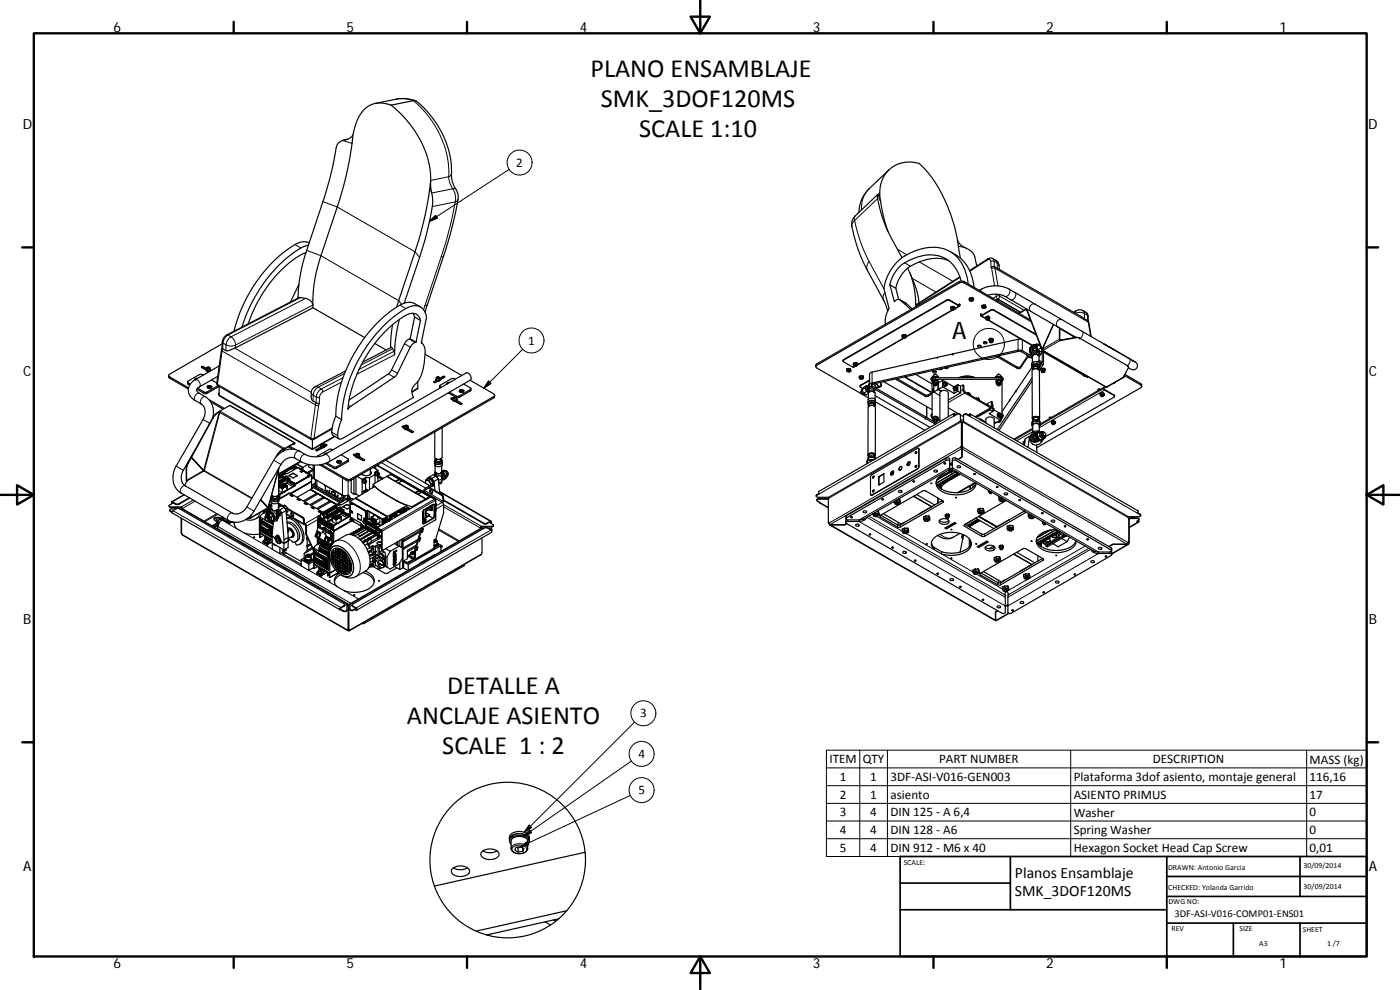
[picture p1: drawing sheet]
<svg xmlns="http://www.w3.org/2000/svg" width="420mm" height="297mm" viewBox="0 0 420 297" stroke-linecap="round" stroke-linejoin="round" font-family="sans-serif">
<defs><g id="words">
<g font-size="7.9">
<text x="177.2" y="23">PLANO ENSAMBLAJE</text>
<text x="180.3" y="32">SMK_3DOF120MS</text>
<text x="191.8" y="41">SCALE 1:10</text>
<text x="134.2" y="208.4">DETALLE A</text>
<text x="122.1" y="217.4">ANCLAJE ASIENTO</text>
<text x="132.7" y="226.4">SCALE 1 : 2</text>
</g>
<text font-size="7.2" x="285.7" y="101.8">A</text>
<g font-size="4.7">
<text x="304.6" y="263.5">Planos Ensamblaje</text>
<text x="304.6" y="268.9">SMK_3DOF120MS</text>
</g>
<g font-size="4.2">
<text x="34" y="9.6">6</text>
<text x="104" y="9.6">5</text>
<text x="174" y="9.6">4</text>
<text x="244" y="9.6">3</text>
<text x="314" y="9.6">2</text>
<text x="384" y="9.6">1</text>
<text x="6.8" y="38.7">D</text>
<text x="410.6" y="38.7">D</text>
<text x="7" y="112.9">C</text>
<text x="410.8" y="112.9">C</text>
<text x="7" y="187.1">B</text>
<text x="410.8" y="187.1">B</text>
<text x="7" y="261.3">A</text>
<text x="410.8" y="261.3">A</text>
<text x="34" y="290.4">6</text>
<text x="104" y="290.4">5</text>
<text x="174" y="290.4">4</text>
<text x="244" y="290.4">3</text>
<text x="314" y="290.4">2</text>
<text x="384" y="290.4">1</text>
</g>
<g font-size="3.9">
<text x="154.9" y="50.1">2</text>
<text x="158.5" y="103.4">1</text>
<text x="192.1" y="215.3">3</text>
<text x="191.6" y="227.4">4</text>
<text x="248.9" y="229">ITEM</text>
<text x="258.9" y="229">QTY</text>
<text x="281.9" y="229">PART NUMBER</text>
<text x="346" y="229">DESCRIPTION</text>
<text x="393" y="229.1">MASS (kg)</text>
<text x="191.6" y="238.3">5</text>
<text x="252" y="234.3">1</text>
<text x="252" y="239.6">2</text>
<text x="261.2" y="234.3">1</text>
<text x="261.2" y="239.6">1</text>
<text x="267.2" y="234.3">3DF‐ASI‐V016‐GEN003</text>
<text x="267.2" y="239.6">asiento</text>
<text x="322.2" y="234.4">Plataforma 3dof asiento, montaje general</text>
<text x="322.2" y="239.6">ASIENTO PRIMUS</text>
<text x="393" y="234.3">116,16</text>
<text x="393" y="239.6">17</text>
<text x="252" y="244.9">3</text>
<text x="261.2" y="244.9">4</text>
<text x="267.2" y="244.9">DIN 125 ‐ A 6,4</text>
<text x="322.2" y="245">Washer</text>
<text x="393" y="244.9">0</text>
<text x="252" y="250.2">4</text>
<text x="261.2" y="250.2">4</text>
<text x="267.2" y="250.3">DIN 128 ‐ A6</text>
<text x="322.2" y="250.3">Spring Washer</text>
<text x="393" y="250.3">0</text>
<text x="252" y="255.5">5</text>
<text x="261.2" y="255.6">4</text>
<text x="267.2" y="255.6">DIN 912 ‐ M6 x 40</text>
<text x="322.2" y="255.6">Hexagon Socket Head Cap Screw</text>
<text x="393" y="255.6">0,01</text>
</g>
<text font-size="3.1" x="352.5" y="275.2">3DF‐ASI‐V016‐COMP01‐ENS01</text>
<g font-size="2.4">
<text x="271.2" y="259.7">SCALE:</text>
<text x="350.6" y="260.9">DRAWN: Antonio Garcia</text>
<text x="391.2" y="260.6">30/09/2014</text>
<text x="350.6" y="267">CHECKED: Yolanda Garrido</text>
<text x="391.2" y="266.6">30/09/2014</text>
<text x="350.7" y="271.4">DWG NO:</text>
<text x="351.6" y="279.3">REV</text>
<text x="372" y="279.4">SIZE</text>
<text x="391" y="279.6">SHEET</text>
<text x="377.9" y="283.8">A3</text>
<text x="398.3" y="283.8">1 /7</text>
</g>
</g></defs>
<g fill="none" stroke="#000" stroke-width=".36">
<path d="M117.4 31.5l6.9-1.3a9.4 9.4 0 0 1 4 3.3 27.9 27.9 0 0 1 7.3 20.1l.4 1.8 .6 1a5.7 5.7 0 0 1 .5 5.6l-2.6 10.5-6.9 21.2M117.4 31.5a7.4 7.4 0 0 0-10.3 4.8l-.8 2.4a3.1 3.1 0 0 1-3.1 3.3 2.8 2.8 0 0 0-2.3 2.3 98.7 98.7 0 0 1-4 16.2l-4.9 14.6a47.3 47.3 0 0 0-2.6 14.4M117.4 31.5a30.7 30.7 0 0 1 11.8 21.1v3.2l.7 4.3a66.7 66.7 0 0 1-4 17.1l-4.6 13.8M124.7 30.2a10.8 10.8 0 0 0-5.7-.5l-6.4 1.3M104.2 41.8l-.9 .2M105.9 40.4l-.1 1.6a100.1 100.1 0 0 1-4.6 20.1l-4.9 14.6a44.1 44.1 0 0 0-2.4 14.8M129.2 54.4l-.1 1.1a101 101 0 0 1-4.5 20.1l-5.5 16.5M263.3 58.4l-6.7 6.4-.9 1.6a5.4 5.4 0 0 0 .4 3.4l1.5 5.1 1.2 3.2 6.6 12.4 1 2.9M264 58.2l.1 1.4a47.4 47.4 0 0 0 2.4 9.8M266.8 50.9l-6 5.8a9.9 9.9 0 0 0-3 7.1M91.8 75.9a25.5 25.5 0 0 0-10.5 8.6 42.4 42.4 0 0 0-6.8 12.7M92.6 73.6a19.6 19.6 0 0 0-8.5 5.6 46 46 0 0 0-11.5 18.9"/>
<path d="M92.8 72.8a5.1 5.1 0 0 0-5.2 1.1 43.5 43.5 0 0 0-17.4 25.5M270.7 77.3l-3.4-6.1a33.5 33.5 0 0 1-4-12.8l.6 .4a12 12 0 0 1 2.9-7.9 9.3 9.3 0 0 1 9.1-1.8 42.4 42.4 0 0 1 11.2 21.4 4.4 4.4 0 0 0 3.5 4.3l.8 .6 .9 1.1 .9 3.3M284.7 78.2a13.4 13.4 0 0 0-13.1 3 10.9 10.9 0 0 0-2.8 5.3l.9 3.3M285.1 75.5a12.3 12.3 0 0 1 7.2 10.7M287.4 72.1l.9 5.4M89.7 85.4l-2.6 5.3M93.9 91.5a2.47 2.47 0 0 0-2.2-2l-2-.2-21.6 11.2a2.76 2.76 0 0 0-1.4 2.2l-.1 1.7M93.9 91.5v.9M93.9 92.4l15.5 8.9M93.9 92.4l-23.3 12-2.4 .9-1.6-.9M114.8 98.1a24 24 0 0 1 8.9-6.3 3.5 3.5 0 0 1 4.3 3.4l-1.6 7.7a3.7 3.7 0 0 1 1.1 4.2 11.8 11.8 0 0 1-2.8 8.1 3 3 0 0 0-.7 4.1l-21.3 12.3a.87 .87 0 0 1-1 0 .87 .87 0 0 1-.4-.9 13.6 13.6 0 0 1 1.2-4.8 43 43 0 0 1 12.3-27.8zM115.9 99.2a19.1 19.1 0 0 1 7.6-5.2 2.41 2.41 0 0 1 2.7 2.1l-1.3 6.6a2.57 2.57 0 0 0-1.8 1.5l-3.8 7.8-.8 1-13.3 8.9-.8 .9a39.6 39.6 0 0 1 11.5-23.6z"/>
<path d="M117.8 97.4l-.5 3.7-.1 3.2M119.9 95.8a45.6 45.6 0 0 0-1.5 10.6l-.2-1-.7-1.2-8.6 4.4M124 94l.4 1.1M124.4 95.1l1.8 1M124.4 95.1l-1.3 6.6M126.2 92.1l-1.8-1a4.9 4.9 0 0 0-5.3 1 42.7 42.7 0 0 0-18.3 32.8M267.1 85.5l1.7 1M267.1 85.5l1.3 5a1.31 1.31 0 0 1 1.7-.5l3.3 2.9M270 89.9l1.9 1.1 1.9 1.6M272.4 80.5a24.7 24.7 0 0 1 2.4 11.2l.1-.2 13.1-8.4M273.1 81.9l1.9 4.9 .8 4M285.3 92.6l.3 .3v-.3"/>
<path d="M285.8 92.3l.6 .1 .2 .3M285.8 91.9l-.5 .2v.5M285.8 91.9l.4 .1M285.8 91.9v.4M285.8 92.3l-.5 .3M285.8 93.1l-.2-.2 .3-.1h.3l-.1 .3M285.8 93.1l-13.9 8M286.2 91.9v.1M286.2 91.9l.2 .1M286.2 92.6v.3M286.4 92v.4M286.4 92l.2 .7"/>
<path d="M286.6 92.7l-.4 .2M288 91.2l-.1 .5-2.9-1.7h-.9l-30.9 17.9-.2 .4M288 91.2l.1 .5-.2 .1-2.9-1.6h-.9l-31.1 18 .2 .4 2.8 1.6 .6-.2M288 91.2l-.5 .3M288 91.8l-1.4 .9M288.4 84.3a9.4 9.4 0 0 0-12.7-7.3 11.3 11.3 0 0 0-7.4 5.1l-1.2 3.4M290.6 85.2a11.7 11.7 0 0 0-6.7-10.3 15.2 15.2 0 0 0-14.4 3.4 14.6 14.6 0 0 0-4.2 8.3l1.5 5.9a7.7 7.7 0 0 0-1.1 4.8M290.9 89.9l.2 .4 .6 .1 .4-.3M291 89.5h.1M291.2 90v.1M291.3 89.3l-.4 .2v.4M291.3 89.3h.6"/>
<path d="M291.3 89.7l.6 .1 .2 .3M291.3 89.7l-.4 .2M291.3 89.3v.4M291.3 90.2l-.1-.2 .2-.1 .4 .1-.1 .2M291.8 90v.1M291.9 89.3l.2 .8M291.9 89.3v.5M293.9 87.1a9 9 0 0 1 8.9-.3l37.5 21.6a1.33 1.33 0 0 1 .8 2.1 1.33 1.33 0 0 1-2.2 0l-.2-.2M294.4 94.8l1.4 .9 .2-.7M294.4 94.2l.2 .4 2.9-1.7h.6l12.8 7.4M294.4 94.2v.6l3-1.7h.7l12.9 7.4M294.4 94.2l.4 .2"/>
<path d="M294.7 92.1l.1 .4 .7 .1 .4-.3M295 92.2v.1M295.1 92.4l-.1-.1 .2-.2 .4 .2-.1 .1M295.1 92.2l.4 .2h-.4zM295.1 91.5l-.4 .2v.4M295.1 91.5h.6M295.1 91.8l.6 .1 .2 .4M295.1 91.5v.3M295.1 91.8l-.4 .3M295.6 92.2v.1M295.7 91.5l.1 .1M295.7 91.5v.4"/>
<path d="M295.8 91.7l.1 .6M296 95.4l-.2 .3 .3 .2v-.3M296 95v.4M296.3 96l-.2-.1 .3-.2 .3 .1-.1 .2M296.5 88.6a6.6 6.6 0 0 1 5.1 .3l21.3 12.3M296.5 96.1l13.2 7.6M296.6 94.8l.4 .4v.3M296.6 94.8v.4M296.6 94.8l-.6 .2M296.6 95.2l-.6 .2M296.6 95.2l.4 .3M297 95.5l-.1 .4-.2-.3"/>
<path d="M297.4 80.2l.8-.3 1.6 .9 26.6 15.4 .4 .7 .7 4.1M299.5 89.8l-.5 .3M299.5 90.4v-.6l6.8 3.9M299.9 80.8a2.88 2.88 0 0 0-2.4-3.4l-1 .3-5.5 3.5M307.8 92.8l.3 .2M307.8 92.8l-2 1.2M307.8 92.9l-1.9 1.1M307.8 92.9l.3 .1M307.8 92.8v.1M308.1 92.9l4.6 12.1M308.2 92.7l-.1 .2M309.3 96l-20-11.5-1-.2-43.3 25-.2 .7"/>
<path d="M309.5 96.5l-20.2-11.6h-1.4l-43 24.9 .2 .6 15.5 9M317.9 98.4v3.4l.3 .4M318 98.4l.2 3.7M318.1 98.6l4.6 2.6M322.2 93.7a2.57 2.57 0 0 1 3.7 0l.6 1 .1 1.7M50.6 112.7l.2 .7 5.7 3.3M56.3 114.6v.5l.6 .4M59.1 113.6l-.6 .4M59.3 113.5a.62 .62 0 0 0-.9 .5M60.6 110.3l1.3 .6M61 112.5l-1-.2-3.6 2v.4l.7 .5M61.9 110.9v.1"/>
<path d="M61.9 111l.4 .3 .6-.2M61.9 110.9a.63 .63 0 0 0 .6 .4 .63 .63 0 0 0 .6-.4 .61 .61 0 0 1-.6 .5 .61 .61 0 0 1-.6-.4M62 110.7a.5 .5 0 0 0 .2 .6 .5 .5 0 0 0 .7-.2M62 110.6l-1.1-.7-.5 .1 1.5 1M62 110.3l.9-.1 .1 .7a.57 .57 0 0 1-1 0zM62.2 115.9l.2-.1a.66 .66 0 0 1 .7-.2 .66 .66 0 0 1 .4 .7l-.1 .1a.66 .66 0 0 1-.8 .2 .66 .66 0 0 1-.4-.7zM62.3 110.3h.5l-.4 .3zM62.3 110.3v.2M62.3 116.1l.1 .3M62.4 116a.49 .49 0 0 1 .6-.2 .49 .49 0 0 1 .3 .6 .54 .54 0 0 1-.6 .1 .54 .54 0 0 1-.3-.5zM62.6 110.5h.1M62.6 110.5h-.2"/>
<path d="M62.6 110.2v.3M62.6 111.4l.1 .1M62.6 119.9l4.7 2.7M62.8 116l.3 .2-.2 .1M62.8 116l.2 .3M62.8 116l-.1 .2 .2 .1M62.8 111.1h.1M62.9 111.2h.1M62.9 111.5h-.1M62.9 111.1v.1M63 110.7l-.1 .4M63 116.1v.1"/>
<path d="M63.1 111l-.2 .2M63.1 111.2l.1 .1M63.4 116.1l-.1 .3M63.5 114l1.6 .9M65.4 112.9l-5.6 3.2a.96 .96 0 0 0-.8 1 .96 .96 0 0 0 .8 .9l1.8 1a5.6 5.6 0 0 1 2.2 6.4M65.4 115.7l28.2 16.3 .5-.1 5.6-3.2M65.4 115.7l-3.4 2h-.6l-2.1-1.2M65.7 115.9l-3.7 2.2h-.6l-2.3-1.3M65.8 115.9v2.7l.2 .3 27.8 16 2.6-1.5M65.8 118l-.3 .2 .3 .2M65.8 109.8l-7.2 4.1a3.4 3.4 0 0 0-2.1 3.2 3.4 3.4 0 0 0 2.1 3.1l1.8 1a3.4 3.4 0 0 1 .5 4.7l-8 13.9a5.7 5.7 0 0 0 1.4 8.1l14.2 8.2a5.7 5.7 0 0 0 7.7-2.7l8.1-14a3.4 3.4 0 0 1 4.4-1.9l1.7 1.1a9 9 0 0 0 8.3 0l42.5-24.6a1.45 1.45 0 0 0-1.3-2.1l-42.4 24.5a6.6 6.6 0 0 1-5.8 0l-1.8-1a5.7 5.7 0 0 0-7.7 2.7l-8.1 14a3.4 3.4 0 0 1-4.4 1.8l-14.1-8.1a3.4 3.4 0 0 1-.6-4.7l3.5-6.1M66.6 104.4l-1.5 10.6 .3 .7"/>
<path d="M66.7 103.1l-16 9.4 .2 .6 5.7 3.3M103.7 111.3l-9.2 4.8-.7 .5-.3 .9-.1 1.8 .2 .6 1.4 1 .8 .1M112.5 103.1l3.4 1.9M123.1 101.7l1.8 1M123.1 101.7a2.49 2.49 0 0 0-1.7 1.4l-4.4 8.7-12.2 8.2M125.4 114.4v2.2l-1.8 1M126.5 102.4l.1 .6M127.6 106.3l11 6.3M130.5 114.7l.1 .1M130.8 113.9l.4 .3h.6M130.8 113.8v.1M130.8 114.2l-.6 .5 .4 .1 .7-.4"/>
<path d="M130.9 113.7a.48 .48 0 0 0 .3 .6 .48 .48 0 0 0 .6-.2M131.1 114.4v.1M131.1 114.4l-.7 .4M131.2 113.2v.2M131.2 113.2l.5 .1-.4 .2zM131.5 113.4l.1 .1M131.5 113.4l-.2 .1M131.5 113.2v.2M131.7 114.1h.1M131.8 114.1l.1 .1M131.8 114.1v.1M131.9 113.5l1.2-.6 .4 .1-1.6 1.2"/>
<path d="M131.9 113.7l-.1 .4M131.9 115.8l.1 .6M132 113.8a.61 .61 0 0 1-.5 .6 .61 .61 0 0 1-.7-.5M133.3 113.3l-1.3 .6a.65 .65 0 0 1-.6 .4 .65 .65 0 0 1-.6-.4M134.5 117.9l2.3 1.3M134.8 114.9l-.6 .3M135 114.7a.6 .6 0 0 0-.9 .6M135.5 119.8l.5 .1M135.9 119.9l-.1 .1M136 119.9a.63 .63 0 0 0 .6 .4 .63 .63 0 0 0 .5-.4 .61 .61 0 0 1-.5 .6 .61 .61 0 0 1-.6-.5M136 119.9v.1M136 119.6l-.3-.2-.4 .2 .7 .5"/>
<path d="M136 119.7a.49 .49 0 0 0 .3 .6 .49 .49 0 0 0 .6-.1M136.1 119.3l.7-.1 .2 .2v.5a.56 .56 0 0 1-1 0zM136.3 119.3l.5 .1-.1 .1-.4-.1zM136.3 119.3v.2M136.6 119.5h.1M136.6 119.5h-.2M136.6 119.3v.2M136.6 113.8l-.4-.2h-.7l-3.4 2-.2 .3 .5 .3M137 119.7l.1 .3-.2 .2M137.9 117.1a.74 .74 0 0 1 .8-.2 .74 .74 0 0 1 .5 .6 .72 .72 0 0 1-.8 .3 .72 .72 0 0 1-.5-.7zM138 117.4l.1 .2M138 117.2a.48 .48 0 0 1 .7-.2 .48 .48 0 0 1 .2 .6 .53 .53 0 0 1-.5 .1 .53 .53 0 0 1-.4-.5z"/>
<path d="M138.5 117.2l.2 .1-.1 .2M138.5 117.5h.1M138.5 117.2l-.1 .3h.2M138.5 117.5h-.1M138.5 117.2v.3M138.7 117.3v.2M139.1 117.4l-.1 .2M139.1 115.2l2.2 1.3v.3l-3.7 2.1h-.7l-2-1.2M141.1 114.1l7.1 4.1 .2 .6-43.2 25-1.3-.1-7.5-4.3M141.3 116.6l-.1 .7-3.4 2h-.8M148.4 118.6l-.2 .8-43.2 24.9-1.1-.2-8-4.6M254.1 111.2l.2 .3 .6 .1 .4-.2"/>
<path d="M254.4 111.3h.1M254.6 111.5l-.2-.2 .3-.1 .3 .1-.1 .2M254.6 111.3l.4 .1-.4 .1zM254.6 110.6l-.5 .1v.5M254.6 110.6h.6M254.6 110.9l.6 .1 .1 .4M254.6 110.9l-.5 .3M254.6 110.6v.3M255 111.3h.1M255.2 110.6l.1 .8M255.2 110.6v.4M256.1 109.4l.2 .4 .1-.3"/>
<path d="M256.5 109.2h.7l.1 .4M256.5 108.8l-.4 .2v.4M256.5 108.8h.7M256.5 109.2l-.4 .2M256.5 108.8v.4M256.5 110l-.1-.2 .3-.2 .3 .1-.1 .3M257 109.5v.3l.3-.2M257.2 108.8v.4M257.2 108.8v.1M257.2 109l.1 .6M257.9 113.3l.2 .4 .6 .1 .4-.3M258 112.9h.1"/>
<path d="M258 112.9l-.1 .4M258.2 113.4v.1M258.3 113.6v.1M258.3 113.6l.1-.3 .4 .1-.1 .2M258.3 112.8l-.3 .1M258.3 112.8h.5M258.3 113.1l.6 .1 .2 .3M258.3 113.1l-.4 .2M258.3 112.8v.3M258.3 113.5l.5 .1-.4 .1zM258.4 117.5l.5 .8M258.5 117.2a.85 .85 0 0 0 .7 1.2"/>
<path d="M258.7 113.6v.1M258.8 112.8h.1M258.8 113.4v.1M258.8 116.8l.4 1.1M258.9 112.8l.2 .7M258.9 112.8v.4M259.2 117.9l.9 .5 .5-.3M259.6 116.4l-.8 .4M259.6 116.4l.4 1.1M260 115.8l-.4 .6M260 115.8l-.8 .4-.4 .6M260 115.8h.2"/>
<path d="M260.3 115.8a1.07 1.07 0 0 0-.4 1.1 1.07 1.07 0 0 0 .8 .8M260.4 116.1l.3-.2a.63 .63 0 0 0 0 1.1M260.7 117.8l-.7-.3-.8 .4M260.7 115.8a.81 .81 0 0 0-.4 .8 .81 .81 0 0 0 .6 .7M260.7 115.8a.7 .7 0 0 0-.7 .5 .7 .7 0 0 0 .4 .8l.5 .4M260.7 117l.2 .2M260.9 115.5v.6M260.9 114.9v.6M260.9 116.1a.72 .72 0 0 0 1.2 .4M260.9 116.1v1.6l.2-.3M260.9 117.5l-.3 .4v1.8M260.9 115.2l-.2 .1v1.7"/>
<path d="M260.9 117.5h.1M261 114.4l-.1 .5M261 114.2l-2.8 1.6v.3l.7 .5a1 1 0 0 0-.2 1.3 1 1 0 0 0 1.2 .4M261 114l-2.8 1.6-.1 .4M261 114.8l-.1 .1M261.1 117.4h1.1M262.2 117.4l.1 .3M262.3 117.7h.1M262.3 117.5v-.9v1.1M262.3 117.7v-.2l.3 .4v1.9M262.3 117.5h.1M262.4 115.1v.3"/>
<path d="M262.4 115.4l.7 .9 1.3-.3M262.6 116.8v.2zM262.6 116.8v.1M262.6 117l-.2 .5M262.6 118.7l16.5 9.5M262.7 115.8l.1 .1M262.7 119.8v.7M262.9 115.1l-.5 .3M262.9 115.1l.4 .4M262.9 115v.1M263 115l.3 .5M263.3 115.5l.3 .5"/>
<path d="M263.3 115.5l.7 .5M263.6 116l-.5 .3M264 116h-.4M264 116h.4M264.2 114.7l.2 .7zM264.4 115.4v.3l-.4 .3M264.4 115.4v.6M265.1 114.5l13 7.5M268.9 113.7l8.8 5.2h.8l1.2-.7M269.2 113.6l8.5 4.9h.8l1.2-.7M270.7 101l.2 .3 .1-.2M271.2 100.7l.6 .1 .1 .4"/>
<path d="M271.2 100.4l-.5 .2v.4M271.2 100.4h.6M271.2 100.7l-.5 .3M271.2 100.4v.3M271.2 101.5l-13.9 8M271.4 113.1l8.2 4.8M271.5 101.5h.1M271.5 101.5l.1-.2-.3-.1-.3 .1 .2 .2M271.6 101.1v.3l.3-.2M271.8 100.4v.4M271.8 100.4l.1 .8M274.8 112.3h.1"/>
<path d="M274.8 112.3l4.9 2.9M279.7 114.4v11M279.9 117.3l.2 .3M279.9 117.3l.1 .3M279.9 117.2l.3 .5M279.9 114.5a.84 .84 0 0 1 .8-.6 .84 .84 0 0 1 .8 .6M279.9 111.6a.61 .61 0 0 1 .6-.3 .61 .61 0 0 1 .5 .4 .67 .67 0 0 1-1.1-.1zM280 114.7a.77 .77 0 0 1 .7-.6 .77 .77 0 0 1 .8 .5l-.1 .1M280 115l.3 .4M280 111.4h.9M280.1 117.1l-.2 .1M280.2 116.6l-.3 .2v.4"/>
<path d="M280.2 116.6h.1M280.2 116.6v.1M280.2 117l-.1 .1M280.2 116.6l-.1 .5M280.2 117.7h.2M280.3 117.7h-.1M280.3 115.5l.1-.1a.33 .33 0 0 1 .4-.1 .33 .33 0 0 1 .2 .4h-.5zM280.3 115.4l-.1-.1a.52 .52 0 0 1 .5-.5 .52 .52 0 0 1 .6 .5l-.2 .1M280.3 115.5l.1-.4 .3-.1 .4 .1v.4M280.3 115.6l-.1 2M280.6 114.2v.5M280.6 114.2l.7 .1"/>
<path d="M280.6 114.7l.7 .1M280.6 114.2l-.6 .3v.5M280.6 114.7l-.6 .3M281.3 107.2v.1M281.3 114.3v.5M281.3 114.3l.1 .4M281.3 114.8l.1 .4M281.3 107.2l-19.8 4.5-.5 .6-.1 3.2M281.4 115.2l-.3 .2M281.4 114.7v.5M281.5 116.9l-1.3 .7 1.9 1.1M281.5 114.9l.2 .1"/>
<path d="M281.5 114.9v2M281.5 114.9l-.1 .1M281.5 116.9l.9 .5M281.5 113.3a1.28 1.28 0 0 0-2 .8l.2 .3M281.7 116.8l.8 .5a1.55 1.55 0 0 1 2.1 .6v7.1M281.9 113.3l-.8-.9-.4-.1-1.2 1.1v.5M282.4 117.4l-.3 .5v8.6M282.4 117.2v.2M282.8 110.5a.59 .59 0 0 1-1 .3M282.9 114.1l1 .6M282.9 116.1l3.4 1.9M282.9 116.1v-2l-1.2 .8v1.9"/>
<path d="M282.9 116.1l-1.2 .7M283.2 115l.5-.3a.56 .56 0 0 1 .5 .3 .56 .56 0 0 1 0 .5l-.4 .3a.61 .61 0 0 1-.6-.8zM283.3 114.8a.61 .61 0 0 0-.1 .8 .61 .61 0 0 0 .7 .2M283.5 114.8a.5 .5 0 0 0-.2 .7 .5 .5 0 0 0 .7 .2M283.8 110.3l.2 .2M283.8 115.1h.1M283.9 115.1v.2M283.9 114.8l.3 .4-.1 .2-.2-.2zM284 110.3v.2M284.1 114.8l2.2 1.3M284.1 115l-.2 .1M284.2 115.2l-.2 .1"/>
<path d="M284.2 110.4v-.2l-.2 .3M284.6 110.2l-.3 .4-.7-.2M286 106.2l-4.7 1M286.2 116.5l.2 .1M286.2 116.1l.4-.1 .5 .2a.57 .57 0 0 1-.5 .8l-.5-.3zM286.3 116.2l.2 .2M286.3 116.2h.3l-.3 .4zM286.3 116.9v1.1M286.5 116.4v.2M286.6 116.3l-.1 .1M286.9 116.1a.5 .5 0 0 1 .2 .7 .5 .5 0 0 1-.7 .2M287.1 116.1a.62 .62 0 0 1 .1 .8 .62 .62 0 0 1-.7 .2"/>
<path d="M287.5 115.4v2M287.5 115.4l-1 .6M287.5 117.4l-1.2 .6M287.5 115.4l.8 .5v2M287.5 117.4l.8 .5M287.8 113.3a6.1 6.1 0 0 1 4.9 0M288.3 117.9l-3.7 2.1M289 115.5v1.6l.5 .8 7.9 4.5 .4-.2v-1.6M289.3 115.7v1.4l.2 .5 7.9 4.5 .1-.2v-1.5M290.4 117.8v.1M290.4 117.9l-.2 .1M290.5 117.8h.1"/>
<path d="M290.5 117.8h-.1M290.5 117.8v.3M290.6 117.9l.5 .1v.4l-.3-.1M290.6 117.8v.1M293 119.4v.2M293 119.4l-.1 .1M293 119.4h.7M293.4 103.7a.5 .5 0 0 1 .6-.2 .5 .5 0 0 1 .4 .6 .55 .55 0 0 1-.6 .1 .55 .55 0 0 1-.4-.5zM293.5 119.8l.2 .1M293.5 103.7h.8M293.7 119.4l.1 .7M293.7 119.9v.1"/>
<path d="M293.7 119.4v.5M295.2 102.7a.5 .5 0 0 1 .6-.2 .5 .5 0 0 1 .3 .5 .54 .54 0 0 1-.5 .2 .54 .54 0 0 1-.4-.5zM295.3 102.6h.8M296.9 102a.62 .62 0 0 1 .6-.4 .62 .62 0 0 1 .5 .4M297 101.7l.1 .1M297 101.7l-.1 .3M297 101.7a.62 .62 0 0 1 1 .4M297.1 101.8v.1M297.1 101.8l-.1 .5M297.1 101.8a.52 .52 0 0 1 .6-.1 .52 .52 0 0 1 .3 .6M297.1 101.8h.1M297.3 102.4l.4 .1-.3 .2-.2-.1z"/>
<path d="M297.3 102.4l.1 .1M297.4 102.5v.2M297.6 102.4l-.2 .1M297.7 102.5v.2M298.1 102a.6 .6 0 0 0-.7-.5 .6 .6 0 0 0-.5 .6M298.6 113.3h.1M298.6 113.3l.8-.9 .4-.1 1.1 1.1 .1 .5M298.9 114.5a.84 .84 0 0 1 .8-.6 .84 .84 0 0 1 .8 .6M298.9 113.3a1.28 1.28 0 0 1 2.1 .8l-.3 .3M299 114.7a.8 .8 0 0 1 .7-.7 .8 .8 0 0 1 .8 .5l-.1 .2M299 115l.3 .4M299.3 115.5l.1-.4 .3-.1h.3l.1 .5"/>
<path d="M299.3 115.5l.1-.1a.34 .34 0 0 1 .5-.1 .34 .34 0 0 1 .1 .4l-.4 .1zM299.3 115.4l-.1-.1a.53 .53 0 0 1 .5-.5 .53 .53 0 0 1 .6 .5l-.2 .1M299.5 114.2v.5M299.5 114.2l.7 .1M299.5 114.7l-.5 .3M299.5 114.7l.7 .1M299.5 114.2l-.5 .3v.5M299.5 106.8l6.1 3.4 .6-.2 2.2-3.2M300.2 114.3v.5M300.2 114.3l.2 .4M300.2 114.8l.2 .4M300.4 115.2l-.3 .2"/>
<path d="M300.4 114.7v.5M300.7 114.4l-.4-.5-.6-.1h-19l-.6 .1-.4 .5a.87 .87 0 0 1 1-1.1l19.6 .2 .4 .4v11.5M303.1 120h.1M306.6 101.9l-1.1-.1-19.5 4.4M308.2 106.5l.4 .6 .9 .2M308.8 106.9l-.3 .1-2.3 3.4-.3 .2h-.5l-6.4-3.7M309 105.3l.3 .4M309 105.3v.3M309 104.6v.7M309 104.6v.9M309 104.5v.1M309.3 105.7l.7 1"/>
<path d="M309.3 105.7l.4 1M309.7 110.4l.4 .4M309.7 110.3l-6.6 9.7M309.7 113.4l-10.4 15.5M309.7 114.3l-9.9 14.9M309.7 106.8l.1 .1M309.8 107l-3.1-1.9-.9-.1-44.1 9.9a.62 .62 0 0 0-.7 .4 .62 .62 0 0 0 .3 .8l19.4 11.2M309.8 107.4l-3.4-1.9-.6-.1-44.2 10 .1 .4 18.6 10.7 .1-.5h.6l.1 .5M310 104.8a.72 .72 0 0 0 1.1 .2M310 106.7l-.2 .2v1.8M310 109.7l-.3 .7M310 109.4l-.3 1"/>
<path d="M310 109.4v.3M310 109.2l-.4 .4 .1 .4M310 108.6l-.4 .4v.8M310 108.6v.6M310.1 110.8h.1M310.1 110.8l.6-.2 .9 .2M310.1 110.8a.62 .62 0 0 1 0-.9 .62 .62 0 0 1 .8-.1 .56 .56 0 0 1 .8 .2 .56 .56 0 0 1-.1 .8M310.1 110.7a.72 .72 0 0 1 .7-.7 .72 .72 0 0 1 .8 .7M310.1 106.4v.1M310.2 103.4l-.8 .5-.4 .7M310.3 104.6l.6-.3 .5 1M311 103.9a.75 .75 0 0 0-1.1 .4 .75 .75 0 0 0 .5 1l.8-.2"/>
<path d="M311.1 103.9a.94 .94 0 0 0-1.4 .6 .94 .94 0 0 0 1 1.1l.7-.3M311.1 103.5a1.34 1.34 0 0 0-1.7 .7 1.34 1.34 0 0 0 .6 1.7h1.1l.7-.5M311.2 103.9l.3 1M311.2 103.3l.4 .1M311.2 103.7h.1M311.2 103.7l-.6 .1v-.3a1.49 1.49 0 0 0-1.4 1.8M311.2 103.3v.4M311.2 103.3h-.1M311.2 109.1a.75 .75 0 0 1 .8 .9M311.2 108.5l-1.2 .1M311.2 108.5v.6l-1.2 .1M311.2 108.5l.9 .5v.8"/>
<path d="M311.2 109.2l-1.2 .2M311.2 109.6l.8 .5M311.2 109.2v.4M311.2 109.6l-1.2 .1M311.2 109.2l.8 .6v.3M311.3 103.7a1.07 1.07 0 0 0 .3 1.8M311.3 104.4l.1 .2M311.4 106.6h.1M311.4 106.4l-.7-.2-.6 .2M311.4 106.4a1.04 1.04 0 0 0-1.4 .3M311.4 106.4v.2M311.4 103.6l-.2-.1 .2 .1"/>
<path d="M311.5 104.9l.9 .6 .6-.3M311.5 106.4l.1 .1M311.5 106.4l-.1 .2M311.5 106.4l.3 .4v1.9M311.6 106.5h.1M311.8 108.6l.7 .5-.4 .8M311.8 108.1l1.2 .7 .1 .3-1.2 2M311.9 103.4l.4 1.1M311.9 103.4l-.7 .5M312 103.1l-.8 .8M312 110.1l-.4 .7M312.1 103.3l-.2 .1"/>
<path d="M312.2 103.6l.3 .8M312.3 104.5l-.8 .4M312.3 104.5l.3 .2M312.4 106.2l-.2 .1a.54 .54 0 0 1-.1-.9l-.7 1.2M312.4 106.2l-.6 .9M312.5 111a.63 .63 0 0 1 .5-.4 .63 .63 0 0 1 .6 .4M312.6 110.7v.1M312.6 110.7h.1M312.6 110.7l-.1 .2M312.6 110.8h.8l.1 .7a.57 .57 0 0 1-1 0zM312.6 110.8h.1M312.6 110.8l-.1 .4"/>
<path d="M312.7 105.5l-.3 .7M312.7 110.8a.5 .5 0 0 1 .6-.1 .5 .5 0 0 1 .2 .5M312.7 110.8h.1M312.7 110.8l.6-.2 .3 .3M312.7 105.4l12.3 7.1M312.7 104.9h.1M312.7 104.9l.2 .1M312.7 104.9l3.5-7.6-3.3 7.4 .2 .4h-.3M312.8 111.4h.3l.2 .2h-.5zM312.9 104.9v.1M312.9 105.2l19.2 10.9M312.9 104.8v.2"/>
<path d="M312.9 111.4h.1M312.9 105h.1M313 105.5l.1 .4v3.3M313 111.4v.3M313.2 111.4h-.2M313.3 111.4v.2M313.6 110.9v.1M313.6 110.9a.6 .6 0 0 0-.6-.4 .6 .6 0 0 0-.5 .5M318.2 102.2h.1M318.2 102.2l5.1-.9 .6 .1 14.5 8.3 .3 .6M318.2 102.1v.1M323 101.2h.1"/>
<path d="M323 101.2l-4.8 .9M325 112.2v.4M325.2 112.3l-.2 .3 .3 .2v-.3M325.4 112.8h.5l-.3 .1zM325.7 112.6l-.3 .1 .1 .2M326 112.8l-.2 .1 .4 .3 .3-.1M329.7 116.7l.3 .2M330.1 116.8h-.5l.1 .3M330.5 117.8v.1M330.5 117.9l-.4 .2v.3M330.6 117.8l.6 .1M330.6 118.2l.6 .1"/>
<path d="M330.6 118.2l-.5 .2 .2 .4h.2v-.3M330.6 117.8h-.1M330.6 117.8v.4M330.6 119l-.1-.3a.27 .27 0 0 1 .3-.1 .27 .27 0 0 1 .2 .3l-.1 .1M331 103l1.9 1.1M331.1 118.5v.3M331.1 103.1l.8 .4M331.2 118.3l.2 .3M331.2 117.9v.4M331.2 117.9l.2 .7M331.2 116.2l-19 11M331.4 118.6l-.3 .2"/>
<path d="M332.1 116.1h.1M332.2 116.1h.1M334.5 118.9l-.2-.4-2.8-1.6-.3-.7 .2 .8 2.9 1.7 .1 .4-20.6 11.9M334.7 105.1v.1M334.8 114.7l-.6 .3M337.3 112.9l-.1 .2M337.3 113.2l-5.2 2.9M337.4 112.8l-.1 .4-.2-.1 .2-.2M337.4 112.7l5 2.8 .2 .6-31.5 18.3M337.6 112.3l4.9 2.9 .1 .7M338.7 110.3l-1.4 2.6M338.7 110.1v.1"/>
<path d="M338.9 107.6l1.8 1M57.4 137.2l3.8 4M57.4 137.2l6.4-11.8a3.2 3.2 0 0 1 2-1.8l-.9 .6-1 1.3-6.4 11.7 3.8 4.1h-.2l-3.7-4M57.4 137.2h.1M57.4 137.3l-1 1.5-.5 1.4v3.9l.2 .3M57.4 137.3l-1.4 3 .1 4M63.2 120.6l3.8 2.2M66 123.4l.2 .1-.2 .3-.3-.1h.3M66 123.4l3-1.8 19.5 11.3M66 123.4l.1 .2M85 134.7a4.6 4.6 0 0 0-2.1 2.4M85 134.7l-1 .9-.8 1.1"/>
<path d="M85 134.7v.1M85.1 134.8v.1M85.1 134.7h-.1M85.1 134.9h.1M85.1 134.7v.2M85.2 134.9l-.1 .4M85.2 134.6l-.1 .1M85.2 134.5v.1M85.2 134.6l.2 .1M85.2 134.5l-.2 .2M85.2 134.5l.2 .1M85.4 134.6v.1"/>
<path d="M86.5 134l1.2 .7M86.9 133.9l1.8 1M87.8 140l.3 .2M87.8 133.3l.5-.1 .2-.3-3.1 1.7M88 133.2l.4-.2-3 1.7M88.2 139.7l.3 .3M88.8 139.9l-1.2 .6-.2-.2M89.1 139.2l1.7 1.1M90.1 138.4l-6.5 3.8M90.3 138.5l-6.7 3.9M92.5 139.3l-1.7 1M92.6 139.3v.2"/>
<path d="M92.6 139.4v.7l1.4 .7M93.8 132v2.9M94 139.6v3.6l.2 .4 8.6 5M96.3 133.9l.3 .3h.6M96.3 134.1l-1.5 1 .4 .1 1.5-.8M96.3 133.9a.62 .62 0 0 0 .5 .5 .62 .62 0 0 0 .6-.4M96.3 133.8v.1M96.4 133.6a.56 .56 0 0 0 .2 .6 .56 .56 0 0 0 .7-.1M96.5 134.5l-1.5 .8M96.6 133.2l.5 .1-.3 .2zM96.6 133.2v.2M96.9 133.4l.1 .1"/>
<path d="M96.9 133.4l-.2 .1M96.9 133.1v.3M97.1 134l.1 .2M97.2 134h.1M97.2 134l.1 .1M97.3 133.5l.5-.2 .3 .2-.7 .5M97.3 133.6l-.1 .4M97.4 133.8l-.1 .3M97.4 133.8l.2 .1M97.4 133.9v.1M97.6 133.8v.1M97.7 133.7v.1"/>
<path d="M97.9 133.7l-.3 .1a.7 .7 0 0 1-.7 .5 .7 .7 0 0 1-.6-.4M98 136.1l-.6 .3M98.2 136a.62 .62 0 0 0-.9 .5M99.9 135l-.6-.3-.6 .2-3.5 2.1M100.6 131l-3.7 2M100.8 124.9a10.2 10.2 0 0 0-1.1 5.4l2 1.4M100.8 124.9l1.7 1M101.1 138.3l.2-.1a.66 .66 0 0 1 .7-.1 .66 .66 0 0 1 .4 .6 .71 .71 0 0 1-.8 .3 .71 .71 0 0 1-.5-.7zM101.2 138.6l.1 .3M101.3 138.5a.56 .56 0 0 1 .6-.3 .56 .56 0 0 1 .4 .5l-.1 .1a.56 .56 0 0 1-.9-.3zM101.7 138.5l.3 .1-.2 .1M101.7 138.7h.1"/>
<path d="M101.7 138.5l-.2 .1 .3 .1M101.7 138.5v.2M101.9 138.5v.2M102.3 138.6l-.1 .3M102.4 136.4l2.1 1.3v.3l-3.8 2.2-2.6-1.3M104.6 137.9l-.2 .6-3.6 2.1h-.5l-2.6-1.6M106.3 136.7l.4 .1M106.7 136.8h-.1M106.7 136.9a.65 .65 0 0 0 .6 .4 .65 .65 0 0 0 .6-.4M106.7 136.8a.63 .63 0 0 0 .6 .4 .63 .63 0 0 0 .6-.4l-.2 .3M106.7 136.8a.54 .54 0 0 0 .4 .4 .54 .54 0 0 0 .6-.2M106.8 136.4l-.3-.1-.4 .1 .6 .5"/>
<path d="M106.8 136.6a.49 .49 0 0 0 .2 .6 .49 .49 0 0 0 .7-.2M106.9 136.2l.8-.1 .1 .7a.57 .57 0 0 1-1 0zM107.1 136.2h.5l-.4 .2zM107.1 136.2v.2M107.4 136.3l.1 .1M107.4 136.3l-.2 .1M107.4 136.1v.2M107.6 137h.1M107.6 137.4l1.6 .8M107.7 137v.1M107.7 137.1h.1M107.8 136.6l-.1 .4"/>
<path d="M107.9 137.1l1.5 .9-.4 .2-1.5-.9M112.8 139.8v.9M113.1 139.6l17.4 10.2M113.2 139.6l17.1 9.8 .4 .5M115.7 138.1l12.9 7.4 .1 .4-1.3 .8-.4 .8M120.9 128.2l.3 .1a.71 .71 0 0 0 .6 .5 .71 .71 0 0 0 .7-.4M121.2 128.4h.1M121.3 128.4a.64 .64 0 0 0 .6 .5 .64 .64 0 0 0 .6-.3M121.3 128.4a.57 .57 0 0 0 1 .2M121.4 128l-.3-.2-.4 .2 .6 .5M121.4 128.1a.48 .48 0 0 0 .3 .6 .48 .48 0 0 0 .6-.1M121.7 127.7l.5 .1-.4 .2z"/>
<path d="M121.7 127.7v.2M122 127.9l.1 .1M122 127.9l-.2 .1M122 127.7v.2M122.2 128.6h.1M122.2 129l1.6 .8M122.3 128.5v.1M122.4 128.1l-.1 .5M122.5 128.6l1.4 .9a.27 .27 0 0 1-.1 .3 .27 .27 0 0 1-.3-.1l-1.4-.8M122.5 128.4l-.2 .2M122.5 128.3v.3M130.4 138.5l.2 1.3"/>
<path d="M130.4 138.5l.2 .6M130.4 138.3l.3 .7M130.4 138l.3 .7M130.4 138.3v.2M130.4 138v.3M130.6 139.6v2.1l.4 .3M130.6 139.1v.7M130.7 138.7l1.1 .2M130.7 139l1.1 .2M130.7 138.7v.3M130.7 137.8l.2-.1a.7 .7 0 0 0 .7 .8 .7 .7 0 0 0 .7-.8 .48 .48 0 0 1 .2 .6 .48 .48 0 0 1-.6 .3 .77 .77 0 0 1-.9 0 .77 .77 0 0 1-.3-.8zM130.8 137.7h.1"/>
<path d="M130.8 137.7l.7 .2 .8-.2M130.8 137.7l-.4 .3M131.8 138.9v.3M132.3 137.7h.1M132.3 137.7l.4 .7M132.6 139.7v1.9M132.7 128.3v8.9a1.29 1.29 0 0 1-2.2 0v-7.6M132.7 138.4l-.9 .5M132.7 138.7l-.9 .5M132.7 138.7v.8a1.63 1.63 0 0 1-2.1 .3M132.7 138.4v.3M132.7 138.9a1.63 1.63 0 0 1-2.1 .2"/>
<path d="M136 120l.3 .3 .6-.1M136.8 120.1l.1 .1M136.9 120.6l1.5 .7M136.9 120.1l.1 .1M136.9 120.2h.1M137.1 120.2l1.5 1-.4 .1-1.5-.8M137.1 120l-.1 .2M260.5 137.6a1.67 1.67 0 0 1 2.2 .1M260.5 136.5v-14.3a1.27 1.27 0 0 1 2.2 0v14.3M260.5 137.5h.1M260.6 120.9v.7l.2 .2M260.7 136.2a1.27 1.27 0 0 1 2 .4l-.4 .4a.57 .57 0 0 0 .3-.8 .57 .57 0 0 0-.8-.2 .77 .77 0 0 0-.9 0 .77 .77 0 0 0-.2 .9l.1 .1-.3-.4z"/>
<path d="M260.8 137h.1M260.8 121.8h.1M260.9 121.8l.6-.2 .8 .2M260.9 136.9a.7 .7 0 0 1 .7-.7 .7 .7 0 0 1 .7 .7M260.9 121.8a.56 .56 0 0 1-.1-.8 .56 .56 0 0 1 .7-.2 .71 .71 0 0 1 .8 .1 .71 .71 0 0 1 .2 .8l-.2 .1M260.9 121.8a.7 .7 0 0 1 .7-.8 .7 .7 0 0 1 .7 .8M261.4 138.4l-1-.3-.1 .9M261.6 136.8l-1.1 .3v.9l-.4 .3v.9M261.6 136.8l1 .3M261.6 137.1l.1 .1M261.6 136.8v.3M261.6 137.1l-.2 .1"/>
<path d="M261.6 120.6l-1 .3M261.6 120.6l1 .3M261.6 120.2l-1 .4v.3M261.6 120.2v.4M261.6 120.2l1 .4M262 138.1l-1.1 .1M262.2 138l-1.5 .1M262.3 121.8h.1M262.5 137.5h.1M262.6 137.1v.5zM262.6 120.6l.1 1M262.6 120.9l.1 .7"/>
<path d="M262.6 120.6v.3M262.7 121.6l-.3 .2M262.7 120.5v.7v-1.4a1.78 1.78 0 0 0-2.2 0l.1 1.4M262.7 120.5a1.83 1.83 0 0 0-2.2 0M262.7 120.6l14.8 8.5M262.7 121.2h.1M270.6 140a.77 .77 0 0 0-.7 1.1l.6-.3M272.4 139.1v.5M272.5 138.7a.39 .39 0 0 1 .7-.1 .39 .39 0 0 1-.2 .7 .46 .46 0 0 1-.7 .4 .46 .46 0 0 1 .1-.8zM272.8 138.6v1M273.1 138.6a.85 .85 0 0 0-.7 1.1v-.7M274.8 139.7l.1-.1a.25 .25 0 0 1 .2 .4 .25 .25 0 0 1-.4 .1z"/>
<path d="M274.8 135.5h.1a.24 .24 0 0 1 .1 .3 .24 .24 0 0 1-.3 .1zM274.8 139.8l.3-.1-.3 .5v-.3M274.8 135.7l.3-.2-.3 .6v-.3M274.9 135.6v.4zM274.9 135.6l.1 .4M275.6 134.5l.2 .2v5.3l-.4 .7M278.1 122v3.2l-.4 .3M278.1 122l1.6 .9M279.7 124.4l-.2 .4 .2 .5M279.7 124.1l-.2 .8M279.7 125.4l.3 .4M279.9 125.5a.84 .84 0 0 1 .8-.6 .84 .84 0 0 1 .8 .6"/>
<path d="M280 125.7a.76 .76 0 0 1 .7-.7 .76 .76 0 0 1 .8 .7M280 126l.3 .4-.1-.1a.52 .52 0 0 1 .5-.5 .52 .52 0 0 1 .6 .5l-.2 .1 .4-.3M280.4 126.4a.37 .37 0 0 1 .4-.2 .37 .37 0 0 1 .2 .4 .37 .37 0 0 1-.4 .2 .37 .37 0 0 1-.2-.4zM280.5 125.2h.7M280.5 125.6l-.5 .4M280.5 125.6l.7 .1M280.5 125.2l-.5 .3v.5M280.5 125.2v.4M280.7 126.7l.5 .3M281.2 125.7l.3 .4M281.2 125.2v.5M281.2 125.2l.3 .4"/>
<path d="M281.5 126h.6M281.5 125.6v.5M283.3 139v.1M283.4 139.1l.2-.1 .1 .2M283.4 139.1h.3l-.2 .1M283.8 139v.1M284.6 122.4l2.9 1.7M285 138.3v2.5l-25.6 14.8-1.6 .4M285 139.4h.4M285.4 139v.4M285.8 139.4h-.4M285.8 138.3l.4-.3 .6 .1 46.7 26.9a.36 .36 0 0 1 0 .5 .36 .36 0 0 1-.5 .1h-3.3"/>
<path d="M285.8 138.3v2.5M285.8 138.3l.1-.8h.9l46.7 26.9 .2 .9M285.8 138.8l-.8 .4M286.2 124.1l-40.5 23.4v.3l.2 .3-.9 .7 .1 .3 3.7 .3-.2 .6v6.7l.2 .3M286.4 124.6l1.3-.5 .5 .3v1.9l.3 .6v7.3M286.4 124.6v.2M286.6 124.5l-.3-.2 .1 .3M286.8 124.4l-.5-.3a.37 .37 0 0 0-.2 .4 .37 .37 0 0 0 .3 .3M287.2 139.9a.56 .56 0 0 1 .6-.2 .56 .56 0 0 1 .4 .4 .61 .61 0 0 1-1-.2zM288.2 126h1M288.2 124.5l1 .5M288.2 126.2l.6 .6"/>
<path d="M288.2 124.6a.72 .72 0 0 0-1-.3l-.8 .5M288.4 134.1l.2 .5M288.4 126.6l.3 .4v6.7l-.2 .5M288.5 134.2l.1 .4M288.6 134.7l.1 .1M288.6 133.9h.1M288.6 135.3l.1 .2M288.6 134.6v2.5l-1.1 .7M288.7 133.9l.3 .3M288.7 134.7v2.5l-1.2 .7M288.7 137l-.1 .1M288.8 126.8l-.1 .1"/>
<path d="M288.8 134.2l-.2-.1 .3 .1M288.9 134.3l-.2 .4M288.9 126.7l-.1 .1M289 134.2l-.3 .5M289.2 126.3l-.3 .4M289.2 124.7v1.8l-.4 .4v6.9l.2 .4M290.6 124.5l.5-.3a.36 .36 0 0 1 .2 .4 .36 .36 0 0 1-.3 .3M290.7 124.6l.4-.2-.1 .3M291 124.7l-.9-.5a.59 .59 0 0 0-.9 .5 .69 .69 0 0 1 1-.3l.8 .5M291 124.7v.2M291.2 124.2l50.4 29.1v.4l-.3 .3 .9 .4a.36 .36 0 0 1 .1 .5 .36 .36 0 0 1-.6 .1h-3l-.2 .2 .3 .7v6.6l-.5 .7-4.3 .1-1.2 .7M293.9 125.8l.3-.2 1.7 1"/>
<path d="M294.2 126h.4M295.9 126.9v-1.1a1.43 1.43 0 0 1 2.5 0v2.6M296.2 121.4l.2 .1M296.4 121.4l.3 .3M297.1 123l.9 .4M297.1 122.7v.3M297.1 123l-4 2.3M297.7 122.4l-4.9 2.8M297.8 121.4l.2 .1v1.9M298 123.4l-1.2 .7 3.4 1.9M298 122.4v.4M298 122.5a.54 .54 0 0 1 .3 .5 .54 .54 0 0 1-.4 .5"/>
<path d="M298.3 123l1.7 1M298.4 126.6l.4 .3M298.8 126.7v.2M298.8 126.9l-.4 .2M299.5 124.2a.68 .68 0 0 0 .6 1M299.5 124.2a.61 .61 0 0 0-.1 .8 .61 .61 0 0 0 .7 .2M299.6 124.2a.62 .62 0 0 0-.1 .7 .62 .62 0 0 0 .7 .3M299.6 124.2v.5M299.6 124.1l-.1 .1M299.6 124.7l.4 .4M299.7 124.1a.57 .57 0 0 0-.1 .7 .57 .57 0 0 0 .7 .3M299.8 124.1l.1 .4"/>
<path d="M299.8 124.1h.4a.38 .38 0 0 0-.2 .5 .38 .38 0 0 0 .6 .1h-.2M299.8 126.3l.3 .1a.39 .39 0 0 1-.3 .4 .39 .39 0 0 1-.5-.2M299.8 124.1l-.2 .1M299.9 124.5l-.3 .2M299.9 124.5l.3 .5M300.1 126.1v.4M300.2 125.2h-.1M300.2 125.1v.9l-1.3 .8-.5-.3M300.2 125.1l.3 .4-.1 .3M300.2 125.3h.2M300.2 125l-.2 .1M300.2 125.8h.2"/>
<path d="M300.2 126l-.1 .4 .3-.1M300.3 124.1l-.2 .1M300.3 125.1l.2 .4M300.3 125.1h-.3M300.3 124.1l.3 .5-.3-.1zM300.4 125.8v.5M300.4 125.3v.5M300.4 125.3v1M300.4 124.1h-.2v.3l.2 .3 .2-.2M300.6 124.9l-.4 .1M300.6 124.9l-.3 .2M300.6 124.6v.3"/>
<path d="M300.6 124.5h.1M300.7 125.4l-.3 .4M300.7 124.4l.3 .4-.3 .5M300.7 124.1l.3 .8M303.1 120l-2.4 3.5M307.4 133.5v.1M307.5 132.3l-.4 .3v.8M307.6 132l-.1 .8M308.9 130.9l-1.2 .8-.3 1.9M308.9 130.9l-.4 3.3M309.1 131.8a1.75 1.75 0 0 0 2.8 .4M309.1 131.8v.3"/>
<path d="M309.1 131.1v.7M309.1 131.1v.9M309.1 131v.1M309.2 130.9h-.3M309.9 128.5l-5.6 3.3M310 125.2a1.16 1.16 0 0 1 2 .6l-.4 .2a.56 .56 0 0 0 .3-.7 .56 .56 0 0 0-.7-.3 .79 .79 0 0 0-.9 0 .79 .79 0 0 0-.3 .9l.1 .1-.3-.4zM310.1 129.4h.1M310.1 129.4l-1 1.7M310.1 126v1.1M310.1 126l-.4 .8M310.1 129.4v.2l.7-.3 .7 .1M310.1 127.1l-.4 .5 .2 .5"/>
<path d="M310.2 126a.71 .71 0 0 1 .7-.8 .71 .71 0 0 1 .7 .8M310.4 131.2l.5-.4a.5 .5 0 0 1 .2 .6 .5 .5 0 0 1-.6 .3l-.4-.3M310.9 130.6l.1 .6 .5 .8M311.1 133.5l.1 2.3M311.1 130a1.55 1.55 0 0 0-1.8 1.8M311.1 130a1.32 1.32 0 0 0-1.6 .8 1.32 1.32 0 0 0 .6 1.6l.9 .1 .8-.4M311.2 131.6a.75 .75 0 0 1-1.3-.3 .75 .75 0 0 1 1-.9 .93 .93 0 0 0-1.1 1.2 .93 .93 0 0 0 1.6 .3M311.3 126.9a.68 .68 0 0 1 .7 .4 .68 .68 0 0 1-.1 .8M311.3 126.9l-1.2 .2M311.3 126.3l-1.4 .3-.2 .3v.8M311.3 126.3v.6M311.3 126.3l.7 .4 .2 .9"/>
<path d="M311.3 125.9v.3M311.3 126.2l-1.2 .3M311.3 125.9l-1.2 .1M311.3 126.2l.1 .1M311.3 125.9l.8 .5v.3M311.4 129.8a1.57 1.57 0 0 0 .9 2.6l.5-.2M311.5 129.4l-.7 .4-.7-.2M311.5 129.4v-.2l.3 .5M311.5 131.2l.9 .8 .5-.3M311.7 129.6l.2 .1v-2.1a1.14 1.14 0 0 0-2 .1v2M311.8 129.8l.2 1.1M311.8 129.8l-.4 .3 .1 1.1"/>
<path d="M312 129.7a.85 .85 0 0 0-.9 .5 .85 .85 0 0 0 .2 1 1.02 1.02 0 0 0 .7 .9 1.02 1.02 0 0 0 1-.2l.1-.2M312 130.9l-.5 .3M312 130.9l.9 .8M312 125.5l-.1-14.3a1.28 1.28 0 0 0-2.2 .1l.1 14.3M312.5 129.5l-.7 .3M312.6 129.5a1.03 1.03 0 0 0-.3 1.4 1.03 1.03 0 0 0 1.3 .4M312.7 132.2a1.95 1.95 0 0 1-2.9 1M313 129.7a.7 .7 0 0 0-.2 .9 .7 .7 0 0 0 .9 .3M313.1 129.7a.55 .55 0 0 1 .6 .4 .55 .55 0 0 1-.2 .6 .74 .74 0 0 1-.4-1zM313.2 129.6a.59 .59 0 0 0-.8 .1 .59 .59 0 0 0 .1 .9 .76 .76 0 0 0 .5 .6 .76 .76 0 0 0 .8-.1v-.4M313.4 129.7a.37 .37 0 0 0-.5 .1 .37 .37 0 0 0 0 .5 .48 .48 0 0 0 .3 .5 .48 .48 0 0 0 .6-.2v-.1M313.5 131.5l-1.1 .5"/>
<path d="M313.5 131.5l-.6 .2M313.5 131.3v.2M315.1 125.2l.3 .1M315.5 125.3l-.1-.1a.26 .26 0 0 0-.3-.1 .26 .26 0 0 0-.1 .4h.1M316 126.2l.6 .2M316 126.6l.6 .1M316 126.6l-.5 .3 .2 .3 .1-.2M316 126.2l-.5 .3v.4M316 126.2v.4M316 127.4l-.1-.3a.27 .27 0 0 1 .3 0 .27 .27 0 0 1 .2 .3h-.1M316.5 127v.2l.3-.2M316.6 126.7l.2 .3"/>
<path d="M316.6 126.4v.3M316.6 126.4l.2 .6M316.7 126.6h.1M50.7 151.8l.1 .3 .3 .2h3.3v-.2M50.9 153l.1 .4 .6 .3M52.9 152.7h-1.4a.36 .36 0 0 0-.5 0 .36 .36 0 0 0 .1 .5l.6 .4M53.9 152.7l.8-.1 49.6 28.6M54.4 155.4l.1 4.6M54.4 152.1l.3 .5M54.4 152.3l.1 .2M54.5 155.5v4.5l.3 .6 49.5 28.6M54.5 152.5l.2 .1"/>
<path d="M54.5 152.5v.2M54.7 152.6h.1M55.2 148.4l-3.7 2.1M56.1 144.3h.1M56.1 144.3l-.7 1.3M56.8 149.4l-3.3 1.9h-.6l-1.4-.8 .1 .6M56.9 149.4l-3.3 2h-.8l-1.1-.7v.3l-1 .7 .3 .4h.3h3.1M61.1 141.1h.1M65.2 156.8l-.1 .3-1.3 .8M65.3 156.8l.4 .2M65.3 156.8l-.2 .9-.7 .5M65.3 157.9l-.1 .8"/>
<path d="M65.3 158.6l-.1 .1M65.4 156.7l-.1 .1M65.4 157.8l-.1 .1M65.4 156.7a.7 .7 0 0 1 .4-.8 .7 .7 0 0 1 .8 .1l-.2 .2a2.35 2.35 0 0 0-1 1.8l-.1-.1M65.4 156.7l.4 .2M65.9 155.9a.54 .54 0 0 0-.6-.3 .54 .54 0 0 0-.4 .5l.6 .2M66.3 155.6l-.5-.2a1.18 1.18 0 0 0-1.5 .4M66.5 155.6l-.9-.4a.77 .77 0 0 0-.9 0 .77 .77 0 0 0-.4 .8l.9 .8-1.5 1M66.7 155l.1 .8 1.3 .8a1.76 1.76 0 0 0 1.8 0M66.7 155.4l-.9 .6M66.9 155.2l.1 .5 1.1 .7 1.4 .1M68.8 156.8l-.1 .2 .2-.2"/>
<path d="M70.3 156.7l.1 1 .6 .9a8.1 8.1 0 0 0 4 1.7h2.9M70.5 156.7l-.2 .5M75.1 155.4l-.8 .1M75.1 155.2l-.6 .2M75.1 155.2v.2M75.1 155.4h.1M75.1 155.2v.1M75.2 154.7l-.1 .6M75.3 154.6v.8h-.2M77.9 155v4.7M77.9 159.7l3.8 2.2M77.9 159.7l.2 1.5"/>
<path d="M77.9 159.7l.2 .2M77.9 156l.9 .5M77.9 155l-1.1 .6a3.6 3.6 0 0 1-3 .3M78 155.6l.8 .5v.4M78 155.6h-.1M78 156l.8 .5M78 155.6h.1M78 155.6v.4M78.1 159.9l3.6 2.2M78.1 159.9h.1M78.1 159.2v.1M78.1 156.5v2.7l.3 .2"/>
<path d="M78.2 150l2.2 2.3M78.2 159.9h-.1M78.2 149.9l2.2 2.4M78.4 157.9v1.5l-.3-.1M78.4 157.3v-.6l-.3-.2v2.8M78.6 157.1l-.3 .7 2.2 1.4M78.6 159.6l.1-1.5v1.4l.2 .2M78.7 159.5l-.1 .1M78.8 156.9l-.2-.1 .1 .2M78.9 158.2v1.5l-.3-.1M79 153.9l-1.1 1.1 1.5 .9M79.1 158.3v1.5"/>
<path d="M79.2 159.8h-.1M79.2 159.8l.3 .2M79.2 153.1v1l-.2-.9M79.3 156.6l2.4 1.4M79.3 156.6h-.1M79.3 156.6l-.1 .1M79.3 157.2l.1 .1M79.3 156.7l-.7 .4M79.4 155.9l.5 .3M79.5 158.5v1.5l-.4-.2M79.5 157.2h.1M79.5 157.1h.2"/>
<path d="M79.6 157l.1 .1M79.6 155.6l-.2 .3M79.6 155.6a.44 .44 0 0 1 .5-.4 .44 .44 0 0 1 .4 .4 .43 .43 0 0 1 .2 .6 .43 .43 0 0 1-.6 .2M79.6 155.6v-.6l.1 .7M79.7 155.4a.53 .53 0 0 1 .3-.7 .53 .53 0 0 1 .7 .4 .81 .81 0 0 1 .5 .8 .81 .81 0 0 1-.6 .7l-.3-.1M79.7 158.6v1.5M79.7 157.4h.3M79.7 156.9l-.6 .3h.3M79.7 157l-.5 .3M79.7 155.4a.55 .55 0 0 1 .7 .3 .55 .55 0 0 1-.2 .7 .74 .74 0 0 1-.5-1zM79.8 155.2a.69 .69 0 0 1 .9 .3 .69 .69 0 0 1-.2 .9M79.8 157.4h.2"/>
<path d="M79.8 154.3l-.2 .7M79.8 154.3l.3 .2M79.9 157l-.4 .2M79.9 153.6l-.4 .2v-.8v.8l-.3 .3M79.9 154.6v.2a1.03 1.03 0 0 1 1.3 .4 1.03 1.03 0 0 1-.3 1.4M79.9 152.7v1.6M80 158.8v1.5l-.3-.2M80.1 157.6h.1M80.1 152.6l.8 .5M80.2 157.7v.1M80.2 158.9v1.5M80.3 154.2l-.5 .1"/>
<path d="M80.3 154.2l.1 .1M80.3 154v.2M80.3 157.6h.1M80.3 152.7v1.2M80.3 153.8h.1M80.3 153.9h.4h-.4l.2 .2zM80.3 153.8l.1 .1M80.3 152.2v.1M80.4 152.7l-.1 1.1M80.4 152.2v.1M80.4 157.5l.1 .1M80.4 152.3l-5.1 3.1"/>
<path d="M80.4 154.3a.84 .84 0 0 1 .9-.4 .84 .84 0 0 1 .7 .7 1 1 0 0 1 .4 1 1 1 0 0 1-.7 .8l-.5 .2M80.4 152.3h.1M80.4 154.3l-.5 .3M80.4 157.5l-.3 .2M80.4 157.4h.1M80.4 157.5h.1M80.4 157.4v.1M80.4 152.3l.1 .1M80.5 159.1v1.5l-.3-.2M80.5 152.3h.1M80.5 152.3h-.1M80.5 157.4l-.4 .2"/>
<path d="M80.5 157.5h.1M80.6 156.6l1.4 .8M80.6 154.3l.9 .9M80.6 154.3l-.7 .3M80.6 152.9v.9M80.7 159.2v1.5M80.7 157.5l-.7 .3M80.8 157.9h.1M80.8 153.8a1.62 1.62 0 0 1 1.5 .9 1.62 1.62 0 0 1-.2 1.8l-.1-.1 .1 .1M80.8 153.8l-.1 .1M80.8 153v.8M80.9 153.1v.7"/>
<path d="M80.9 157.8l.1 .1M80.9 156.5h.1M80.9 150.7l.1 .7 .5 .4M81 151.4l-.1 2.4M81 158.6v2.3l-.3-.2M81 158.6l-.4 .6M81 157.7l-.5 .3M81 157.6l-.6 .4 .7-.2M81 158.1h.4M81.1 157.8h.1M81.1 156.5l.6 .4v-.5v.5l.3 .2M81.1 154.1l-.5 .2"/>
<path d="M81.1 154.1l.8 .8M81.1 154.1l-.7 .2M81.1 158.2h.2M81.2 149.9h.2M81.2 151.6v2.1M81.2 158.4v2.6M81.2 156.5v.1M81.2 157.7l-.1 .1M81.3 158.3h.1M81.3 158.4l.2 .1v2.7l-.3-.2M81.3 158.3l-.8 .9M81.3 158.3l-.1 2.7"/>
<path d="M81.3 158.4l-.3 .2M81.3 150a1.69 1.69 0 0 0 2.2 .2M81.3 150a1.14 1.14 0 0 0 .6 1.1 1.14 1.14 0 0 0 1.2 0l.4-.2M81.4 149.5l.9 .5M81.4 158.3l-.1 .1M81.4 149.9l.9 .5M81.4 149.8l-.2 .1M81.4 149.5v.4M81.4 149.1h.1M81.4 149.9l-.1 .1M81.4 149.3h-.1M81.5 158.2l.3 .1"/>
<path d="M81.5 155.2l.1 1.1M81.5 150.9l.2 2.1M81.6 158.1v.1M81.6 158.1l-.3 .2M81.6 153.6l-.1 .3M81.6 158.2l-.3 .2M81.6 156.3l-.6 .2M81.6 156.4v.4l-.4-.2M81.7 158l.1 .3M81.7 158.1l-.1 .1M81.7 156.9h.1M81.7 158l-.1 .1"/>
<path d="M81.8 148.8h.1M81.8 148.8l-.4 .7M81.8 158.6v1M81.8 148.8l.6 .2 .9-.2M81.8 156.4v.5M81.8 154.1a.72 .72 0 0 1 1.2 .4M81.8 148.8a.7 .7 0 0 0 .7 .8 .7 .7 0 0 0 .7-.8 .54 .54 0 0 1 .2 .8 .54 .54 0 0 1-.7 .2 .71 .71 0 0 1-.8-.1 .71 .71 0 0 1-.2-.8l.1-.1M81.8 158.7l-.1-.1v1.5M81.8 153.1l1.1 .1M81.8 153.1l-.1-.3-.1 1.1M81.9 154.9l.2 1-.5 .4M81.9 154.9l-.4 .3"/>
<path d="M82.1 156.7l-.3 .2 .2 .1M82.3 150v.4M82.9 155.1l-.4 .1M82.9 155.1v.8M82.9 155.9h-.4M83 154.5l-.1 .6M83.1 156.3h-1l-.4 3.5v1.1l.9 .5M83.1 153l-.1 1.5M83.1 153l-.2 .2M83.1 153v.2M83.3 148.8l.4 .3M83.3 153.1l-.2 .1"/>
<path d="M83.3 148.8h.1M83.3 155.5l-.2 .5M83.3 153.5l-.3 2 .4-.1-.3 .9-.2-.4M83.4 153.3l.1 .1a.88 .88 0 0 1 .1 1.6M83.4 153v.1M83.4 149.8l-1.1 .2M83.4 150.1l-1.1 .3M83.4 149.8v.3M83.5 153.1l-.1-.1a4.3 4.3 0 0 0-.2 3l.2-.6M83.5 148.7v.2M83.5 153a1.07 1.07 0 0 1 .7 .9 1.07 1.07 0 0 1-.5 1M83.5 150.9l1.5 .9"/>
<path d="M83.5 153.8l-.1 1.4M83.5 150.8v2l-.4 .4M83.5 153.9l.2 .5-.2 .3M83.6 151.2l.9 .5M83.6 152.6l.4 .3M83.6 153.7l-.2 1.7 .3-.9-.1-.7M83.6 144.5h.1M83.6 144.7h.1M83.6 142.7h.1M83.6 142.5l.1 .1M83.6 142.7l.4-.2 .9 .5M83.6 142.9l.1 .2"/>
<path d="M83.6 140.8v7.6M83.6 154.6l-.3 .2M83.6 144.7l.2-.1-.2 .2M83.6 145.1v.1M83.6 154.6h.1M83.6 142.9h.4zM83.6 146l1.1 .7M83.6 148.4a1.35 1.35 0 0 1-2.1 .2M83.6 145.3l.1 .1M83.6 148.2l.4 .1M83.6 148.3l.2 .1M83.7 144.8l-.1 .1"/>
<path d="M83.7 144.8l.3 .2h-.4zM83.7 145l.2 .1M83.7 149.1l-.3 .7M83.7 149.5l.2 .1-.2-.1M83.7 149.5l-.3 .6M83.7 149.1v.4M83.7 149.5v.1M83.7 145.4v.6M83.7 140.4l-3.2 11.9M83.7 149.7l3.2-1.8 10.1 5.8M83.7 149.6l-.2 1.3M83.7 142.6l-.1 .1"/>
<path d="M83.7 148.1l-.1 .1M83.7 148.1l.3 .2-.1 .1M83.8 142.9h-.1M83.8 143.3h.3M83.8 142.9h.1M83.8 143.4l-.2-.2 .3 .2-.3 .1M83.8 142.6h-.1M83.8 142.6h.1M83.8 148.6l-.2-.1 .2 .1M83.8 144.4l-.1 .1h.4h-.2M83.8 144.5h.1M83.9 144.9h.2"/>
<path d="M83.9 146h.2M83.9 148.4l-.2 .9M83.9 144.5h.1M83.9 144.4l-.1 .1M83.9 143.1l.2 .1h-.4h.2M83.9 145.9l.2 .1zM83.9 144.7l.3 .1h-.5h.2M84 145.8h.1M84 145.7l-.4 .3v1.2M84 142.7v.1M84 142.6h.1M84 142.7h.1"/>
<path d="M84 143.1l.3 .1M84 145.7l.3 .1M84 145.7v.1M84 145.8l.3 .2M84 152.9l.6 1M84 152.9l1.3-.7 .6 1M84 145.7h.1M84.1 142.6l.1 .1h-.3h.1M84.1 142.6v.1M84.1 142.7v.1M84.1 144.8h.3M84.1 144.3h.1"/>
<path d="M84.1 144.4h-.1M84.1 144.4h.1M84.1 142.4l-.3 .2M84.1 142.4l.1 .1M84.1 142.9l.3 .2-.5-.1h.2M84.1 145.7h.1M84.1 144.3h.2h-.4l.2 .1M84.1 144.3v.1M84.1 145.6v.1M84.1 145.6h.1M84.2 144.2h.3zM84.2 144.6l.2 .1h-.4h.2"/>
<path d="M84.2 145.6l.2 .1M84.2 145.6h-.1M84.2 146.3h.3M84.3 143h.2M84.3 146l.1 .1M84.3 145.9v.1M84.3 144.2v.1M84.3 144.2h.1M84.3 144.6h.3M84.3 145.8v.1M84.3 145.8h.1M84.3 145.9h.5"/>
<path d="M84.3 145.9h.1M84.4 144.2v.1M84.4 142.8l.2 .1h-.4h.2M84.4 142.5l-.3 .1 .3-.1 .3 .2M84.4 142.4l.3 .2M84.4 145.9h.1M84.4 146l.2 .2M84.4 145.9v.2M84.4 146v.1M84.4 144.4l.3 .2-.5-.1h.2M84.4 145.7l.1 .2M84.4 145.8l.3 .2"/>
<path d="M84.4 145.7v.3M84.5 145.9h.1M84.5 145.4l.3 .2M84.5 145.4h.1M84.5 151.7l.8 .5M84.5 151.7l-.9 .3M84.5 151.7l-.9 .6M84.5 145.4l-.3 .2M84.6 151.8a1.83 1.83 0 0 1 1.3 2.2M84.6 146.5h.2M84.6 153.9l.6 8.1M84.6 144.1h.1"/>
<path d="M84.6 144.4l.2 .1M84.6 144l-.2 .1h.4l-.2-.1M84.6 144.1h-.1M84.6 146.4l.2 .1zM84.6 145.4h-.1M84.6 146.2l.1 .1M84.6 142.4l.4 .1M84.7 144.3l.3 .1h-.5h.2M84.7 146.1l-.1 .1M84.7 146h.1M84.7 146.7v1.1M84.7 146v.2"/>
<path d="M84.7 142.6l-.2 .2M84.7 142.9l.3 .2M84.7 142.9h.1M84.7 146.2v.1M84.8 146.1h-.1M84.8 146v.1M84.8 145.4l.4-.3 1.1 .6M84.8 145.9v.1M84.8 146l.3 .2M84.8 145.6h.1M84.8 143.9h.1M84.8 143.8h.1"/>
<path d="M84.8 143.9v.1M84.8 146h.1M84.8 145.5v.1M84.8 145.5h.1M84.8 146l-.1 .1M84.8 144.3h.3M84.9 143.8l.2 .1h-.3M84.9 143.8v.1M84.9 143.9l.1 .1M84.9 143l-1.3 .8M84.9 143v.7M84.9 146h-.1"/>
<path d="M84.9 142.2l.3 .2M84.9 143.3l.6 .1M84.9 146l.3 .2M84.9 144.1l.3 .2h-.5h.2M84.9 145.5h.1M84.9 145.5l-.4-.1 .3 .1M84.9 145.6l.3 .1M84.9 145.5v.1l.2 .2M84.9 142.2l.3 .1-.4-.1M84.9 142.2h-.1M85 145.5v.1M85 145.5h.1"/>
<path d="M85 145.5l-.2 .1M85 146.4v.1M85 145.5l.3 .2M85 143.1l-.1 .1M85 146.5l-.3 .2M85.1 146.2h.1M85.1 146.2h-.4M85.1 145.3h.3zM85.1 146.3l-.1 .2M85.1 144.2h.3M85.1 143.8h-.1M85.1 143.8h.1"/>
<path d="M85.1 143.7l-.2 .1 .2 .1 .2-.1h-.2M85.1 146.2v.1M85.1 142.1l.3 .1M85.1 142.1l.3 .2M85.1 145.5l-.1-.1 .1 .1-.2 .1M85.1 143.7v.1M85.1 145.8h.1M85.1 142l.3 .3M85.1 142.1h.1M85.2 144l.2 .1h-.4h.2M85.2 145.6l.2 .1M85.2 145.7l-.1 .1"/>
<path d="M85.2 143.5l-.2-.1v.2l.2-.4 .3 .4M85.2 143.4l1 .6M85.2 145.7l.3 .3M85.2 143.4l-1.6 1M85.2 145.7h.1M85.3 141.5l.2 .2M85.3 145.8h-.1M85.3 145.8l.3 .1M85.3 142l.3 .1M85.3 145.7h.2M85.3 142l.3 .1zM85.3 145.7v.1"/>
<path d="M85.3 145.7l-.2 .1M85.3 145.8h.1M85.3 143.5l-.1 .1h.3M85.3 143.7h-.1M85.3 144l.3 .1M85.3 143.7h.1M85.4 143.7h.1M85.4 145.3h-.3M85.4 145.7h-.1M85.4 145.7l.3 .2M85.4 151.6l-.6 .2M85.4 151.6l.8 .7a1.04 1.04 0 0 1-.2 1.5"/>
<path d="M85.4 151.6l-.4 .2M85.4 143.9l.3 .1h-.5h.2M85.4 145.7h.1M85.4 147.4h.1M85.5 145.5h.2zM85.5 146h.1M85.5 145.5h.2M85.5 143a.51 .51 0 0 1 .9 .2 .48 .48 0 0 1-.5 .2 .48 .48 0 0 1-.4-.4zM85.5 145.9h.1M85.6 145.9l-.1 .1M85.6 145.8h.2l-.1 .1M85.6 143.6l.4 .1-.1 .1"/>
<path d="M85.6 143.9h.2M85.6 143.6l.4 .1M85.6 143.3l-.1-.1a.38 .38 0 0 1 .4-.4 .38 .38 0 0 1 .4 .5M85.6 145.9h.1M85.6 145.9v.1M85.6 145.9h.2M85.7 143.7l.2 .2-.4-.1h.2M85.7 145.9h.1M85.7 145.9l-.2 .1M85.7 141.9l-.1 .1M85.7 141.9l-.3-.2-1.4 .8M85.7 146l-.6 .3"/>
<path d="M85.8 145.7h.3zM85.9 145.7h.2M85.9 145.7h-.1M85.9 153.2l-1.3 .7M85.9 153.2l.6 8M85.9 154.3l5.3 3.1M86 141.4h.1M86 141.4l-1.9 1M86 145l-.5 .3M86 145l-.4 .4M86 155.4a4.2 4.2 0 0 1 4.5 2.9 4.1 4.1 0 0 1 .1 4.6l-.7 .4M86 155.5a5.6 5.6 0 0 1 4.7 5.1 2.08 2.08 0 0 1-1.8 2.9l-.4-.9"/>
<path d="M86.1 144.8l-.1 .2M86.1 144.9l1.8 1.1M86.1 156.8a3.5 3.5 0 0 1 3.7 3.2 1.99 1.99 0 0 1-1 2.5M86.2 156.9a4 4 0 0 1 2.8 5.4 1.12 1.12 0 0 1-1.8-.2l-.6-.2M86.2 144l-2.5 1.4M86.2 144v.7l-.9 .5M86.2 143.7l.4-.3 .4 .3-.4 .2zM86.2 145.8l-.1 .8M86.2 152.4l-.4 .3M86.3 144.4l-.1 .1M86.3 143.9v.5M86.3 144.4l.2 .1"/>
<path d="M86.3 145.7l-.2 1.3M86.3 145.7l-.6 .3M86.3 143.8l.3-.3zM86.3 152.5l4.7 2.8 .3 .5v1.3h.3M86.3 158.6a1.6 1.6 0 0 1 1.9 1.8l-.3 .7-.5 .1M86.3 158.7a1.6 1.6 0 0 1 1.4 2.4l-.4 .1M86.3 143.9l.2 .1-.2-.1M86.3 143.9l-.1 .1M86.3 143.9h.1M86.4 159.3l.3-.2-.4-.3a1.45 1.45 0 0 1 1.3 2.2l-1.1 .6M86.4 152.8l4.4 2.6 .3 .5 .1 1.4 .4 .1M86.4 158.5a1.7 1.7 0 0 1 1.5 2.6"/>
<path d="M86.6 143.4v.1M86.6 143.5l.4 .2M86.7 159.1l-.1 .3-.2 .2M86.7 144.1l-.2-.1v.5M86.7 144.1l.3 .2M86.8 144.1l-.1 .6-.2-.2M86.8 144.1l.2 .2M86.8 142.7l1.1 .7 1.2-.7M87 144.3l-.3-.2v.6l.3 .1M87 144.3l.6 .3-.4-.2v.6l-.2-.2zM87 148.6l.3-.2 .7 .4-.3 .2zM87 140.4l.1 .1"/>
<path d="M87.3 140.3h.1M87.3 148.4l-.1 .3M87.3 148.6l.5 .3M87.3 153.9a.65 .65 0 0 1 .7 .3 .65 .65 0 0 1-.1 .7h-.1a.87 .87 0 0 1-.5-1zM87.5 140.5l-.2 .2M87.5 140.5v.1M87.5 140.5l-.2-.2-.8 .9M87.5 153.8a.85 .85 0 0 0 .6 1M87.6 144.6l-.4-.2v.5l.3 .2M87.6 140.5h.4M87.7 144.8l-.2-.2v.6l.2 .1M87.7 144.8l.4 .1"/>
<path d="M87.8 144.7l.3 .2-.4-.1v.5l.3 .1M87.8 144.7l-.1 .6M88 142l-1.2 .7M88 142l1.2 .7M88 142l1.1 .7M88 145.4l.2 .2M88 140.5l.3 .2M88 140.5v.1M88.2 140.8l.1 .1-2 1.2-.7-.1M88.2 140.8h.1M88.2 140.8l.1 .1M88.2 145.6h.1"/>
<path d="M88.2 145l-.2-.1v.5M88.3 145l.3 .2M88.3 145.6l.2 .2-4.3 2.5-.2 .4v.8M88.3 145v.6M88.3 140.7l-.6-.2-2.2 1.3M88.3 145l-.1 .6M88.3 145h.1M88.3 145l.4 .1 4-2.2-4 2.3zM88.3 140.7l-.1 .1M88.4 145.4l.1 .4M88.4 140.6l.4-.1-.4 .1 .2 .1M88.5 145.2v.1"/>
<path d="M88.5 145.2l-.1 .5-4.5 2.7M88.6 145.2h-.1M89.1 149.8l.3-.2 .7 .4-.3 .2zM89.1 142.7h.1M89.3 140.4l-.5-.3v-.2l-.8 .5 .5 .3 .9-.4 .5 .2M89.4 149.6v.3M89.4 149.9l.5 .3M89.8 140.6l.6 .2M89.8 140.6h.1M89.8 140.6l.4 .1M89.9 140.6h-.1M90.1 141.5l.4-.3 .4 .3-.4 .2z"/>
<path d="M90.3 140.9h.1M90.3 140.9l.4 .1M90.4 140.7h-.1M90.4 140.7v.1M90.4 140.7h-.3l.7-.4v.7M90.4 140.8l-.1 .1M90.4 140.8l.3 .2M90.5 141.2l-.4 .3M90.5 141.2h.1M90.5 141.2l.4 .3M90.7 141l.2 .1M90.8 140.3v.7"/>
<path d="M90.8 140.3h.1M90.9 141.1l.2 .3M90.9 141.1l.3 .2M91.2 141.3l.2 .1M91.2 141.3l-.1 .1M91.3 151l.3-.1 .7 .4-.3 .1zM91.3 141.5l.4 .1M91.3 141.5h.1M91.4 141.4l.3 .2M91.4 141.4l-.1 .1M91.4 141.4v.1M91.6 150.9l-.1 .2"/>
<path d="M91.6 151.1l.4 .3M91.6 157.4l.1 .2v2.5l2.4 5M91.6 157.1l.4 .6v2.7l2.1 4.4M91.6 157.1v.3M91.7 141.6l.3 .1M92 141.7l.5 .3M92 141.7l-.1 .1M92 141.7l.2 .2M92.4 142.1h.1M92.4 142.1l1.1 .5M92.4 142.1l.3 .1M92.7 142.9h.1"/>
<path d="M93.1 142.7l-.3-.2-.5 .2 .3 .2M93.1 142.7l-4.5 2.5M93.1 142.7l-.3-.2-.5 .2M93.2 146.9l7.8 4.5zM93.2 146.9l-4.1 2.3M93.2 146.8l.9-.5 7.9 4.6M93.2 146.9h.1M93.2 146.8l7.9 4.6M93.2 146.8v.1M93.4 152.2l.3-.1 .7 .4-.3 .2zM93.5 144.5l.1 2.1M93.5 144.5l-6.3 3.6"/>
<path d="M93.5 144.4l-6.3 3.7M93.5 142.6v1.9M93.5 142.6l-5 2.8M93.6 146.4l.2 .1M93.6 146.4v.2M93.6 146.4l.7-.4 8.1 4.7M93.7 152.1l-.1 .2 .6 .3M93.9 140.8l-1.8 1M94 141.1l-1.6 1M94 143l-.5 .3M94.1 143.4l-.6 .3M94.5 146.1h.1"/>
<path d="M94.6 145.3l-1.1 .7M94.6 144.9l-1.1 .7M94.6 143.9v2M94.8 148.1l.4 .2-3.8 2.2M94.8 148.1l-3.8 2.2M94.8 148.1l.2 .3M95 145.8l1.8 1M95 145.8l-.6 .3M95.1 144.1v1.8M95.3 159.7v.4M95.4 156.5v.1M95.4 160l.7 .3"/>
<path d="M95.4 156.6h.1M95.4 160l.6 .3M95.4 160l-.3 .6M95.4 156.6l-.1 1.9M95.4 160v-.6l-.4 1.4M95.5 158.2v-1.1l.7 .4v.7M95.5 156.5l4.6 2.7M95.5 156.3l4.6 2.7v.2v-.2zM95.5 156.6l4.6 2.6M95.5 156.6h-.1M95.5 153.5l.3-.2 .7 .4-.3 .2zM95.6 155.5l.3 .2v.6"/>
<path d="M95.6 155.5v.6l.3 .2M95.6 158l-1 3 3.9 2.2M95.6 158l1.2 .5M95.6 158h.1M95.7 157.2v.8M95.7 159.6v.5M95.8 153.3l-.1 .3M95.8 153.5l.5 .3M96.1 155.8l.3 .2v.6M96.1 155.8v.6l.3 .2M96.1 155.5l.8 .2M96.2 159.9l-.1 .6"/>
<path d="M96.2 154.1v1.2l.2 .1M96.2 154.1l.9 .6M96.2 154.8l-.6 .4M96.2 154.6l-.8 .6v1.3M96.2 154.6l-.6 .6 3.1 1.8M96.4 155.4h.1M96.5 154.2h.1M96.5 154.2l-.1 .1M96.5 154.1l-.1 .1 .1 .1 .2-.1h-.1M96.6 154.2v.1M96.6 154.1l-.1 .1M96.6 156.1l.3 .2v.6"/>
<path d="M96.6 156.1v.6l.3 .2M96.6 154.1h.4zM96.7 146.8l6.2 3.6v-1l.3-.7M96.7 158.5h.2h-.1M96.8 158.5h.1M96.8 154.1h.1M96.8 154.1h-.1M96.8 149.3l.4 .2-3.8 2.2M96.8 149.3l.2 .3M96.8 149.3l-3.8 2.1M96.8 154.4l.2 .1M96.8 154.4v.1"/>
<path d="M96.8 154.3l-.1 .1h.4h-.3M96.8 153.9h.4zM96.9 159.5v.3M97 153.9h.1M97 153.9l-.1 .1M97 153.9l.1 .1M97.1 158.3l-.3 .1M97.1 156.4l.3 .2v.6M97.1 157h.1M97.1 157l.3 .2M97.1 156.4v.6M97.1 154.3h.2"/>
<path d="M97.1 154.3h-.1M97.1 154.1l-.2 .1 .5 .1h-.3M97.1 155.4l-.1 .3-.3-.1M97.1 154.7v.7M97.1 156.4v.6l.3 .2M97.1 158.2l.4 .2M97.2 154.2h.3M97.2 153.8h.1M97.2 153.7h.1M97.3 153.7v.1M97.3 153.8h.1M97.3 153.7l.2 .1"/>
<path d="M97.3 145.4l5.3 3.2M97.3 154l.3 .1h-.4h.1M97.4 158.5l.2 .1M97.4 158.5h.1M97.4 158.4l1.5 .8M97.4 153.4l1 .6M97.4 153.4v.3M97.5 155.4l-.5 .3M97.5 155.1v1.1l.8 .5 1.5-.8M97.5 155.2l-.4 .2M97.5 155.1l.9 .5M97.5 153.8h-.4h.1"/>
<path d="M97.5 158.4h.1M97.5 154l.3 .1M97.5 158.4l-.1 .1M97.6 156.7l.3 .2v.6M97.6 156.7v.6M97.6 157.3l.3 .2M97.6 153.8l.2 .2h-.4h.2M97.6 153.5h.3zM97.6 145.7v1.6M97.6 156.7v.6l.3 .2M97.6 157.3h.1M97.7 160v.3z"/>
<path d="M97.8 153.5h.1M97.8 153.5h-.1M97.8 155l-.2 .1 .2 .1 .2-.1-.2 .1M97.8 155.2h.1M97.8 155.2h-.1M97.8 153.5v.1M97.8 155v.2M97.9 147.1v.4M98 153.4h.1M98 153.2h.1M98 153.4h-.1M98 153.2l.2 .2h-.2"/>
<path d="M98 153.2v.2M98 154.9l-.1 .1h.3h-.1M98 154.9v.1M98 155h.1M98 154.9h.1M98 155l-.1 .1M98.1 147.2v.4M98.1 155v.1M98.1 153.7l.2 .1M98.1 153.7h-.1M98.1 153.6l-.2 .1h.5h-.3M98.1 154.1l-1 .6"/>
<path d="M98.1 154.1v.6M98.1 154.1l-.9-.5-1 .5M98.1 157.6v-.6l.3 .2v.6M98.1 157.6l.3 .2M98.1 157.6h.1M98.1 147.2h.1M98.1 157v.6l.3 .2M98.1 155.3l.2 .1M98.1 155.3l-.1 .1M98.1 155.2l-.2 .1 .5 .1-.3-.1M98.1 154.8l.4 .1zM98.2 153.2h.1"/>
<path d="M98.2 153.1l-.1 .1 .2 .1 .2-.1-.2-.1M98.3 153.2h.1M98.3 154.9h.1M98.3 154.9h-.1M98.3 153.5l.2 .1M98.3 153.5l-.1 .1M98.3 153.4l-.1 .1 .4 .1-.3-.1M98.4 154v.6M98.4 155.2l.1 .1M98.4 155.2h-.1M98.4 155.1l-.2 .1h.4h-.2M98.4 156.4l-.2 .3-.2-.2"/>
<path d="M98.4 155.6v.8M98.5 153h.1M98.5 153.5h.3M98.5 153.1h.1M98.5 153.1h-.1M98.5 153l-.2 .1h.2M98.5 153v.1M98.5 155.1h.3M98.5 154.7h.1M98.5 154.6h.1M98.6 154.6l.1 .1h-.3h.1M98.6 154.6v.1"/>
<path d="M98.6 154.7h.1M98.6 153.3l.2 .1h-.4h.2M98.6 154.9l.3 .2-.5-.1 .2 .1M98.6 157.2l.3 .2M98.6 157.9l.3 .2M98.6 157.2v.7M98.7 148h.1M98.7 157v.2M98.7 157l.5 .1M98.7 157.2h-.1M98.7 157.2l.3 .1M98.7 157l-.1 .3"/>
<path d="M98.7 152.9h.1M98.7 152.8h.1M98.7 152.9v.1M98.7 153.3l.3 .1M98.8 147.2v.8M98.8 154.5l-.2 .1h.4h-.2M98.8 154.5v.1M98.8 154.6h.1M98.8 154.6h-.1M98.8 155h.2M98.8 152.8l.1 .1h-.2M98.8 152.8v.1"/>
<path d="M98.8 152.9v.1M98.8 150.4l.4 .2-3.8 2.2M98.8 150.4l.2 .3M98.8 150.4l-3.8 2.2M98.9 147.2h.1M98.8 148l1.1 .4 1.4 1-.1-.8M98.8 153.1l.3 .2-.5-.1h.2M98.9 159.8h.2M98.9 159.2l.5 .4v.2l-.1-.1M98.9 159.8l.7 .4-1.1 3M98.9 154.8l.2 .1h-.4h.2M98.9 148l.7 .2"/>
<path d="M98.9 147.2v.8M98.9 148h.1M98.9 159.2h.1M98.9 159.3h-.1M99 152.7l-.2 .1h.4h-.2M99 152.7v.1M99 152.8h.1M99 152.7h.1M99 152.8h-.1M99 154.2v.3M99 154.3l-.2 .2M99 154.2l.9 .5"/>
<path d="M99 153.2h.2M99 154.8l.3 .1M99 157.2l.2 .1M99 157.2l-.1 .9M99.1 153l.2 .2-.4-.1h.2M99.1 154.6l.3 .2-.5-.1h.2M99.2 157.5l.3 .2M99.2 154.2l.3 .1zM99.2 158.2l.3 .2M99.2 157h-.5l.3 .2M99.2 157l-.2 .2M99.2 152.5l-.1 .2 .4-.1-.2 .1"/>
<path d="M99.2 157.3v.9l.3 .2M99.2 157.3l.5 .1M99.2 157.5h.1M99.2 152.7h.1M99.2 157.3v.3M99.2 153l.3 .1M99.3 152.7h.1M99.3 152.5l-.1 .2M99.3 154.3h.1M99.3 154.3h-.1M99.3 152.8l.3 .2h-.4h.1M99.3 159.7h.1"/>
<path d="M99.4 159.5l-.3 .2M99.4 159.6l-.5 .2M99.5 152.9h.2M99.5 152.4h.1M99.5 152.5h.1M99.5 152.5h-.1M99.5 154h.1M99.5 157.5l.2 .1M99.5 157.5v.9M99.5 152.4l.2 .1h-.4h.2M99.5 152.4v.1M99.5 154.1h.1"/>
<path d="M99.5 154.1v.1M99.6 147.4v.9M99.6 152.7l.2 .2-.4-.1h.2M99.6 154l.1 .1h-.3h.1M99.6 154v.1M99.6 154.1l.1 .1M99.6 154.9l-1.2 .7M99.6 154.9v.7l-1.2 .8M99.6 154.9l-.9-.5-1.2 .7M99.6 159.8l.4 .2-.1 2.3-.3-.2zM99.6 154.5l.2 .1M99.6 154.5h.1"/>
<path d="M99.6 154.3l-.1 .2h.4h-.3M99.7 158.5h.1M99.7 158.5l.3 .2M99.7 159.8v2.3M99.7 157.8l.3 .2M99.7 152.2l-.1 .2 .1 .1 .2-.2-.2 .1M99.7 152.2v.2M99.7 152.4h.1M99.7 152.2h.1M99.7 157.6h.5l-.2-.1-.3 .1 .3 .2M99.7 157.4l-.5-.1 .3 .2M99.7 157.8h.1"/>
<path d="M99.7 157.6v.9M99.7 157.4l-.2 .1M99.7 157.8l.3 .1M99.7 156.5h.1M99.7 152.7l.3 .1M99.8 153.9l-.2 .1h.4h-.2M99.8 154h.1M99.8 153.9h.1M99.8 153.9v.1M99.8 154l-.1 .1M99.8 155.7v.1M99.8 155.4v.3h-.2l-1.3 .9"/>
<path d="M99.8 155.4l1.1 .6M99.8 152.6l.3 .1h-.5h.2M99.8 154l.1 .1M99.9 154.3l.2 .1M99.9 154.3l-.1 .1M99.9 154.2l-.2 .1h.4h-.2M99.9 154.7v.6M100 152.1l-.2 .1 .2 .1 .2-.1h-.2M100 152.2h.1M100 152.2l-.1 .1M100 152.6h.2M100 152.2l.1 .1"/>
<path d="M100 152.1v.1M100 155.4h.3M100 157.8v.9M100 154.2l.3 .1M100 153.7l-.1 .1h.3h-.1M100 153.8h.1M100 153.8v.1M100.1 159.2v.1M100.1 155.3l.2 .1zM100.1 159.2h.1M100.1 159.2v3.6M100.1 152.4l.2 .2-.4-.1h.2"/>
<path d="M100.1 153.8v.1M100.1 153.7l-.1 .1M100.1 154.1l.3 .1h-.5h.2M100.2 151.8l.9 .6M100.2 157.7l-.2 .1M100.2 152.1h.1M100.2 152h.1M100.2 152.1h-.1M100.2 152.5h.3M100.2 155l-.4 .4v1.2M100.2 155.1v.1M100.2 155h.1"/>
<path d="M100.2 155v.2M100.2 155.2l.3 .1M100.2 155.1h.1M100.3 152l.1 .1-.3-.1 .1 .1M100.3 152v.1M100.3 152.1h.1M100.3 155l.3 .1M100.3 153.6h.1M100.3 153.7h.1M100.3 153.7h-.1M100.3 155h.1M100.3 154.1h.3"/>
<path d="M100.3 152l.3-.2 .3 .2-.3-.2zM100.3 153.6l.2 .1h-.4h.2M100.3 153.6v.1M100.3 152.3l.3 .1h-.5h.2M100.3 154.9h.1M100.3 154.9v.1M100.4 154.9l.2 .2M100.4 153.9l.2 .2-.4-.1 .2 .1M100.4 153.5h.3zM100.4 155.6h.3M100.5 152.3h.2M100.5 148l.1 .7"/>
<path d="M100.5 155.2h.1M100.5 155.2v.1M100.5 155.2l.1 .2M100.5 153.6h.1M100.6 148.7l.6 .6M100.6 147.9l-1-.5 .9 .6M100.6 147.9l-.1 .1M100.6 147.9v.8M100.6 155.2h.1M100.6 155.2h-.1M100.6 153.9l.2 .1M100.6 152.1l.2 .2-.4-.1 .2 .1"/>
<path d="M100.6 153.6h.1M100.6 155.4l.2 .1M100.6 155.2l.3 .2M100.6 155.3v.1M100.6 155.4h.1M100.6 155.1h.1M100.6 155.1v.1M100.6 153.8l.3 .1h-.5h.2M100.6 155.1v.3M100.7 154.8h.1M100.7 155.1h.1M100.7 155.2h.1"/>
<path d="M100.7 154.8l.3 .1M100.7 155.1l.3 .2M100.7 154.7v.1M100.7 154.7l-.3 .2M100.7 155.8h.3M100.8 155.7l.2 .2zM100.8 153.4h.1M100.8 153.3l-.2 .1h.4l-.2-.1M100.8 153.4l-.1 .1M100.8 153.8h.3M100.8 154.7l.2 .2M100.8 153.4l.1 .1"/>
<path d="M100.8 154.6h.1M100.8 154.6v.1M100.8 154.7h-.1M100.8 154.7h.1M100.8 151.7l.4 .1M100.8 154.6l.3 .2M100.9 156v1.2M100.9 155.4v.2M100.9 153.6l.2 .2-.4-.1h.2M100.9 155.4h.1M100.9 152.3l.3 .1M100.9 152.3h.1"/>
<path d="M100.9 151.7l.3 .1-.4-.1M100.9 151.7h.1M100.9 151.7h-.1M100.9 152l-.3 .2M100.9 157.2h.1M101 155.6l.2 .1M101 155.6h-.1M101 155.3h.1M101 155.3v.3M101 155.3l.3 .3M101 154.7l.4-.2 1.1 .6M101 154.9h.1"/>
<path d="M101 155.3l-.1 .1M101 154.7l.3 .2M101 153.7h.3M101 153.2h.1M101 153.3h.1M101.1 151.6l.3 .1M101.1 151.6l.2 .1M101.1 155.4l-.2 .2M101.1 155.3v.1M101.1 155.4l-.2 .1M101.1 153.2h.1h-.3l.1 .1M101.1 153.2v.1"/>
<path d="M101.1 153.3h.1M101.1 152.4v.6M101.1 152.4l-2.7 1.6M101.1 155.3l.3 .2M101.1 154.9l.3 .2M101.1 152.7h.1M101.1 154.8h.2M101.1 154.8h.1M101.1 154.8v.1M101.1 154.9h.1M101.1 153.1h.4zM101.1 154.9h-.1"/>
<path d="M101.1 153.5l.3 .1h-.5h.2M101.2 154.9h.1M101.2 154.9l-.1 .1M101.2 152.7h.5M101.2 155.8h.1M101.2 152.4l-.1 .1M101.2 154.9l.3 .1M101.2 155.6h.1M101.2 155.8l-.3 .2M101.2 155.6v.2M101.3 151.4l.3 .2zM101.3 154.6h.3z"/>
<path d="M101.3 154.9h-.2M101.3 151.4l.3 .2M101.3 153.1h.1M101.3 153.1l-.1 .1M101.3 153.5h.2M101.3 153.1l.1 .1M101.3 148.6v.9M101.3 154.6v.1M101.3 155.5v.1M101.3 154.6l.3 .1M101.4 155.5v.1M101.4 155.5h-.1"/>
<path d="M101.4 155.1v.1M101.4 155.1h.1M101.4 153.3l.2 .2-.4-.1 .2 .1M101.4 149.5l.1 .1M101.4 148.6h-.1M101.4 149.5h-.1M101.4 148.6v.9M101.4 152.8l-.2-.1v.3M101.4 155h.3l-.2 .1M101.4 155.6h-.1M101.4 151.7h-.1M101.4 155.2h.1"/>
<path d="M101.4 155.2l.3 .2M101.5 155h.1M101.5 155l-.1 .1M101.5 155h.2M101.5 155.1l.2 .2M101.5 151.4h.3M101.5 155v.2M101.5 155.1h.1M101.5 155.1l-.1 .1M101.5 153h.1M101.5 152.9l-.1 .1 .1 .1 .2-.1M101.5 153.4h.3"/>
<path d="M101.6 151.3l.2 .1M101.6 155.1l.2 .1M101.6 153h.1M101.6 154.9l.3-.1zM101.6 153.2l.3 .2-.5-.1h.2M101.6 156.8h.1M101.7 154.9h.2M101.7 154.9h.1M101.7 155.3h.1M101.7 155.3v.1M101.7 152.7l-.3-.1-.3 .4M101.7 155.2h.3l-.2 .1"/>
<path d="M101.7 152.7l-.1 .1 .1 .2M101.8 153l.4 .1M101.8 153l.4 .1h-.1M101.8 153.2h.2M101.8 152.2a.4 .4 0 0 1 .5-.1 .4 .4 0 0 1 .2 .5 .4 .4 0 0 1-.5 .1 .4 .4 0 0 1-.2-.5zM101.8 152.7l-.1-.1a.38 .38 0 0 1 .4-.4 .38 .38 0 0 1 .4 .5M101.8 155.2h.2M101.8 155.2v.1M101.8 155.2h.1M101.8 155.3l-.1 .1M101.8 155.3h.1M101.9 151.3h-.1"/>
<path d="M101.9 151.2l-.3-.1-4.2 2.3M101.9 155.3l-.7 .3M101.9 155.3h.1M101.9 153.1l.2 .1h-.4h.2M102 149.5v.4M102 149.5h.1M102 149.5h.2M102 155.1h.1M102 155.1h.3M102 155l.3 .1zM102.1 149.5v.4M102.2 149.5v.5"/>
<path d="M102.2 149.5h-.1M102.2 154.3l-.4 .4M102.3 154.1v.1M102.3 154.3l1.8 1M102.3 154.2l-.6 .4M102.4 153.3v.8l-.9 .5M102.4 153.3l-.9-.5-2.5 1.4M102.4 153.3l-2.5 1.4M102.4 153.1l.4-.3 .4 .3-.4 .2zM102.4 155.2l-.1 .7M102.5 155.1l-.2 1.3M102.5 155.1l-.6 .2"/>
<path d="M102.5 153.2l.3 .1zM102.5 153.8h-.1M102.5 153.8l.2 .1M102.5 153.2v.6M102.5 153.2l-.1 .1M102.6 148.6v1.6M102.6 148.5v.1M102.7 153.9v-.5l.3 .1 .2 .2-.3-.2v.5l.3 .2M102.8 148.5l-.2 .1M102.8 148.6l.8 .2 .7-.2M102.8 152.9l.4 .2M102.8 152.9l-.3 .2"/>
<path d="M102.8 152.8v.1M103 152l1.1 .7 .9-.5M103 152h.1M103.2 153.7l-.3-.2v.5l-.2-.1M103.2 154.2l.2 .1 .1-.5 .3 .1-.4-.1v.5l.3 .2M103.3 148.7l-.3 .7v.9M103.6 148.8a.6 .6 0 0 0-.2 .6 .6 .6 0 0 0 .5 .4l.3 .1M103.7 154.5l.2 .1 .1-.5 .3 .1-.4-.1v.5l.3 .2M103.8 153.9l-.6-.2v.5M104.1 151.4h.1M104.1 151.4l-1.1 .6M104.2 151.4l.9 .5"/>
<path d="M104.2 149.9l.3 .2M104.2 149.9h.1M104.3 154.2l-.6-.2v.5M104.3 148.6h.4l.1 .7M104.3 149.2l-.8 .5M104.3 148.6v.9M104.4 150.1v.1M104.4 150.1h.1M104.4 150.1v.2l-1.9 1.1-.6-.1M104.4 154.4l.3 .2M104.4 154.4v.5l-.2-.1M104.4 154.4l-.2-.1v.5"/>
<path d="M104.5 154.3l.3 .2M104.5 154.3h.1M104.5 154.3l-.1 .6 .2 .1M104.5 150.1l-.6-.3-2.2 1.3M104.5 154.3l-.1 .1M104.5 150.1h-.1M104.6 155.1l-4.2 2.5-.3 .5v1.2M104.6 150l.4-.1h-.3l.1 .2M104.6 154.7l.1 .4M104.7 154.6l-.1 .5-4.6 2.7M104.7 154.6h.1M104.8 154.5l.4 .1"/>
<path d="M104.8 154.5l-.1 .1M105 149.2l-1.1 .6M105 150.5l5 2.8M105 153.6l.2 .4M105 151.8l.2 .4M105 151.3l.2 .4M105 154.2l.2 .4M105 153l.2 .1M105 152.4l.2 .1M105.2 153.4h.1M105.2 151.6h.1M105 150.5v4.6l.8 .5 .1 .6-.9-.4 .3-.6"/>
<path d="M105 155.8l1.1 .7M105.1 151.9l-1-.5-1.1 .6M105.1 154.3h-.6l.4 .3 .2-.2M105.1 152.7l-.1 .1M105.2 152.5l-.2 .3M105.2 153.1v.3M105.2 154.6l-.5 .1M105.3 151.1h.1M105.3 150.7v.4M105.3 151.1l.5 .3M105.3 153.2l.5 .3v.4l-.5-.2zM105.4 153.7l.4 .2"/>
<path d="M105.4 153.2v.5M105.4 153.7h-.1M105.4 144.1v3.7l.8 .5M105.4 149.7l-.4-.5-.8 .6 .5 .2 1-.4 .4 .2M105.5 156.2l-5.4 3.1M105.7 151l4 2.3v.4v-.4zM105.7 151h.1M105.8 151l3.9 2.3M105.8 151l-.5-.3v.4M105.8 151.1v.3l-.5-.3M105.9 155.6l-.1 .2-.2-.3 .3 .3M106 156.2l.1 .1"/>
<path d="M106 156.2h.1M106 159.6v.2M106 155.9l.1 .6 2.2 1.3M106 159.6h.5v.4l-.3-.1M106 159.6l.2 .2M106.1 156.3l.1 .2M106.1 155.9l-.1 .3M106.1 155.9l.1-.1 2 1.1 .2 .4v.2M106.1 156.2v.1M106.2 155.8l-.1 .1M106.2 159.8v.4M106.2 159.8l-1.1 .6"/>
<path d="M106.2 159.8l-.9 .6M106.2 143.6v4.7M106.2 159.8v.1M106.2 159.9l.2 .2M106.5 159.6l-.3 .2M106.6 149.5l9.6 5.5M106.6 149.5l-1.6 1M106.7 159.4l-.2 .2M106.7 159.7l-.1 .3M106.7 159.2v.5M106.8 143.2v5.1M106.8 148.3l1 .5"/>
<path d="M106.8 148.3h-.6M106.9 159.3v.5l-.2-.1M107.1 159.4v.3M107.1 159.4l.1 .2M107.2 159.3l.2 .2M107.2 159.3l-.1 .1M107.2 159.2h-.5M107.2 159.2v.1M107.2 143l1.5 .8v4.5M107.3 154.1l1.2 .7v1.4M107.3 155.5l1.2 .7M107.3 154.1v1.4"/>
<path d="M107.5 158.8v.1M107.5 158.8l.2 .1M108 158.7l-.5 .1M108.2 158.4l.2 .1M108.2 158.4v.1M108.3 157.5v.4l1.5 .8M108.4 157.5v.1M108.6 157.5v.3M108.7 158.3l-.5 .1M108.7 143.8l1-.5v.7M108.7 142.2l.3 .3M108.8 157.6v.3"/>
<path d="M108.8 157.6v.3zM108.9 158.2l-1.7 1M108.9 147.4l-.1 .8M108.9 147.4l.6 .4M109 156.4a.4 .4 0 0 1 .5 .2 .4 .4 0 0 1-.2 .5zM109 158v-.3l.1 .4M109 157.7l.1 .4M109 158l.1 .1M109 158.2l-1.8 1.1M109.1 144l.8 .1a.55 .55 0 0 1 0 .6 .55 .55 0 0 1-.5 .3l-.5-.4zM109.2 158.3v.2M109.2 157.8l.1 .1"/>
<path d="M109.2 157.8l.1 .4zM109.2 155.4l.5 .3v.5l-.5-.3zM109.3 156.3h-.2a.38 .38 0 0 0-.1 .6 .38 .38 0 0 0 .6 0M109.3 147.6h.2M109.3 147.6l.3 .1M109.3 155.9h-.1M109.3 155.9l.4 .2M109.3 158.4l-3.6 2.1M109.3 155.5v.4M109.4 158.5l-3.6 2M109.5 147.5l-.2 .1M109.5 147.5l.2 .1"/>
<path d="M109.5 147.6h-.1M109.5 147.6h.1M109.5 147.6l.2 .1M109.5 158v.4l.3 .1M109.5 158.4l.3 .1M109.5 144.7l.2 .1M109.6 143.8a.62 .62 0 0 0-.8 .3 .62 .62 0 0 0 .2 .7M109.6 144.4v.1M109.6 144.5l.3 .1M109.6 144.5l-.1 .1M109.7 144a.53 .53 0 0 0-.8 .2 .53 .53 0 0 0 .2 .7l.1-.1M109.7 147.3l.3 .1"/>
<path d="M109.7 147.3l.4 .1M109.7 147.3l.2 .2M109.7 144.3l.2 .3-.4 .2zM109.7 147.4h.1M109.7 143.3h1.2v3.6M109.7 153.3h.1M109.7 153.7h.1M109.7 144.9v2.1M109.7 157.5v.4M109.7 156.3l.2 .5-.2-.5 .2 .1M109.7 156.9l.3 .6M109.7 157.5l.1 1.2"/>
<path d="M109.7 157.5l.2 .1M109.7 156l.2 .1M109.7 153.3l.1 .4M109.7 157.9h.1M109.7 156h.1M109.7 153.4h.1M109.8 158.1l-.3-.1v.4M109.8 158.7l2.7 1.6 .3-.2 .1 .3v-.1M109.8 158.6h.1M109.8 158.4l.2 .3-.1-.2M109.8 154l-.1 .3M109.8 154.6l-.1 .3"/>
<path d="M109.8 155.2v.3l.5-.2M109.8 155.8v.2M109.8 153.4l.5-.2 4.6 2.7M109.8 147.2l-.1 .1M109.9 156l.6-.3 .9 .5M109.9 156l2.5 1.5M109.9 158.2l.1 .1-.2-.4v.3M109.9 158.5h.1M109.9 157.9l.1 .3M109.9 156v1.1l2.5 1.4M109.9 158.4v.1M109.9 158.5l-.1 .1"/>
<path d="M109.9 153.4h-.1M110 157h.1M109.9 156.8l.2 .3-.4-.2v.4h.5l-.2 .1v-.2M109.9 158.5l.1 .1M109.9 158.8l-3.4 2M110 158.8l-2.6 1.6 .7 .4 2.7-1.5-2.7 1.5M110 156.4l.1 .2M110 147.1l.2-.1zM110 147.1l.3 .2M110 156.8v.2M110 156.6l.1 .1-.2-.4v.3M110.1 147.2h.3"/>
<path d="M110.1 158.1l.1 .3M110.1 158.7h.1M110.1 158.6v.1M110.1 158.3l.1 .2-.2-.4v.3M110.1 158.7l-.1-.2 .2 .3-.2-.1M110.2 158.7h-.2M110.2 147l-.2 .1M110.2 147v.2M110.2 147l.2 .2M110.2 153.8v.3l-.4 .2v-.3v.3M110.2 154.3v.4l-.4 .2v-.3v.3M110.2 154.9v.4l-.4 .2v-.3v.3"/>
<path d="M110.2 153.5l-.4 .2M110.2 155.7l-.4 .3M110.2 154.1l.1 .2-.5 .3v-.3M110.2 154.7l.1 .2-.5 .3v-.3M110.2 155.3l.1 .2-.5 .3v-.3M110.2 153.5h.1M110.2 155.7l.2 .1M110.2 153.3v.2M110.2 155.5v.2M110.3 156.5l.1 .3M110.3 157.1h.1M110.3 157.1l-.1-.2 .2 .3h-.2"/>
<path d="M110.3 157v.1M110.3 158.9h.1M110.3 153.5l-.6 .2M110.3 153.5v.2l-.5 .3v-.2M110.3 154.1l-.6 .2M110.3 154.7l-.6 .2M110.3 157.4l-.5 .2 2.7 1.6M110.3 156.7l.1 .2-.2-.4v.3M110.3 157.1h-.1M110.3 153.1l-.3 .3M110.3 153.2l4.3 2.4h.6l1-.6M110.4 158.3l.1 .2"/>
<path d="M110.4 158.4l.1 .2-.2-.4v.3M110.4 158.8l.1 .1M110.4 158.8l-.1-.1 .2 .3-.2-.1M110.4 158.7v.1M110.4 158.8l-.1 .1M110.4 157.3h.1M110.5 157.2h.1M110.5 157.1v.1M110.5 157.2l-.1 .1M110.5 156.9l.1 .1-.2-.4v.3M110.5 156.7l.1 .2M110.5 159h.1"/>
<path d="M110.5 147.1l-.5-.3-1.1 .6M110.5 157.2l.1 .1M110.5 157.2l.1 .2-.2-.3v.2M110.6 158.6l.1 .2-.2-.5v.3M110.6 158.4l.1 .2M110.6 158.9v.1M110.6 158.9h.1M110.6 158.9l-.1 .1M110.6 159h.1M110.6 159l.1 .1-.2-.3v.2M110.7 157.4v-.2l.2 .1-.1 .2-.1-.1M110.8 155.7h.1"/>
<path d="M110.8 155.7h-.2M110.8 157l.1 .2-.2-.4v.3M110.8 156.8l.1 .3M110.8 157.4h.1M110.8 157.3v.1M110.8 153.5v2.2M110.8 159.3l-3.5 2M110.9 155.7l.5 .3M110.9 155.7l.5 .2M110.9 158.7l.1 .2-.2-.4v.3M110.9 158.5l.1 .3M110.9 159.1h.1"/>
<path d="M110.9 159.1l-.1-.2 .2 .4-.2-.1M110.9 159v.1M110.9 159.1l.1 .1M110.9 143.3l1.7-.9v2.6M110.9 159.1l-.1 .1M111 157l.1 .2M111 157.5l.1 .1M111 157.5l-.1-.1 .2 .1v.2l-.2-.1M111 157.5l-.1 .1M111 157.4v.1M111 157.1l.1 .2-.2-.4v.3M111 159.3h.1"/>
<path d="M111.1 158.7l.1 .2M111.1 158.9l.1 .1-.2-.4v.3M111.1 159.2l.1 .1M111.1 159.2l-.1-.1 .2 .3-.2-.1M111.1 159.2h.1M111.2 157.7v.1M111.2 141.5l.3 .4M111.2 141.3a.82 .82 0 0 1 .1 1 .82 .82 0 0 1-.9 .4l-1.2-.1-.6-.4M111.2 159.3h.1M111.2 140.7v1.5l-.3 .3M111.2 159.3h-.2M111.3 157.1l.1 .3"/>
<path d="M111.3 157.6v.1M111.3 157.6h.1M111.3 157.6l-.1 .1M111.3 159.4v.1M111.3 157.3l.1 .1-.2-.4v.4M111.3 157.7h.1M111.3 157.7l.1 .1-.2-.3v.2M111.4 158.8l.1 .3M111.4 159l.1 .2-.2-.4v.3M111.4 159.4h.1M111.4 159.3v.1M111.4 159.4h-.1"/>
<path d="M111.4 159.4l.1 .2-.2-.4v.2M111.4 155.1v1.3l.4 .2M111.4 155.1l.5 .4M111.4 155.3l.2 .2zM111.4 156.1l.2 .3zM111.5 155.1h-.1M111.5 155.7l.1 .3zM111.5 155.7l.1 .2M111.5 156.1l.1 .2M111.5 155.3l.1 .2M111.5 157.8h.1M111.5 157.8l-.1-.2 .2 .4-.1-.2"/>
<path d="M111.5 157.7v.1M111.5 157.4l.1 .2-.2-.4v.3M111.5 157.2l.1 .3M111.5 157.8l.1 .1M111.5 159.7l-3.6 2.1M111.6 155.5h.1M111.6 155.9h.1M111.6 159.2l.1 .1-.2-.4v.3M111.6 159l.1 .2M111.6 159.5v.1M111.6 159.5l-.1-.1 .2 .3-.2-.1M111.6 159.4v.1"/>
<path d="M111.6 159.6h.1M111.6 159.6h-.1M111.7 158h.1M111.7 157.4l.2 .2M111.7 159.9l-3.6 2.1M111.7 156.3l.2 .1M111.7 155.4l.1 .2M111.7 155.8l.1 .2M111.8 157.6l.1 .2-.2-.5v.3M111.8 157.9l.1 .1M111.8 157.9l-.1-.1 .2 .3-.2-.1M111.8 157.9h.1"/>
<path d="M111.9 159.7h.1M111.8 159.5l.1 .3zM111.8 156.3l.1 .1M111.8 156.3v.2M111.8 157.9l-.1 .1M111.8 155.9v.2M111.8 156h.1M111.8 155.9l.1 .1M111.8 155.6v.3M111.8 155.6h.2M111.8 156.3h.1M111.8 156v.3"/>
<path d="M111.9 159.9l-3.7 2.2M111.9 159.3v.2l-.1-.5v.4M111.9 159.1l.1 .2M111.9 155.5h-.2l.1 .2M111.9 155.5l.6 .4 .1 .2M111.9 156.4v.4M111.9 155.5l-.1 .1M111.9 156h-.1M111.9 156.4v.1M111.9 156h.1M111.9 155.5l.1 .1M111.9 156.3v.1"/>
<path d="M111.9 159.6v.1M111.9 158.1v.1M111.9 155.6h.1M111.9 156.5l.1 .3M111.9 155.6v.9M112 145.3l1.3 1.4 1.8 1.2M112 156.8l.3 .2M112 156h-.1M112 155.6h-.1M112 145.3v.7M112 146v.2M112 146h.1"/>
<path d="M112 140.3l1.4 .8M112 157.5v.2M112 156.8h.1M112 155.6v1.2M112 146l.1 .2M112 155.6h.1M112 158.1l.1 .1M112 158v.1M112 158.1h-.1M112 157.7l.1 .1M112 157.7l-.1-.2 .2 .4-.2-.1M112 158.1l.1 .2-.2-.4v.2"/>
<path d="M112.1 159.3v.1M112.1 159.4l.1 .1M112.1 159.4l-.1-.2 .2 .3h-.2M112.1 159.8h.1M112.1 159.8l-.1-.1 .2 .1M112.1 159.7v.1M112.2 158.1l.2 .3zM112.2 159.8v.1M112.2 154.8l-.7 .3M112.3 159.8l.1 .3zM112.3 158.2v.1M112.3 157.7v.2"/>
<path d="M112.3 158.1v.1M112.3 158.3h.1M112.3 157.9h.1M112.3 157.9l-.1-.3 .2 .4-.2-.1M112.3 156.3h.2M112.3 155.9h.2M112.3 156.3v.7h.3M112.3 155.9h.1M112.3 155.9l.1 .3M112.4 159.4v.2M112.4 159.9v.1M112.4 159.9h.1"/>
<path d="M112.4 157h.1M112.4 156.2v.1M112.4 156.2l-.1 .1M112.4 159.6h.1M112.4 160h.1M112.4 159.6l-.1-.3 .1 .5-.1-.1M112.4 157.5v1M112.4 156.6v.2M112.4 156.6h.1M112.4 156.1v.1M112.4 156.7v.4M112.4 155.9v.8"/>
<path d="M112.5 159.2l-.1 1.2M112.5 156.6l-.2 .1M112.5 156.7l-.1 .1M112.5 158.5l.2 .1M112.5 155.9h-.1M112.5 156.3h-.1M112.6 154.6l-1.1 .5M112.6 156.6l-.2 .1M112.6 156.1l-.2 .2M112.6 156.6h.1M112.6 156.1v.1M112.6 157h.1"/>
<path d="M112.6 156.3v.3M112.6 156.7v.3M112.6 155.8l.4 .2M112.6 155.8l-.1 .1M112.6 156.6h-.1M112.6 156.6l-.1 .1M112.6 156.2h-.1M112.6 156.2l-.1 .1M112.6 155.8v.1M112.7 157.6l.6-.3 .9 .5M112.7 157.6l.8 .6M112.7 157.6v1.1l1.2 .7"/>
<path d="M112.7 158.4l-.3 .1M112.7 156.4l.2 .2zM112.7 158.6h.1M112.7 156.8l.1 .3zM112.7 156l.1 .3zM112.7 156.4l.2 .2M112.7 156l.2 .2M112.7 156.8l.2 .2M112.7 159.3v1.1l1 .6M112.7 159.3l1 .6M112.8 158.2l.1 .1-.2-.4v.3M112.8 158.5v.1"/>
<path d="M112.8 158.5l-.1-.1 .2 .3-.2-.1M112.8 158l.1 .2M112.8 158.4v.1M112.8 158.6h.1M112.8 158.6h-.1M112.9 159.9v.1l-.1-.4v.3M112.9 159.7l.1 .2M112.9 157.2l-.5 .3M112.9 158.7v.1M113 156v1.2l.3-.1 1 .6M113 141.8l.7 .1a.57 .57 0 0 1 0 .6 .57 .57 0 0 1-.5 .3l-.5-.4zM113 158.1l.1 .3"/>
<path d="M113 158.9l-.5 .3M113 158.7h.1M113 158.6v.1M113 158.7h-.1M113 158.7l.1 .1-.2-.3v.2M113 158.3l.1 .2-.2-.4v.3M113.1 159.8l.1 .3M113.3 159l-.6 .3M113.3 158.3l.1 .2M113.3 155h.1M113.3 158.8h.1M113.3 158.8l-.1-.1 .2 .3-.2-.1"/>
<path d="M113.3 158.7v.1M113.3 158.5l.1 .1-.2-.4v.3M113.3 158.8l.1 .1M113.3 157.1h.1M113.3 158.8l-.1 .1M113.3 142.5l.2 .1M113.3 160l.1 .2M113.4 141.6a.63 .63 0 0 0-.9 .7M113.4 157l1 .6M113.4 158.7h.2M113.4 159h.1M113.4 141.6v-.5l-1 .6 .4 .9"/>
<path d="M113.4 142.8v1.7M113.4 143.1l1.2 .7M113.4 143l1.3 .7M113.4 142.2l.1 .1M113.5 158.4v.2M113.5 142.3l-.2 .1M113.5 158.3l.2 .4M113.5 142.3l.2 .1M113.5 141.8a.5 .5 0 0 0-.7 .2 .5 .5 0 0 0 .2 .7M113.5 142.1l.2 .3-.4 .2zM113.5 158.9v.1M113.5 158.9l-.1-.1 .2 .3-.2-.1"/>
<path d="M113.5 158.9h.1M113.5 159h.1M113.5 159h-.1M113.6 142.7l1.5 .8M113.7 158.7l.1 .1M113.7 158.7l.7 .5M113.7 158.8h.2v.6M113.7 158.9v.3zM113.7 159.9v1.1M113.8 159.1h.1M113.8 159v.1M113.8 159.1v.1"/>
<path d="M113.8 159.1l-.1 .1M113.8 159v.3l-.1-.1M113.8 156.7l.2 .1M113.9 156.7l.1 .1M114 155.4h.1M114 156.7v.1M114 155.4l-1 .6M114 156.7l-1 .5-.6-.1 .2-.1M114 159.3l.4 .3M114.2 159.3l.3 .1M114.4 159.6h.1M114.4 159.6l-.7 .3"/>
<path d="M114.4 159.1l-.5 .3M114.4 159.2l.1 5.5 .2 .4M114.7 156.4l.2 .4v-.3M114.7 156.4l.2 .1M114.7 156.9l.2 .5M114.7 156.4l.2 .4M114.8 155.8l.1 .1M114.9 156.2v.3M114.9 156.8v.5M114.9 155.9v.3l-.2-.4 .2 .4M115.1 148l-2.6-2.1-5.9 3.6M115.1 147.9l4 2.4"/>
<path d="M115.1 156.1v.1M115.1 155.8v.4M115.1 156.7v.1M115.1 156.1l-.2 .1M115.1 156.7l-.2 .1M115.1 156.4v.4M115.1 157v.3M115.7 155.8h.1M115.7 156.4h.1M115.7 155.5v.3M115.7 156.1v.3M115.7 155.8l-.6 .4"/>
<path d="M115.7 156.4l-.6 .4M115.7 156.7v.2M115.7 155.8v-.3l-.8 .4M115.7 155.8l-.8 .4M115.7 156.4v-.4l-.8 .5M115.7 156.4l-.8 .4M115.7 156.9v-.2l-.6 .3-.4-.1M115.9 155.2v1.6v-1.6l.3-.1zM116 142.9l-4 2.4M116 142.9l11.7 6.8M116.1 142.9l1.2-.6 2.5 1.5M116.1 142.9l2.5 1.5"/>
<path d="M116.2 155.1v1.5M116.2 155h.1M116.2 155v.1M116.7 156.1h.1M116.8 155.5l.3 .2M116.9 156.1l-.1 .2M116.9 155.5l.3 .4M116.9 154.8l2-1.1v.4l-2 1.1zM116.9 155.4l-.1 .7M117.2 155.6v.3M118.6 144.4h.1M118.6 154.8l.3-.2v-.3l-1.3 .7"/>
<path d="M118.8 155.1l-.1 .1M118.9 154.3v.3M118.9 154.6l-.4 .2M118.9 153.7v.4M118.9 154.1l-2 1M118.9 154.1h.1M118.9 154.6h.1M119.1 150.3l3 1.3M119.2 153.5l1.1 .6M119.4 153.5h.5l-.3 .2zM119.5 154.7l-2.2 .3-.1 .9M119.6 144.9h-.1"/>
<path d="M119.6 144.9l5 2.9M119.6 153.4h.1M119.6 153.6h.1M119.7 154.6l-2.4 .5M119.7 153.3h.6l-.3 .2zM119.8 143.8h.1M119.8 143.8l-1.2 .6M119.8 143.9l-1 .6M119.8 143.8l.8 .6M119.9 153.6l.3 .1h-.5l.2-.1M119.9 153.6v.2M119.9 153.6l-.1 .1"/>
<path d="M119.9 153.6l.3 .2M119.9 153.1l1.1 .6M120 153.4h.1M120 153.4h-.1M120.3 154.1v.1M120.3 153.4v.1M120.3 153.4l-.1 .1M120.3 153.4l.2 .2M120.3 153.4l-.2 .1 .2-.1-.2 .1 .3 .1M120.3 153.4l.3 .1M120.6 153.5l-.2 .1M120.7 144.3h.1"/>
<path d="M120.7 144.3l-1.1 .6M120.7 144.3l5.8 3.4M121 153.7l.1 .1M121 153.7l-.7 .4M121.3 153.3l-.5 .3 .4-.2M121.3 153.6l-.3 .1M121.4 152.9v.3v-.3l-.9 .5M121.4 152.3v.4l-1.1 .5M121.4 152.7h.1M121.4 152.3l-1.1 .7v.2M121.4 152.3v.4l-1.1 .6M121.6 152.8v.3"/>
<path d="M121.7 153.2l.1 .2M121.7 152.9l.3 .1-.2 .2M121.7 153h.2M121.7 153l-.5 .4 .1 .2v-.3l.2 .2-.2-.2M121.7 153h.2l-.2 .2M121.7 152.8l-.1 .1M121.8 153.2l.2 .1M121.8 152.7h.1M121.9 153l-.1 .2M121.9 152.6l-.3 .2M121.9 153v.1M121.9 153l-.2 .2"/>
<path d="M122.1 151.6l-5.9 3.4M122.1 151.6v.7l1.1 .3M122.1 152.3l-.3 .2v.2M122.3 152.3l-.1 .1M122.4 152.4l-.7 .4M122.8 152.5v.1M122.9 152.5l.2 .2M123 152.5v.1M123.6 152v.3M124.7 148l.7 .3M125.4 148.3h.1M125.4 148.3h-.1"/>
<path d="M125.4 148.3l2.3 1.4M126.2 159.1l-5.1 3v.4l5-2.9M126.5 158.5l-2 6.5-.1 2.7h-.2M126.6 147.7h.1M126.6 147.7l-1.2 .6M126.6 147.7l2.3 1.3M126.7 158.3l-2 6.8v2.6l-.1 .2h-.4M126.8 158.7l-.2 .7 .2 .2M126.8 158.7h.3l-.3 .9M126.8 158.7l-.3 .9h.3M126.9 154.1l.3-.2v.3M126.9 153.4l.3-.1v.3"/>
<path d="M126.9 156.8v.1M127.1 156.3l-.2 .2M127.1 154.8h.1M127.1 155.4h.1M127.1 154.2h.1M127.1 153l.1 .1M127.1 154.5v.3l-.2 .2M127.1 155.1v.3l-.2 .1M127.1 154.2l-.2 .2M127.2 153l2.9-1.7 .3 .1-.1 3.8-.3 .4-3 1.6-.1-.3v-3.3zM127.2 153v.1M127.2 154.5v.3"/>
<path d="M127.2 155.1v.3M127.2 153.6l-.3 .2M127.2 154.8l-.3 .2M127.2 155.4l-.3 .2M127.2 154.2l-.3 .2M127.2 153.1h-.1M127.2 154.5l-.3 .1M127.2 155.1l-.3 .1M127.3 155.6l-.4 1.4M127.4 156.7h.1M127.4 156.7l.2 .1M127.5 155.5l-.4 1.6"/>
<path d="M127.6 156l-.2 .9 .2-.1M127.6 156l.3-.1-.3 .9M127.6 156l-.2 .7M127.7 144.5l.1 .5M127.7 144.5v.5M127.7 149.7l-4.1 2.3-2.3-.7-2.2-1M127.7 155.4l-.8 .5M127.7 155v.4M127.7 149.7v.3M127.7 152.7v2.7M127.8 155.1h.1M127.9 144l.5-.3 .8 .1 .7 1.1-.2 .9-.5 .3"/>
<path d="M127.9 144l-.2 .5M127.9 144l.3 .1M127.9 149.7h.1M127.9 153.9l1 .6M127.9 152.5v2.6M128 153l.2 .2M128.2 143.8a.96 .96 0 0 1 .9-.3 .96 .96 0 0 1 .7 .8 .93 .93 0 0 1 .4 1 .93 .93 0 0 1-.8 .7M128.2 153.2l-.3 .2M128.2 144.1l-.5 .4M128.2 144.1h.5M128.2 144.1l.8 .6M128.2 149.6h.1"/>
<path d="M128.4 143.5a1.46 1.46 0 0 1 1.6 .7 1.46 1.46 0 0 1-.2 1.7M128.4 152.4l.4 .2v.2zM128.5 152.9l-.6 .2M128.6 152.5l.2 .2-.2 .1M128.6 152.5l-.2 .1M128.6 152.4v.1M128.7 144.1l.3 .6M128.7 146.4l3.8 2.2 .4 .5v1.4l-.2 .2 .4 .7v2.5l-2.3 7.8-.5 .3M128.7 154.7l1.3 .8M128.8 145.7l-.1 .6-1.1 .8-.3 .6M128.8 146.2l4 2.3 .3 .5v1.2M128.8 143.1l.8 .5"/>
<path d="M128.9 149h.1M128.9 154.5h.1M128.9 154.5l-1 .6M128.9 149l-1.1 .6v.3l.1-.2M128.9 149l-1 .9M128.9 154.5l-1.2 .9M129 144.7l.3 1M129 144.7l.4 .5M129 151.9l.4 .5-.1 .4-.7 .2-.3-.7M129 147a.58 .58 0 0 1 .7 .4 .58 .58 0 0 1-.2 .7 .84 .84 0 0 1-.5-1.1zM129 152v-.1a.52 .52 0 0 1 .4 .4 .52 .52 0 0 1-.3 .6M129.1 151.8a.62 .62 0 0 1 .3 1l.1-.5z"/>
<path d="M129.2 143.8l-.5 .3M129.2 147a.81 .81 0 0 0 .6 1M129.3 145.7l-.5 .4h.4M129.3 145.7l-.1 .4M129.3 151.8h.1a.59 .59 0 0 1 0 1M129.4 145.2l-.1 .5M129.5 151.6v.4M129.5 152.7v.4l-.5-.1M129.6 143.6l.7 .8M129.6 152.1l.1 .2M129.7 152.5h.1M129.7 152h.1"/>
<path d="M129.7 152.5v.1M129.7 151.5v.5M129.7 152l-.2 .1M129.7 152.5l-.2 .6M129.9 144.9l-.5 .3M130.2 151.3v3.8l-.2 .3-3.1 1.7M130.3 144.4l.2 2.8M130.5 149.8l-1-.6h-.5l-15.5 9v.3l1.1 .9 .1 5.6h.4l15.7-9v-6M130.5 149.8l.2 .3v-.2M130.5 142.6l.3-.3 .2 .7M130.5 142.6l.1 .1M130.5 142.5l.2-.6 .4 1.2"/>
<path d="M130.6 141.6l-.1 1M130.7 149.9h-.1M130.7 141.9l-.1 .6M130.8 150.9v2.5M130.8 142h.2M130.8 142.8l.7 .9M130.8 142.8l-1.2 .8M130.8 142.8l-.7-.4-1.9 1.3M131 151.5l-.2-.3v.4M131 141.9v.1M131 141.9l.2 .2M131 141.9l.1 1.3"/>
<path d="M131.5 143.7l.5 4.3M131.5 143.7l-1.2 .7M131.9 147.5l15.4 8.9M132.3 142l-1.1 .1M132.4 141.7h.1M132.4 141.7l.2 1.5M132.4 141.7l-.1 .3M132.5 142.2a.99 .99 0 0 1 .2 1.6M132.5 142.5l.1 1.5M132.5 142.6l.2 1M132.6 141.3l.9 .1M132.6 141.6a1.58 1.58 0 0 1 .6 2.4l-.5-.1"/>
<path d="M132.6 141.6l-.2 .3a1.05 1.05 0 0 1 .8 .8 1.05 1.05 0 0 1-.5 1.1M132.6 141.4a1.53 1.53 0 0 1 .7 2.5M132.6 143.2v.6M132.6 143.2a.74 .74 0 0 0-.7-.5 .74 .74 0 0 0-.7 .6M132.6 142.8l.1 .6M132.6 144.5l-1 .2M132.6 144.5l-.1 .4-.8 .3M132.6 143.8l-1 .2M132.6 143.8v.7M133 141.6h.1M133 141.6v.1M133.1 141.2a1.06 1.06 0 0 1 1.1 .5 1.06 1.06 0 0 1-.1 1.3"/>
<path d="M133.1 150l12.1 7 .7 .1 1.4-.7v.5M133.1 150.2l-.2 .7M133.1 150.2l12.1 7h.7l1.3-.7-.1 .4 .8 .5a.35 .35 0 0 1 .1 .4 .35 .35 0 0 1-.5 .1h-3M133.5 141.4l-.5 .2M133.5 141.4l.6 1M133.6 142.6l.1 .1M133.7 142.7h.1M133.8 141.3l.6 .5 .1 .5M134 141.4l.5 .8M134.1 142.4l-.4 .3M134.1 142.4l-.1 1-.3 .1M144.2 158.4l.1 .2"/>
<path d="M144.3 158.3l-.1 .1M144.3 158.3l.1 .2M144.4 158.5h1M144.4 158.5l-39.6 22.8M144.5 157.9l-.3 .5M144.5 158.1l-.2 .2M144.5 157.9v.2M146.3 158.4l1.2 .8 .1 .5-40.5 23.4M146.3 158.4h-.9l-39.7 23v.3l1.2 .7a.32 .32 0 0 1 .3 .3 .32 .32 0 0 1-.3 .3l-.4-.2M146.3 158.5h1.1l.2 .3-.2 .3M147.4 159.1h.1M147.6 158.8l-.1 .4"/>
<path d="M148.1 157.6l-.1 .3-.5 .2h-3M245.8 148.1l-.8 .4v.4M245.9 150.9l2.7 1.5M247.1 149.6h1M248.6 149.8h-2.9a.36 .36 0 0 0-.5 0 .36 .36 0 0 0 .1 .5l.8 .5-.3-.2M248.7 149.6h-3.2l-.4 .5M248.8 157l.2 .4h4.4M248.8 157v.1M249 157.4l.2 .1M249 157.5l49.5 28.6h.2v-2.5l.7-.3M249.2 157.4v.1M253.5 157.4v.1"/>
<path d="M253.8 155.6l.2-.9 30-17.2 .4-.1 .6 .2v.7l-.4-.3-.6 .1-30 17.3a.36 .36 0 0 0-.1 .5 .36 .36 0 0 0 .5 .1h3.4M254 155.9l-.2 .9M254.1 157.1l-.7 .3M254.1 157.1l-.6 .4h-4.3M255.4 155.2h.1M255.4 155.3h.3h-.3l.1-.2 .2 .2M255.7 155.3h.1M255.7 155.2h.1M256.8 157.5a.56 .56 0 0 1 .6-.3 .56 .56 0 0 1 .4 .5 .61 .61 0 0 1-1-.2zM257.8 156v.5M257.8 156.5h-3.4l-.4 .1-.2 .3 46.9 27.1a.71 .71 0 0 0 1-.3v-5.2l-.2-.1 .6-.9M259 153.5a.57 .57 0 0 1 .6-.3 .57 .57 0 0 1 .5 .5 .62 .62 0 0 1-1.1-.2z"/>
<path d="M259.4 155.6h.1M259.5 155.6l-.7 .3M260.1 155.2a2.13 2.13 0 0 1-2.3 1.3M261.4 148.6h.3M261.9 154.1v.2M261.9 154.3l.3 .5 .3 .1M262 142.9h.3l-.3 .5zM262 147.1l.2-.1 .1 .2-.4 .4zM262.1 143l.2-.1-.3 .3v.2v-.2M262.1 147.2l.2-.1-.3 .2v.3v-.3M262.1 147.4v.2M262.1 147.4l-.1 .1"/>
<path d="M262.2 147.1l-.1 .3M262.4 154.5v.2M262.6 155l-.1-.1a.33 .33 0 0 1 .4-.4 .33 .33 0 0 1 .3 .5h-.2a.39 .39 0 0 1-.5-.1 .39 .39 0 0 1 0-.5 .39 .39 0 0 1 .6 0l.3 .2-.2 .4M262.6 153.9l1 .2 .3 .5M262.6 153.9l-.7 .4M262.6 153.7v.2M263.1 155h.1M263.4 154.5v.2M263.6 153.4l.3 1.2M263.6 153.4h-.4M263.6 153.4v.7M263.7 143v2.6l1.6-.9v-2.6l-1.5 1"/>
<path d="M263.8 143.1v2.4M263.9 154.6l-.8 .4M264.1 154.7l13-7.5 .7 .1 5.4 3.2-.2 .3-12.9 7.4-.7-.1-5.2-2.9zM264.7 149.8h.1M264.7 149.9l.1-.2 .3 .1-.1 .1M265.1 149.8h.1M265.1 154.1l5.4 3.2 .9-.6M265.3 142.2l-1.5 .9M267.3 142.1l.1 .1M267.5 141.9l.1 .1-.3 .3M267.6 141.6l.4 .7M267.7 141.5l.1-.1a.57 .57 0 0 1 .5 .5 .57 .57 0 0 1-.5 .6 .38 .38 0 0 1-.5-.1 .38 .38 0 0 1 0-.5z"/>
<path d="M267.7 141.5l.4 .7M268.1 142.2h.1M268.1 141.4a.8 .8 0 0 0-.6 1.2M268.3 150.5v.1M268.3 150.6l.3 .6h.2M268.7 150.8v.2M269 150.2l.9 .2 .3 .5M269 150.2l-.7 .4M269 150.1v.1M269.6 156.7v.8M269.6 151.3l.1-.1a.46 .46 0 0 0-.4-.5 .46 .46 0 0 0-.5 .5l.2 .1a.35 .35 0 0 0 .4 .1 .35 .35 0 0 0 .2-.4 .34 .34 0 0 0-.5-.2 .34 .34 0 0 0-.1 .5M269.6 151.3h-.1"/>
<path d="M269.7 147.3a.47 .47 0 0 1 .7-.3 .47 .47 0 0 1 .2 .7 .5 .5 0 0 1-.6 .1 .5 .5 0 0 1-.3-.5zM269.8 150.8v.2M269.9 149.7l.3 1.2M269.9 149.7l-.4 .1M269.9 149.7v.7M270.1 140.1a.35 .35 0 0 1 .5-.1 .35 .35 0 0 1 0 .5 .45 .45 0 0 1-.3 .6 .45 .45 0 0 1-.5-.3zM270.2 150.9l-.7 .4M270.8 159.4l.2 .5 .3 .1M271.2 159.5v.3M271.4 156.7l.1 .1M271.4 156.7v.1M271.5 158.4l.9 .1"/>
<path d="M271.5 159l.9 .2 .3 .5M271.5 158.4l-.7 .3v.7M271.5 159l-.7 .4M271.5 158.4v.6M272.2 159.5v.3M272.4 158.5l.3 1.2M272.4 158.5v.7M272.7 159.7l-.7 .4M274 144.4h.1M274.1 144.5h.3h-.3l.1-.2 .1 .2M274.2 148.9l5.4 3.1M274.4 144.4h.1"/>
<path d="M275.1 148.4l5.4 3.1M275.3 140.7l-13.6 7.8M275.3 140.7l.4-.8v-5.1l-.1-.3-14.1 8-.3 .5v5.4l.5 .1M277.2 155.7l.2 .6h.3M277.6 155.9v.2M277.8 156.4l-.1-.1a.33 .33 0 0 1 .4-.4 .33 .33 0 0 1 .3 .5h-.2a.38 .38 0 0 1-.5 0 .38 .38 0 0 1 0-.5 .38 .38 0 0 1 .5 0l.4 .2-.2 .3M277.8 154.8h1M277.8 155.3l1 .2 .2 .5M277.8 154.8l-.6 .3v.6M277.8 155.3l-.6 .4M277.8 154.8v.5M278.6 155.9v.2"/>
<path d="M278.8 154.8l.2 1.2M278.8 154.8v.7M279 156l-.7 .4M279.4 145h.3zM279.4 152.1l-3.5 2.1M279.4 152.1v.1M279.4 152.1l.1 .1M280.4 141.1a.46 .46 0 0 1 .6-.2 .46 .46 0 0 1 .2 .6 .47 .47 0 0 1-.6 .2 .47 .47 0 0 1-.2-.6zM281 144.7a4.9 4.9 0 0 0 4.8 3.1 7.2 7.2 0 0 0 6.9-2.5l.2-.4M281.2 144l4-2.3 .7 .4-4.9 2.8v-.5M281.4 149.4v1.6M281.9 156.1a2.08 2.08 0 0 0 2.8 0"/>
<path d="M282 145.7h-.1M282.1 156a1.64 1.64 0 0 1 2.7 .7 1.82 1.82 0 0 1-3-.2zM282.2 145.5l-.2 .4-.2-.1M282.2 145.8l.2 .8-.3-.7-.4 .2M282.3 146.5l-.1-.2 .2 .3M282.3 145.5v.4M282.5 145.4v1M282.5 146.5v.2M282.6 150.1v.2M282.8 150.2l-12.7 7.3h-.7l-5.1-2.9M282.9 144.7l.2 .1M283.1 144.9l-1.6 .9"/>
<path d="M283.1 144.5l.1 .3M283.1 144.8v.2M283.1 145l-1.5 .9M283.2 144.8h-.1M283.2 144.5v.3M283.4 144.4l.2 .1M283.4 144.4l-.1 .4M283.4 145v.1M283.6 144.9l-.5 .1M283.6 158.4l2.9-1.6 .4 .2-2.9 1.7zM283.6 144.5v.4M283.7 154.9l.3 .3"/>
<path d="M283.7 144.2l-.1 .3M283.8 158.3l.2 .1M283.8 144.6l-.2 .2M283.9 144.7l-1.3 1.2v.8M283.9 144.1l.2 .2-.3-.1v.4l.5-.1M284 154.9v.5M284 158.4v.3M284.1 144.4l.2 .1M284.1 144.4l-.3 .2M284.1 144v.4M284.1 154.6l.6 .1 .2 .3M284.1 154.2l-.4 .3v.4"/>
<path d="M284.1 154.2l.6 .1M284.1 154.6l-.4 .3M284.1 154.2v.4M284.1 155.5h-.1a.23 .23 0 0 1 .3-.3 .23 .23 0 0 1 .1 .3M284.3 144.3v.2M284.3 144.3v.1M284.6 154.9v.5M284.7 141v.1M284.7 141.1l.1 .4 .6 .1 .5-.2M284.7 154.3v.4M284.7 154.3l.2 .7M284.8 141.8l-3.5 2"/>
<path d="M284.9 144l.1 .1M284.9 155l-.3 .2M285 141.3h.1M285 144.1l-.4 .1M285 143.9v.2M285 141.7l-3.7 2.2M285.1 141.3l.4 .1-.3 .1zM285.1 141.5l-.1-.2 .2-.2 .3 .1-.1 .3M285.2 140.9l.6 .1 .1 .4M285.2 140.6l-.2 .1M285.2 140.9l-.5 .2M285.2 140.6v.3"/>
<path d="M285.2 140.6h.6M285.4 158.8l.3 .1zM285.6 141.3h.1M285.6 143.6l.1 .1M285.6 140.6v.1M285.7 143.7l-.4 .1M285.7 143.5v.2M285.8 140.6v.1M285.8 140.6v.4M285.8 140.8l.1 .6M285.8 140.8l42.3 24.4 1.6 .4M285.9 142.9l.2 .2"/>
<path d="M286.1 143.2l-2 1.1 2-1M286.1 142.9l.1 .1M286.1 143.1v.2M286.2 143l-.1 .1M286.2 142.8v.2M286.5 143.2l-.4 .1M286.6 141.5l1.3 .6M286.6 142.8l-.1 .4M286.6 142.8l-.2-.1-.1 .4M286.7 156.9l-2.7 1.5M286.7 142.5l-.1 .3M286.8 141.7l-5.8 3.3"/>
<path d="M286.8 142.9l-.3 .1M286.9 142.4l.1 .2-.3-.2 .1 .5 .4-.1M287 142.7l.2 .1M287 142.7l-.2 .2M287 141.5a6.2 6.2 0 0 0-6 2.8 3.1 3.1 0 0 0 2.6 3.6 8.3 8.3 0 0 0 8.9-1.6l.4-1.4M287 142.3v.4M287.2 142.6v.2M287.4 141.9l-6.1 3.6M287.5 142l-6.2 3.6M287.9 142.3l.1 .1M288 142.2l-.3 .4-.2-.1M288 142.1l-1 .5 1.1-.4"/>
<path d="M289.7 157.4l3.2-1.9 5.4 3.1M290.4 157.7v.1M291 145.7v1.2M291 145.8l-3.4 2M291.2 157.7l.1 .1M291.2 145.8v1M291.3 157.8l-.4 .3M291.3 157.6v.2M291.9 157.3l.1 .1M291.9 145.3l.8-.5-5.2 3 3.5-2.1 .2 .1 .7-.4M291.9 145.3l.1 .9M292 157.2v.2l-.4 .1"/>
<path d="M292.2 156.6l.1 .2M292.3 142.2h.1M292.3 156.5l.2 .3M292.3 156.9l-1.7 1M292.3 142.3l.1-.2 .2 .2M292.3 142.3h.3zM292.3 156.8v.2M292.4 157l-1.7 1M292.5 156.8h-.2M292.5 156.5v.3M292.6 142.3h.1M292.6 156.8l.2 .1-.2 .2-.3-.1"/>
<path d="M292.6 156.8l-.3 .2M292.6 156.4v.4M292.7 142.2h.1M292.7 144.8l-.8 .5M293 156.2l-.2 .7M293.1 156.6l-.3 .2M293.2 156.1l.1 .2M293.3 156.4l-.2 .2M293.3 156.3l.2 .2-.4 .1M293.3 156.3l-.2-.2v.5M293.3 156v.4M293.4 153.5l.3 .5 .3 .1"/>
<path d="M293.4 155.8l-3.2 1.9M293.5 155.9l-3.2 1.8M293.5 156.4v.1M293.7 155l5.5 3.1M293.8 153.6v.3M293.8 156l-.5 .4M293.8 156.2h.3M294 156.1l-.7 .3M294 154.1a.38 .38 0 0 1 .4-.5 .38 .38 0 0 1 .3 .5h-.1M294 154.1h.1a.32 .32 0 0 0 .4 .1 .32 .32 0 0 0 .1-.4l-.6 .1 .1 .2M294.1 152.5l1 .1M294.1 153.1l1 .1 .2 .6"/>
<path d="M294.1 152.5l-.7 .3v.7M294.1 153.1l-.7 .4M294.1 152.5v.6M294.9 153.6v.3M295.1 152.6v.1M295.1 152.6v.6M295.1 152.8l.2 1M295.3 153.8l-.7 .4M296.6 147.1v.3M296.9 147.2l-.3 .2 .3 .3M296.9 147.5v.4M297 147.9l.5 .1-.4 .1z"/>
<path d="M297.1 148.1l-.1-.3a.27 .27 0 0 1 .3-.1 .27 .27 0 0 1 .2 .4h-.1M297.5 147.6v.3M297.7 147.7h-.2M298.2 158.6v.1M299.1 146.1v.1M299.2 146.3v-.2l.2 .1-.2 .1v-.3l.2 .3M299.5 146.1v.1M299.8 149.8l.2 .6h.3M300.1 149.1h-.3v.7M300.2 150v.2M300.4 150.5a.3 .3 0 0 1 .3-.5 .3 .3 0 0 1 .3 .5h-.3a.34 .34 0 0 1-.5-.3 .34 .34 0 0 1 .5-.3l.5 .3-.2 .3M300.5 149.4l.2 .1"/>
<path d="M300.5 149.4l-.7 .4M300.5 149.3v.1M300.9 150.5h.1M301.2 150v.2M301.4 148a.46 .46 0 0 1 .6-.2 .46 .46 0 0 1 .2 .6 .47 .47 0 0 1-.5 .1 .47 .47 0 0 1-.3-.5zM301.6 150l.1 .1-.7 .4M301.7 150v.1M302 150.2l-12.5 7.2-.2 .3 5.3 3.2 .7 .1 12.7-7.3M302.2 158.6l.3 .5 .3 .1M302.7 158.7v.3M302.8 159.2l-.1-.1a.46 .46 0 0 1 .5-.4 .46 .46 0 0 1 .4 .4l-.1 .1M302.8 159.2h.1a.33 .33 0 0 0 .4 .1 .33 .33 0 0 0 .2-.4 .4 .4 0 0 0-.4-.1 .4 .4 0 0 0-.3 .4h.1"/>
<path d="M302.9 156l-3.5 2M302.9 157.6l1 .1M302.9 158.2l1 .1 .2 .6M302.9 157.6l-.7 .3v.7M302.9 158.2l-.7 .4M302.9 157.6v.6M303.7 158.7v.3M303.9 157.7l.2 1.2M303.9 157.7v.6M304.1 158.9l-.7 .4M305.8 150v.1M305.9 150.2l.3-.1-.3 .1 .1-.2 .2 .2"/>
<path d="M306.2 150v.1M307.4 153.3v.1M307.4 153.3l-12.2 7-.6-.1-5-2.8M308.6 154.9l.3 .5 .3 .1M308.9 154.2h-.3v.7M309.1 155.1v.2M309.3 155.6l-.1-.1a.33 .33 0 0 1 .4-.4 .33 .33 0 0 1 .2 .5h-.1a.36 .36 0 0 1-.5 0 .36 .36 0 0 1 0-.5 .41 .41 0 0 1 .6-.1 .41 .41 0 0 1 .1 .5l-.1 .1M309.3 154.5l.3 .1M309.3 154.5l-.7 .4M309.3 154.4v.1M309.8 155.6h.1M310.1 155.1v.2"/>
<path d="M310.5 155.2l-.7 .4M312.6 153.9v.1M312.7 154.1l.1-.2 .2 .2M312.8 156.4v.3M313 154.1h.1M313 153.9v.1M313.1 156.6l-.3 .1 .3 .4M313.1 156.8v.5M313.2 157.4h.1M313.2 157.4l-.1-.2 .3-.1 .3 .1-.1 .2M313.6 157.4h.1M313.7 157v.3"/>
<path d="M313.8 157l-.1 .1M314.9 159.1l-3.5 2M315.1 159.1l-3.8 2.1M315.6 156.1a.56 .56 0 0 1 .5-.1 .56 .56 0 0 1 .4 .5 .52 .52 0 0 1-.6 .2 .52 .52 0 0 1-.3-.6zM316.6 158.9l1.4 .5M316.8 159l-5.7 3.3M316.9 159.7l.2 .2-.3-.1M317.1 158.9a6.2 6.2 0 0 0-6 2.8 3.1 3.1 0 0 0 2.6 3.5 8.3 8.3 0 0 0 8.8-1.6l.5-1.3M317.1 159.6v.4M317.3 160v.2M317.5 159.3l-6.2 3.5M317.6 159.3l-6.2 3.6"/>
<path d="M317.8 159.7l.3 .1h-.4M318 159.4l-.9 .6 1-.5M318.6 159.8l-1 .7 .2 .3-.2 .4-2.9 1.7a1.79 1.79 0 0 1-1.9-.3M319.4 157.9h.1M319.5 158l.2-.2v.2M319.5 158h.2M319.5 158l.1-.1 .1 .1M319.8 157.9h.1M338.7 155.4h.2M338.8 155.7l.1 6.9-.2 .6M338.9 155.4h2.5l.4 .2v.3M338.9 155.6h2.7l.2 .3-.1 .2"/>
<path d="M338.9 155.6h-.2M338.9 155.4v.2M339.6 155.4h1M341.2 156.4l.5-.3 .1 .4-.1 .2zM341.5 153.9l.7 .4 .1 .4M341.6 156.2l.1 .3-.4-.1M341.7 156.7l-2.8 1.6M54.6 160.2l.1 .2M76.1 161.2h.3zM78 160.1l.1 1.1M78.1 161.2h.1M79 162.4l.4 .5"/>
<path d="M79.1 160.7l-1 .5M79.3 162.5a.67 .67 0 0 0 1.1 0M79.3 162.4v.1M79.3 162.4a.62 .62 0 0 0 .5 .4 .62 .62 0 0 0 .6-.4M79.3 162.8l.1 .1M79.3 162.2a.51 .51 0 0 0 .6 .5 .51 .51 0 0 0 .5-.5M79.3 162.1l-.3 .3 .2 .2M79.4 162.9h.1M79.4 162.9l.4 .2M79.5 160.9v.3M79.5 161.2h.3M79.5 161.2h.2"/>
<path d="M79.5 162.9v.1M79.6 161.9h.5l-.1 .2zM79.7 160.1h.1M79.7 160.1l.3 .2M79.7 161.7v.3M79.7 162h.1M79.8 161.2h-.1M79.8 161.1l-.2 .6M79.8 163v.1M79.8 163.1h.1M80 161.8v.2h-.3M80.2 160.4h.1"/>
<path d="M80.2 160.4l.3 .2M80.4 162.4a.6 .6 0 0 1-.5 .6 .6 .6 0 0 1-.7-.5M80.4 161.4v.3l.6 .3M80.7 160.7h.1M80.7 160.7l.3 .2M80.8 161.7l-.2 .1M81 161.8l-.5 1M81.2 161.9l-.3 .7a.63 .63 0 0 1-1 .4M81.2 161h.1M81.2 161l.3 .2M81.6 162.6l-1.2 .7-.6-.2M81.7 160.9l.9 .6"/>
<path d="M81.7 160.9l-.1 2 3.6 2.1M81.7 160.9h.1M81.7 163v1.8l2.3 1.3v-1.7M82.2 163.3l.1 .3 .6 .1M82.6 161.5a1.27 1.27 0 0 0 1.6 1.4l.1-.4M82.6 161.4v.1M82.8 161a1.29 1.29 0 0 1 1.3 .6 1.29 1.29 0 0 1-.1 1.4 1.41 1.41 0 0 1-1.2-2zM82.9 160.8l-.1 .2M82.9 160.8h.1M83.2 160.8v-.3l.5 .3 .6 1.7 .9 .5M83.4 160.7l.3 .2M83.4 161.4v.6l.6 .3a.43 .43 0 0 1-.5 .4 .43 .43 0 0 1-.4-.5 .48 .48 0 0 1-.2-.5 .48 .48 0 0 1 .5-.4l.4 .4 .2 .6"/>
<path d="M83.5 160.7l-.8 .3-.1 .4M83.6 161.5l.4 .6M84.2 163h-.3M84.3 162.5h.1M84.3 162.5l.9 .6M85 165.1v.3l5.4 3.1M85.1 165.5l-1.1 .6M85.2 162v3M85.3 165.6l-.5 .3 .2 .4 5.4 3M85.9 164.7v.3a.53 .53 0 0 1-.6 .3 .53 .53 0 0 1-.4-.4M85.9 165.9l-.8 .4M85.9 164.6l-.4 .3"/>
<path d="M86.5 162.3l-1.3 .8M86.5 161.8l.1 .1M86.5 162.3l-1.3 .7M86.5 161.2v3.1l-1.3 .7M86.5 161.2l-1.3 .8M86.6 161.9l-.1 .2M86.8 161.9l-.3 .2M87.9 161.1h.1M90.4 167.9l2.3 1.3M90.4 167.9v1.9l2.3 1.3M91.3 167.9v.4l1 .5 1.8-.8M91.3 167.4l-.9 .5"/>
<path d="M91.3 166.1v1.3M91.6 167.6l-.3 .5 .8 .5 .9-.2M91.6 167.7a1.02 1.02 0 0 0 .9 .8 1.02 1.02 0 0 0 1-.8M91.6 167.6a.97 .97 0 0 0 .9 .6 .97 .97 0 0 0 1-.6M91.7 167.4a.94 .94 0 0 0 .5 1 .94 .94 0 0 0 1.1-.3l.2-.4-.1-.3M91.7 167.2l-.4 .2M91.7 167.3a.88 .88 0 0 0 .7 .9 .88 .88 0 0 0 1-.5l-.1-.4M91.9 166.5l.5-.2 .7 .1 .2 .3v.9a.93 .93 0 0 1-1.6 0zM92.2 161.4l-.2 .1 .2 .3M92.2 163.7h-.2l.2 .4M92.2 164.1v1l1.5-.8M92.2 161.1v.3"/>
<path d="M92.2 161.8v1.9M92.2 165.1l-.9 1M92.2 166.5v.4M92.2 166.5l.8 .2-.1 .2-.5 .1-.3-.2zM92.3 161.4h-.1M92.4 161.7l-.2 .1M92.7 166.5v.4M92.7 166.9h-.3M92.7 169.2v1.9M93.1 163.2l-.9 .5M93.3 163.5l-1.1 .6M93.8 164.6l-2.5 1.5"/>
<path d="M94.1 169.1l.2 .2M94.1 169.1l.2 1.5M94.1 164.4v4.7M94.1 167.8l-.7 .3M94.1 166.2l-.8 .4M94.1 165.8l-1.1 .6M94.1 168.4l-1.4 .8M94.1 169.1l4.9 2.8M94.1 170.3l-1.4 .8M94.2 164.9l.8 .5v.5M94.2 164.9l-.1 .5 .9 .5M94.2 169.4l4.7 2.7"/>
<path d="M94.2 169.3v1.3M94.2 169.3l.1 .1M94.2 165.4h.1M94.2 164.9v.5M94.2 170.6h.1M94.3 169.3v.1M94.3 169.2v.1M94.3 168.6h.1M94.3 165.9v2.7l.3 .1M94.4 169.3h-.1M94.6 166.7v-.6l-.3-.2v2.7M94.6 167.3v1.5l-.3-.2"/>
<path d="M94.8 167.4v1.5M94.9 168.9h-.1M94.9 167.4v1.5l.2 .1M95 166.3l-.2-.1 .1 .2M95 165.9h.1M95.1 167.6v1.5l-.3-.2M95.2 171.7l.3 .5M95.2 160.6l-.3 .2 .5-1.4 .9 .6-.4 1.3M95.2 163.3l-1.1 1.1 1.5 .9M95.3 161.4l.1 2v-1.9M95.3 170l-1 .6M95.3 160.2v.1"/>
<path d="M95.3 167.7v1.5M95.4 169.2h-.1M95.4 171.9a.73 .73 0 0 0 1.2 0M95.4 171.8a.65 .65 0 0 0 .6 .4 .65 .65 0 0 0 .6-.4 .61 .61 0 0 1-.6 .5 .61 .61 0 0 1-.6-.5zM95.5 165.9l-.1 .1M95.5 165.9l2.4 1.5M95.5 165.9l-.1 .2M95.5 166.6h.1M95.5 172.2h.1M95.5 166l-.8 .5-.2 .7 2.2 1.3 .8-.9M95.5 171.5a.5 .5 0 0 0 .5 .6 .5 .5 0 0 0 .5-.6M95.5 171.4l-.3 .3 .2 .3"/>
<path d="M95.6 171.2l.8-.1 .1 .6a.56 .56 0 0 1-1 0zM95.6 165.3h.1M95.6 165.3l2.8 1.6M95.6 172.2l.4 .3M95.6 172.2h.1M95.6 167.9v1.4l-.2-.1M95.7 166.6h.1M95.7 163.1h.1M95.7 161.6v1.5M95.7 163.1l-.3 .3M95.7 170.2v.4M95.7 170.6h.3"/>
<path d="M95.7 172.3v.1M95.8 164.3l.5 .3v.7l-.5-.3zM95.8 164.3l.6 .2-.1 .1M95.8 161l.1 .3M95.8 166.4h-.1M95.8 165l-.2 .3M95.8 171.1l.5 .1-.4 .2zM95.8 171.1v.2M95.9 168v1.5M95.9 169.5h.1M95.9 161.3h.1M95.9 161v.3"/>
<path d="M95.9 166.3l-.5 .3M95.9 166.2l-.6 .4h.3M95.9 160.6l-.1 .4zM95.9 166.7h.4M96 163.7l2.7 1.5M96 163.7l-.1 .5M96 166.4h.1M96 160.5v.1M96 166.4l-.3 .2M96 170.4l-.2 .6M96 160.3v.1M96 160.4l-.1 .1z"/>
<path d="M96 166.8h.1M96.1 171.3v.1M96.1 171.3l-.2 .1M96.1 171.1v.2M96.1 163l-.4 .1M96.1 167.1l.2-.1zM96.1 161.9v1.7M96.1 168.2v1.4l-.2-.1M96.2 164.8l-.4 .2v-.6l.4 .2v.6l-.4-.2M96.3 166.9v.1M96.3 164.7l.5 .2v.7l-.5-.3zM96.3 165.3h.1"/>
<path d="M96.4 169.8l.3 .2M96.4 168.3v1.5M96.4 163.5l-.4 .2M96.4 167.1h.1M96.4 169.8h.1M96.4 169.8l.3 .1M96.4 163.6l.5 .2M96.4 163.5h.1M96.4 163.6v-.3l.5-.1 .1 .6M96.4 164.5h.1M96.5 164.5l.5 .3-.2 .1M96.5 164.5l-.2 .2"/>
<path d="M96.5 163.2h.1M96.5 163.3h.4M96.5 162.1v1.1M96.6 166.9h-.1M96.6 166.8l-.3 .2M96.6 166.8h.1M96.6 166.8l-.3 .1M96.7 168.5v1.5M96.7 170.8v.3l.5 .3M96.7 166.7v.1M96.7 166.8v.1M96.8 165.1l-.4 .2v-.6l.4 .3v.5l-.4-.2"/>
<path d="M96.8 168.5h.1M96.8 165.6h.1M96.8 162.2v1M96.8 165l.5 .2v.7l-.5-.3zM96.9 163.8v.1M96.9 170.1l.3 .1M96.9 168.5v1.6M96.9 165l.4 .3v.6l-.4-.3M96.9 165v.6l.4-.2M96.9 170.1h.1M96.9 166.8l-.6 .4M96.9 167.3h.1"/>
<path d="M97 163.7h.1M97 163.9l.4 .2M97 164.8v.1M97 163.8l-.1 .1M97 163.9l.1-.4h.2l.2 .6M97 162.4l.1 1.1M97 171l-.2 .1M97 164.9l.5 .2-.2 .1M97 164.9l-.2 .1M97 163.5h.1M97.1 163.6h.3M97.1 162.4l-.1 1.1"/>
<path d="M97.2 167.2l-.1 .1M97.2 167.9v2.3M97.2 167.9l-.4 .6M97.2 167l-.6 .3h.3M97.2 167.4h.3M97.2 171.1l-.5 1M97.2 167.1l-.5 .3M97.3 167.1v.1M97.3 167.5h.1M97.3 162.6v.9M97.3 167.2l-.3 .1M97.4 165.3l.5 .2v.7l-.5-.3z"/>
<path d="M97.4 165.9h-.1M97.4 167.1h-.1M97.4 171.2l-.3 .8a.63 .63 0 0 1-1 .3l-.1 .2M97.4 162.2h.1M97.4 162.2l.4-1.4 1 .6-.5 1.3M97.4 170.4l.3 .1M97.4 165.4l.4 .2v.6l-.4-.3zM97.4 167.8v2.6M97.4 167.6h.1M97.5 167.7l.2 .1v2.8l-.3-.2M97.5 167.6v.1M97.5 167.7l-.3 .2"/>
<path d="M97.5 164.2l.4 .2M97.5 165.1l.1 .1M97.5 165.1v.1M97.5 164.1h-.1M97.5 164.2l.1-.3h.4l-.1 .5M97.5 163.8h.2M97.5 163.8v-1.1l.1 1.2M97.5 163.8h.1M97.6 165.2l-.2 .1M97.6 165.2l.5 .2M97.6 164h.4M97.6 167.6l-.1 .1"/>
<path d="M97.6 162.1l-.2 .1M97.7 167.6l.2 .1M97.7 162.8v.8l1 .5M97.8 167.4v.1M97.8 167.4l-.4 .2M97.8 167.5l-.3 .2M97.8 165.7l-.4 .2M97.8 161.4h.1M97.8 163.6v.2M97.8 160.8h.1M97.8 160.8l-.3 1.4 .1-.5M97.8 161.4l.7 .3-.1 .3v-.3"/>
<path d="M97.8 161.4l-.2 .7M97.9 160.8l-.1 .6M97.9 170.7l.3 .2M97.9 170.7v-2.7l.3 .1v2.8M97.9 170.7l.3 .1M97.9 167.4h-.1M97.9 167.5h-.1M97.9 166.2h.1M97.9 165.6l.5 .3v.6l-.5-.2zM97.9 167.7h.1M97.9 167.4v.3M98 162.9l.1 .5 .1-.4"/>
<path d="M98 163.7v.2M98.1 163.8l.1 .3M98.1 164.1h.1M98.1 165.4l-.2 .1M98.1 165.4v.1M98.1 165.5l.5 .3-.2 .1M98.1 165.5l-.2 .1M98.1 161v.5M98.1 164.3h.4M98.1 164.1h.4l.1 .7-.5-.3zM98.2 163.4v.2M98.2 163v.2"/>
<path d="M98.2 171.7l-1.7 1-.5-.2M98.2 162.4l.1 .3M98.3 171.7v.9l.5-.2M98.3 162.7h.1M98.3 162.4v.3M98.3 162v.3M98.3 163.9v.2M98.4 162.1v.3M98.4 166l-.4 .2 .4 .3v-.6l-.4-.2v.5M98.4 161.1v.5M98.4 162h-.1M98.4 171l.3 .1"/>
<path d="M98.4 167.3l.3 .2v3.6M98.4 167.3v3.7M98.4 163.9v-.3l.3 .1v.3M98.4 163.2v.3M98.4 166.9l.5 .3M98.4 170.9v.1M98.4 161.9l-.1 .4M98.4 167.3v3.6l.3 .2M98.5 164.6v.1M98.5 162.3l-.2 .1M98.5 163.2l.2 .2-.3 .1 .3 .1M98.5 163.2l.2 .1"/>
<path d="M98.5 163.2h.1M98.5 164v.2M98.6 161.5h.1M98.6 161.2l.1 .4M98.6 164v.2M98.6 161.3v.2M98.6 161.5l.1 .1M98.7 164.6h.3M98.7 165.2l-.1 .6M98.7 163.3v.5l-.3 .1 .3 .1M98.7 164v.1M98.7 164.1h.2"/>
<path d="M98.7 163.3h.2M98.7 171.7v.1M98.7 164.5h.1M98.7 171.8l.3 .2-.1 1.3M98.7 171.8l.2 .2M98.8 166.4l-.4 .5M98.8 172l.1 1.3M98.9 166.3l-.5 .2M98.9 172h.1M98.9 164.1l-.1 .3M98.9 166.7a4.2 4.2 0 0 1 1.8-4.4l3-1.6a4.2 4.2 0 0 1 4.7 1.6 8.3 8.3 0 0 1 2.4 7.9l-.7 .9-3.2 1.9a4.3 4.3 0 0 1-4.7-.6M98.9 163.3v.8"/>
<path d="M98.9 165l-.2 .2M98.9 165h.1M99 167.4v4.5M99.1 164.5h-.5l.4 .2M99.1 164v.5l-.5 .1v.3l.4 .1M99.1 164v.4M99.1 161.8l.3 .1M99.1 161.8h.1M99.2 161.4l-.1 .4M99.2 163.6v.2M99.3 163.9l-.4 .2M99.3 164.7a6.8 6.8 0 0 0 2.6 7.4l1.1 .7 1.1 .2"/>
<path d="M99.4 163.5l-.2 .2M99.4 163.1l.1 .1M99.4 163.7l-.2 .1M99.4 160.5v1.5l-.3-.2v-.3M99.5 163.1v.1M99.5 163.5v.1M99.5 163.2l-.3 .1M99.5 163.5h.1M99.5 163v.2M99.5 163l-.3 .4 .3-.2M99.5 163.5l-.3 .1M99.6 160.2l-1.1 3"/>
<path d="M99.6 166.5l.3 .1v.7l-.3-.2zM99.6 163.3v.1M99.6 162.9v.1M99.7 167.9l-.1-.6 .3 .1v.7l-.3-.2M99.7 166.3l-.1-.6 .3 .1v.7l-.3-.2M99.7 165.7v.6M99.7 167.3v.6M99.7 162.1l.2 .1M99.7 162.1h-.1M99.7 166.5v.6l.2 .2M99.7 167.9l.2 .2M99.7 166.3l.2 .1"/>
<path d="M99.7 167.1h-.1M99.7 163.3l-.1 .1M99.8 163.2l-.2 .1M99.8 165a2.61 2.61 0 0 1 3.5 .5 6.1 6.1 0 0 1 2 6 2.19 2.19 0 0 1-3.6 0 5.6 5.6 0 0 1-1.9-6.5zM99.8 163.1v-.3l-.2 .2v.3M100 162.7l-1.1 .6M100 166.6l.6 .3M100 165.7l.6 .4M100 167.4l.6 .3M100 165.7h.1M100 167.5l.6 .4v.6l-.6-.3zM100 165.7v-.6l.6 .3v.7"/>
<path d="M100 166.6v-.7l.6 .3v.7M100 168.3l.6 .4v.6l-.6-.3zM100.1 165.9v.6l.5 .3M100.1 165.1v.6l.5 .3M100.1 168.2l.5 .3M100.1 169l.5 .3M100.1 167.3l.5 .4M100.1 167.3l-.1-.6 .6 .3v.7M100.1 166.8v.5M100.1 167.6v.6M100.1 168.4v.6M100.1 169h-.1"/>
<path d="M100.1 166.5l-.1 .1M100.1 168.2h-.1M100.6 171l-1.6 .9M100.7 171l-1.7 .9M100.7 169.4l.6 .3M100.7 170.2l.6 .4M100.7 169.4v-.7l.6 .4v.6M100.7 169.6l.6 .3v.7M100.7 169.6v.6M100.7 164.7l.6 .3v.7l-.6-.4zM100.7 165.5l.6 .3v.7l-.6-.3zM100.7 166.3l.6 .3v.7l-.6-.3z"/>
<path d="M100.7 167.1l.6 .3v.7l-.6-.3zM100.7 167.9l.6 .4v.6l-.6-.3zM100.7 166.2l.6 .2M100.7 165.3h.1M100.8 169.6v.6l.5 .3M100.8 170.2h-.1M100.8 166.9l.5 .4M100.8 167.8l.5 .3M100.8 168.6l.5 .3M100.8 166.9l-.1 .1M100.8 167.8h-.1M100.8 168.6h-.1"/>
<path d="M101.3 171.8l-2.3 1.5M101.5 170.6h.1M101.5 171.1l.5 .3M101.5 170l.5 .3v.7l-.5-.4zM101.5 171.1v-.3l.5 .3v.3M101.5 165.7l.5 .4M101.5 166.6l.5 .3M101.5 164.9l.5 .3M101.5 167.4l.2 .1M101.5 164.9v-.3l.5 .3v.3M101.5 168.3l.5 .7v.3l-.5-.3zM101.5 164.9h.1"/>
<path d="M101.5 170v.6l.5 .3M101.5 169.8v-.6l.5 .3v.6l-.5-.3M101.5 169.2v.6M101.5 170.8v.3M101.5 169.8l.5 .3M101.5 171.1h.1M101.5 167.3l.3 .2M101.5 166.5v-.6l.5 .3v.7M101.5 165.7v-.6l.5 .3v.7M101.5 167.3v-.6l.5 .3v.4l-.3 .1M101.5 164.6v.3M101.5 165.1v.6"/>
<path d="M101.5 165.9v.6M101.5 166.8v.5M101.5 168.4v.6M101.5 166.5l.5 .3M101.5 165.7l.5 .3M101.5 169l.5 .3M101.5 169h.1M102 167.7a.95 .95 0 0 0 0 1 .95 .95 0 0 0 .8 .5M102 167.7h.1M102.1 168.2l.2-.1a.37 .37 0 0 1 .3 .3 .37 .37 0 0 1-.2 .4zM102.1 170.2l.6 .4M102.1 171l.6 .4"/>
<path d="M102.1 170.2v-.6l.6 .3v.7M102.1 171.2l.6 .3v.4l-.6-.4zM102.1 165.3l.6 .4M102.1 165.3v-.3l.6 .3v.4M102.1 165.5l.6 .3v.7l-.6-.3zM102.1 165.3h.1M102.2 171.2v.3l.5 .3M102.2 171l-.1-.6 .6 .3v.7M102.2 169.6v.6M102.2 170.4v.6M102.2 170.2l.5 .3M102.2 171l.5 .3"/>
<path d="M102.2 171.5h-.1M102.2 170.2h-.1M102.2 168.1l-.1 .3 .5 .4M102.2 166.9l-.1-.6 .6 .3v.7l-.6-.3M102.2 165v.3M102.2 165.5v.6M102.2 166.3v.6M102.2 166.9l.5 .4M102.2 166.1l.5 .3M102.2 165.3l.5 .3M102.2 166.1l-.1 .1M102.2 172.4a3.3 3.3 0 0 0-1.8 2.2"/>
<path d="M102.9 172l.5 .3M102.9 170v.6M102.9 170.8v.6M102.9 167.9v-.4l.5 .4v.6l-.3-.2M102.9 172v-.4l.5 .4v.3M102.9 170.8l.5 .3v.6l-.5-.3M102.9 172l.5 .2M102.9 170l.5 .3v.7l-.5-.4M102.9 167.4l.5 .3M102.9 165.9l.5 .3v.7l-.5-.4zM102.9 165.7h.1M102.9 167.8l.3 .5"/>
<path d="M102.9 170.6l.5 .3M102.9 167.8v.1M102.9 167.3v-.6l.5 .3v.7M102.9 165.4l.5 .3v.4l-.5-.4zM102.9 166.8v.5M102.9 169.5h.5v.6l-.5-.3zM102.9 167.3l.5 .4M102.9 169.8l.5 .3M102.9 166.5v.1M102.9 169.8h.1M103.1 168.3h.1M103.2 168.3l.2 .2"/>
<path d="M103.6 171.2l.5 .3v.7l-.5-.3zM103.6 171l.5 .4M103.6 169.4l.5 .3M103.6 170.2l.5 .4M103.6 167.9l.5 .4v.6l-.5-.3zM103.6 169.4v-.7l.5 .4v.6M103.6 170.2v-.6l.5 .3v.7M103.6 166.3l.5 .3v.7l-.5-.3zM103.6 171.2v.7M103.6 171.9l.5 .2M103.6 171.9h.1M103.6 171v-.6l.5 .3v.7"/>
<path d="M103.6 168v.6M103.6 169.6v.6M103.6 170.4v.6M103.6 168.8v.6l.5 .3M103.6 168.6l.5 .3M103.6 170.2l.5 .3M103.6 171l.5 .3M103.6 168.6h.1M103.6 169.4h.1M103.6 170.2h.1M103.6 167.8v-.7l.5 .3v.7l-.5-.3M103.6 167.2v.6"/>
<path d="M103.6 166.3v.6l.5 .4M103.6 167.8l.5 .3M103.6 166.9v.1M104.3 168.3v.7M104.3 169.2v.6M104.3 170.8v.6M104.3 167.5v.7M104.3 170.8l.5 .3v.7l-.5-.4M104.3 170.6h.1M104.3 168.3l.5 .4v.6l-.5-.3M104.3 167.5l.5 .4v.6l-.5-.3M104.3 169.2l.5 .3v.6l-.5-.3"/>
<path d="M104.3 167.6v.6l.5 .3M104.3 170.6l.5 .3M104.3 169l.5 .3M104.3 169.8l.5 .3M104.3 168.4v.6M104.3 170l.5 .3v.7l-.5-.4zM104.3 168.2h.1M104.8 160.3h.1M105 169.4l.3 .2M105 169.4v-.7l.3 .2v.7M105 169.6l.3 .1v.7l-.3-.2zM105 171v-.6l.3 .2v.6l-.3-.2"/>
<path d="M105 168.8v.6M105 169.6v.6M105 170.4v.6M105 171l.3 .2M105 170.2l.3 .1M105 169.4l.3 .1M105 170.2h.1M105 169.4h.1M105.3 160.1l.1 .1M105.3 160.1v.1M105.7 160l-.4 .1M106.2 178.5l.3 .1z"/>
<path d="M108.9 171.8a4.4 4.4 0 0 1 3.4 2.8M109.5 162l-.8 .6M109.5 162.1l.2 .3M109.6 171.4a2.99 2.99 0 0 1 2.5 3.9 7.9 7.9 0 0 1-8.7 2l-2.3-1.3a2.39 2.39 0 0 1 .6-4M110 162.1l-.2 .1h.2M110.1 162.1l-.6-.1 .3 .2M110.2 162.1l1-.6 .2 .1-1 .6M110.2 162.1l.2 .1M110.2 162.1l-1.2 .8M110.2 162.1l-1.3 .8M110.3 163.1l.1 .2M110.3 162.2v.9l-.8 .5"/>
<path d="M110.4 161.6l.1 .2M110.4 161.6l-.7 .4M110.4 161.6l.4 .1M110.4 161.6l.3 .1M110.4 161.6h.1M110.4 162.2v1.1M110.5 163.6l1.2 .6 1.4-.6M110.5 163.6l.4 .7M110.9 164.3l-.8 .5M110.9 164.3l.8 .4M111.2 165.2l.1 .3 .4 .2 1-.4M111.3 165.5l-.7 .4"/>
<path d="M111.4 161.6v1.1l-1 .6M111.4 170l-.8 .4M111.4 169.3l.3 .1M111.5 166.4l.1 .2M111.6 166.6l-.7 .4M111.7 169.4l.1 .1M111.7 169.6v.1M111.7 169.4l.2 .1M111.7 164.6v.1M111.7 164.7l.1 .1M111.8 164.9h.1M111.8 169.5l-1 .5"/>
<path d="M111.8 169.5l-1 .7M111.8 164.9l-1.3 .7M111.8 164.8l-1.3 .7M111.8 164.8v.1M111.9 164.7v.2M111.9 169.5l-.2 .2M112 164.6l-.1 .1M112 164.6l-.1 .3M112 169.4l-.1 .3M112 169.4l-.1 .1M112 169.4h-.3M112.1 170.1l3.7 2 3.3-1.7"/>
<path d="M112.4 160.4l.3 .3M112.4 160.4l-1.9 1.1M112.7 163.9l.8 .5M112.7 165.3l.3 .1M112.7 166.2l.4 .3M112.7 168.1l.3 .2M112.7 167.2l-.8 .4M112.7 166.2l-1.1 .4M112.7 168.1l-.8 .4h-.4M112.7 167.2l.5 .2M112.7 165.7v.5M112.7 166.9v.3"/>
<path d="M112.7 167.8v.3M112.7 168.6v1l.8 .5M112.7 160.3h.1M112.8 160.3h-.4l.4 .2M112.8 169.7l-.9 .4-.6-.2M112.8 160.5l-1.6 1M112.9 160.2v.1M112.9 160.1v.1M112.9 160.2l-.1 .1M112.9 160.5h-.1M112.9 160.3h.1M113 165.4l-2.1 1.4"/>
<path d="M113 165.4l-2.1 1.3M113 168.3l-2 1.1M113 168.3l-2 1.3M113 160.4v-.2l.2 .3h-.2M113 160.6l-1.7 1M113.1 163.7l-.4 .2v1.4M113.1 160.4h.1M113.1 160.3v.1M113.1 160l.1 .2-.2-.4v.3M113.1 166.5l-1.2 .8v.9l1.3-.8M113.1 166.5l-2.1 1.2M113.2 167.4l-2.1 1.3"/>
<path d="M113.3 161.4v.2M113.3 160.7v.7l-1.9 1.1M113.3 160.5h.1M113.3 160.5v-.1l.1 .3-.1-.1M113.3 160.4v.1M113.3 160.8v.8M113.4 160.5v.1M113.4 160.5l-.1 .1M113.4 160.2h.1M113.4 160.2l-.1-.3 .1 .4-.1-.1M113.5 164.4l.3 .2M113.6 160.3l.1 .1"/>
<path d="M113.6 160.7h.1M113.6 160.7l-.1-.2 .2 .3-.1-.1M113.6 160.3l-.1-.2 .2 .4-.2-.1M113.6 160.1v.2M113.6 160.6v.1M113.7 174.2l.2 .1zM113.7 168.3a1.3 1.3 0 0 1 1.2 .6 1.3 1.3 0 0 1 0 1.4 1.47 1.47 0 0 1-1.2-2zM113.7 166.4a1.01 1.01 0 0 1 1.1 .5 1.01 1.01 0 0 1-.1 1.2 1.33 1.33 0 0 1-1-1.7zM113.8 169l.9 .5v.2a.79 .79 0 0 1-.9-.7zM113.8 166.9l1 .6M113.8 166.9h.1M113.8 164.6v1.1l.8-.5"/>
<path d="M113.8 169.7v1.1M113.8 165.7l.9 .5 .6 .9 .1 2.6a1.26 1.26 0 0 0-1.6-1.5M113.8 166.3a1.03 1.03 0 0 1 1.2 .5 1.03 1.03 0 0 1-.2 1.2M113.9 169.1l.8 .5M114.1 160.8l.4 .3M114.2 160.7l.3 .3M114.3 160.7l.2 .1M114.4 161l-1.1 .6M114.5 162.9l-.1-.1a.94 .94 0 0 0-1.2 .2M114.5 161.2l-4 2.4M114.5 163.6l-.7 .2-.7-.1M114.5 162.7a.81 .81 0 0 0-1.3 .4 1.05 1.05 0 0 0 1.3 .1"/>
<path d="M114.5 163.5l-.5 .2h-.9M114.5 163.8l-1 .6v6.2l.3 .2M114.5 164.2l-.7 .4M114.5 160.5l-.8 .5M114.5 170.3l-.7 .5M114.6 165.2l.9 .5 .1 1.1 .6 .3M114.7 165l-.1 .2M115.6 166.8v3.1l.6 .3M115.7 169.9l-.8 .4M115.7 164.6l1.4 .8M116.2 167.1v3.1M117.1 165.4l-.9 1.7"/>
<path d="M118.1 168.7h.1M118.1 166.2v.1M118.1 168.1v.1M118.1 165.8v.4M118.1 168.1v.6M118.1 167.9h.1M118.1 166.3h.1M118.1 169.5h.1M118.1 169.5v.1M118.1 166.9v.1M118.1 167.4h.1M118.1 167h.1"/>
<path d="M118.1 167.6v.3M118.2 165.6l-.1 .2M118.2 166.3l-.1 .6M118.2 168l.4 .1M118.2 168l-.1 .1M118.2 168l-.1 .2M118.3 169.4h.1M118.3 166.8h.1M118.3 169.4l.1-.5v.5M118.3 166.8l.1-.5v.5a.43 .43 0 0 0 .5-.4 .43 .43 0 0 0-.5-.4 .43 .43 0 0 0-.3 .5v.5M118.3 169.4l-.2 .1M118.3 166.8l-.2 .2"/>
<path d="M118.4 169.4h.1M118.4 166.8v.1M118.4 166.4v.4M118.4 168.9v.5M118.4 169.4v.1M118.4 166.9h.1M118.4 169.4l.1 .1a.43 .43 0 0 0 .4-.5 .43 .43 0 0 0-.4-.4l-.4 .4v.5M118.4 170l1.6 .9M118.4 163.1l2.4 1.3v3.1M118.5 168.8v.4zM118.5 166.2v.4zM118.6 167.2v.2l-.4 .2"/>
<path d="M118.6 168.8l-.1 .3M118.6 166.2l-.1 .3M118.6 167.8v.3M118.6 168.1h.1M118.6 167.2l-.5 .4M118.7 166.8h.1M118.7 168.6a.69 .69 0 0 0-.6 .9M118.7 166l-.4 .1M118.7 166.8l-.5 .3-.1 .3M118.8 167l.1 .3-.3 .3-.5 .3 .1-.3M118.8 166.8v.2M118.8 166.8l-.7 .5 .5-.1"/>
<path d="M118.8 167h.1M118.8 166.8h.1M118.8 167.7l-.2 .1M118.9 167.7l-.3 .1M118.9 167.7l-.1 .7-.5-.1-.2 .4M119 165.1h.1M119 165.1l-.8 .5M119 165.1v.3l-.7 .4-.2 .4M119.1 163.4l.2 .1M119.3 162.6v1l-.2-.9M119.8 162.3v1.6M119.8 163.9l-2.7 1.5"/>
<path d="M120 168.9v2M120.4 161.9v2.4M120.8 166.4v.1M120.8 167.5l-1 1.7-2.7 1.5-.9-.5M120.9 161.7v8.7l-.9 .5M120.9 170.3h.1M120.9 167.4l-.1 .1M120.9 170.3l1.5 .9M121.1 168.6l1.4 .8M121.1 168.6v1.6l-.2 .1M121.2 168.5l-.1 .1M121.2 168.5l.1 .1"/>
<path d="M123 166.9a.95 .95 0 0 0 1.4 .7M123 166.8l-.7 .4M123.1 166.8a.85 .85 0 0 0 1.3 .5M123.1 166.6a.74 .74 0 0 0 .3 .8 .74 .74 0 0 0 .8 0h.2M123.2 166.3l-.9 .6M123.7 165.7v.4M124.1 165.7l.1 .4M124.1 166.1h-.3M124.2 167.9l-1.7 1h-.5l-.7-.3M124.2 167.7l-1.9 1-1.1-.5M124.2 167.7v.2M124.4 165.6a.88 .88 0 0 0-1.2 .4v.8a.89 .89 0 0 0 1.2 .3 .72 .72 0 0 1-.8 .2 .72 .72 0 0 1-.4-.8"/>
<path d="M124.4 165.8l-.3-.1-.5 .3 .3 .2 .5-.3M124.7 164.1l-2.4 1.4M124.9 163.6l-2.6 1.5v2.5M125.2 164.1l-.3 .8 .3 .1M125.2 164.1h.2l-.2 .9M125.2 164.1l-.3 1 .3-.1M125.4 161.9l-4.3 2.4v.4l4.2-2.4M126 161.4l-.2 .8 .2 .1M126 161.4h.2l-.2 .9M126 161.4l-.3 .9h.3M130.3 166.5l.1 .1M130.3 164.4l-.1 .3-5.7 3.3"/>
<path d="M130.3 162l.5 .2-.1 .2-.4 .1M130.3 162v2.4M130.5 162l.1 .5M130.5 162.4l-.2 .1M130.5 166.5l-4.5 2.6M130.6 161.8l.5 .3 .1 1-.4 .3-.5 .1M130.8 163.9l-.5 .3M131.2 162.8a.63 .63 0 0 1-.2 .7 .63 .63 0 0 1-.7 .1M131.3 163.6l.3-.3-.3-.3a.65 .65 0 0 1-.2 .7 .65 .65 0 0 1-.8 .1M131.3 163.1a.78 .78 0 0 1-1 .6M131.4 163.2a.86 .86 0 0 1-1.1 .8M132.2 163.6l.4 .3"/>
<path d="M132.3 163.7h.1M132.3 163.7l-9.8 5.7v1.7M132.3 163.7l-.7-.4-.1 .4-1.2 .7M132.3 163.7v1.7M132.3 165.1l.4 .1M132.3 163.8h.1M132.6 163.9l-.3 .3M132.7 164l-.4 .3M132.7 164h.1M139.4 169.3l-.1 .5-30 17.3h-.7M144.7 161.4v4.3l-.2 .7-39.7 22.9M260.9 160.3v.1"/>
<path d="M261 160.5l.2-.1h-.3l.1-.1 .2 .2M261.3 160.3v.1M267.7 164.2v.1M267.8 164.4l.2-.1-.3 .1 .1-.2 .3 .1-.1 .1M268.1 164.2v.1M271 165.5a.47 .47 0 0 1 .6-.2 .47 .47 0 0 1 .3 .6 .49 .49 0 0 1-.6 .2 .49 .49 0 0 1-.3-.6zM272 160.1h.1M272.1 160l.1-.1a.41 .41 0 0 0-.5-.4 .41 .41 0 0 0-.3 .5l.1 .1a.36 .36 0 0 0 .4 .1 .36 .36 0 0 0 .2-.4 .35 .35 0 0 0-.5-.2 .35 .35 0 0 0-.1 .5M272.1 160l-.1 .1M274.4 168.1v.1M274.5 168.3l.2-.2 .1 .2M274.8 168.1v.1"/>
<path d="M277.9 163.1l.3 .1zM279.5 162.9l.8 1.3M280.3 164.2v.7M280.3 164.2l2.3 1.3M280.3 164.9l2.3 1.3M280.3 164.9a2.49 2.49 0 0 1 1-4.2 8.6 8.6 0 0 1 9.7 1 2.5 2.5 0 0 1-1.2 3.9 9.7 9.7 0 0 1-7.2 .6M281.3 172.1h.1M281.3 172.2h.1M281.3 172.2l.2-.2v.2M281.3 172.1l.3 .1zM281.6 172.1h.1M282.6 165.5v.7"/>
<path d="M285.1 173.8a.55 .55 0 0 1 .6-.2 .55 .55 0 0 1 .4 .4 .6 .6 0 0 1-1-.2zM285.4 167.4l.3 .1zM288 176h.1M288.1 160l-2 1.2a4.3 4.3 0 0 1-4.7-.5M288.1 176.1h.3h-.3l.1-.2 .1 .2M288.4 176h.1M288.7 160.9l.2 .8-.2-.6M288.9 160.3l-.2 .4 .3 .9M289 160.4v.4M289 160.8l.1 .2M289.1 160.7l-.1 .1M289.2 160.4l-1.1 5.3"/>
<path d="M290.9 161.6v2.4M291.5 162.9a5.4 5.4 0 0 1-5.5 3.1l-3.4-.5M292 171.6l.3 .6h.3M292.4 171.8v.2M292.7 172.3l-.1-.1a.33 .33 0 0 1 .3-.3 .33 .33 0 0 1 .3 .4l-.1 .1a.39 .39 0 0 1-.6-.1 .39 .39 0 0 1 .1-.5 .39 .39 0 0 1 .5 0l.3 .2-.2 .3M292.7 170.7h1M292.7 171.2l1 .2 .2 .5M292.7 170.7l-.7 .3v.6M292.7 171.2l-.7 .4M292.7 170.7v.5M292.8 163.1l.3 .1zM293.3 164l2.8-1.6 .5 .2-2.9 1.7z"/>
<path d="M293.4 171.8v.2M293.5 163.9l.2 .1M293.7 170.7v.2M293.7 170.7v.7M293.7 171l.2 .9M293.7 164v.3M293.9 171.9l-.7 .4M294.2 172l13.1-7.5 .6 .1 5.3 3.2-.2 .3-12.9 7.5h-.5l-5.4-3.1-.1-.2zM294.8 179.9v.1M295.1 171.5l5.5 3.1 .9-.5M295.2 179.9v.1M295.7 164.1a2.08 2.08 0 0 0 2.8 0"/>
<path d="M295.7 164.1a1.88 1.88 0 0 1 2.9 .3 1.74 1.74 0 0 1-3 0zM296.4 162.5l-2.7 1.5M298.4 168l.2 .5 .3 .1M298.4 164.2l-.5 .3M298.8 168.1v.3M298.9 168.6v-.1a.41 .41 0 0 1 .4-.4 .41 .41 0 0 1 .4 .5h-.1M298.9 168.6h.1a.35 .35 0 0 0 .5 .1 .35 .35 0 0 0 .1-.4 .34 .34 0 0 0-.4-.1 .34 .34 0 0 0-.2 .4M299.1 167l.9 .1M299.1 167l-.7 .3v.7M299.1 167.6l-.7 .4M299.1 167v.6M299.1 167.6l.9 .1 .3 .6"/>
<path d="M299.6 174.1v.8M299.8 168.1v.3M299.9 164.2l.3 .4M300 167.1l.1 .1M300 167.1v.6M300.1 167.3l.2 1M300.2 164.3v.4M300.3 168.3l-.8 .4M300.3 164h.6l.2 .4M300.3 163.6l-.4 .2v.4M300.3 163.6h.6M300.3 164l-.4 .2"/>
<path d="M300.3 163.6v.4M300.3 164.9l-.1-.2 .2-.1 .4 .1-.1 .2M300.8 164.3v.4M300.8 176.7l.3 .6h.3M300.9 163.6v.4M300.9 163.6l.2 .8M301.1 164.4l-.3 .1M301.3 176.9v.3M301.5 177.4l-.1-.1a.33 .33 0 0 1 .4-.3 .33 .33 0 0 1 .3 .4 .36 .36 0 0 1-.6 0 .36 .36 0 0 1 .1-.5l.6 .1-.1 .4M301.5 175.8h1M301.5 176.3l1 .2 .2 .5M301.5 175.8l-.7 .3v.6"/>
<path d="M301.5 176.3l-.7 .4M301.5 175.8v.5M302 177.4h.1M302.3 176.9v.3M302.5 175.8v.2M302.5 175.8v.7M302.5 176.1l.2 .9M302.7 177l-.7 .4M305.1 165.7l5.5 3.2M306 171.5h.1M307.2 173.1l.3 .5 .3 .1M307.6 173.2v.3"/>
<path d="M307.8 173.7l-.1-.1a.42 .42 0 0 1 .4-.4 .42 .42 0 0 1 .4 .5h-.1M307.8 173.7h.1a.34 .34 0 0 0 .4 .1 .34 .34 0 0 0 .2-.4 .34 .34 0 0 0-.5-.1 .34 .34 0 0 0-.1 .4M307.9 172.1h.9M307.9 172.7l.9 .1 .3 .6M307.9 172.7l-.7 .4M307.9 172.1l-.7 .3v.7M307.9 172.1v.6M308.4 173.8h.1M308.7 173.2v.3M308.8 172.1l.3 1.3M308.8 172.1v.7M309.1 173.4l-.7 .4"/>
<path d="M309.4 162.3l.3 .1zM309.4 169.5l-3.4 2M309.4 169.5h.1M309.7 169.4l-5.5-3.1 5.5 3.1M311 162.1a5.4 5.4 0 0 0 5.5 3.1 6.7 6.7 0 0 0 6.3-2.6l.1-.4M311.2 161.3l4.1-2.3 .6 .4-4.8 2.8v-.4M311.5 166.7v1.7M312.1 163h-.1M312.2 163.2l-.4 .2M312.3 162.9v.3h-.5M312.3 163.1l.2 .9-.3-.8M312.3 163.9l-.1-.2 .3 .2"/>
<path d="M312.3 162.9v.3M312.5 162.8v.9M312.9 167.6l-12.8 7.3h-.5l-5.2-3M313 162l.1 .2M313 177.7v.1M313.1 162.3l-1.5 .9M313.1 161.9l.2 .2M313.1 162.2v.1M313.1 177.9l.3-.1h-.4l.2-.2 .3 .1-.1 .2M313.2 162.4l-1.6 .9M313.3 162.1l-.2 .1M313.3 161.8v.3"/>
<path d="M313.5 177.7v.1M313.9 163.5v.4M314 161.4v.3l-.2-.2M314.1 161.8l-1 .5M314.1 161.8l.2 .1M314.1 161.3v.5M314.3 161.9l-1 .6-.2-.2M314.3 161.7v.2M314.4 161.7a.57 .57 0 0 1 .8 .5 .57 .57 0 0 1-.8 .5l-.9-.3M314.8 161.4l.2 .2-.3-.1M315.2 162.1a1.23 1.23 0 0 1-1.6 .2M315.9 160.3l.2 .2"/>
<path d="M316.1 160.6l-2 1.1 2.1-1M316.1 160.2l.1 .2M316.1 160.5v.1M316.2 160.4l-.1 .1M316.2 160.1v.3M316.7 160.5a.42 .42 0 0 1 .5 .4 .42 .42 0 0 1-.5 .4h-.6l-.3-.4M316.8 166.6l.4 .1zM316.8 174.4a.48 .48 0 0 1 .7-.2 .48 .48 0 0 1 .2 .7 .5 .5 0 0 1-.6 .1 .5 .5 0 0 1-.3-.6zM317.1 160l-1 .6M317.1 160l.2 .2M317.2 160.8a.92 .92 0 0 1-1.4 .1M317.3 160.2l-1 .5-.2-.1"/>
<path d="M317.7 160.4l.1 .4M318.1 160.2l1 .6M318.6 161.6l1.7 .9M319.1 160.1v.6l-5 2.9-1.6-.9M319.2 160.1v.7M319.2 160.8l-5.3 3.1M319.2 160.8l.4 .2M319.6 161l-5.3 3.1-.4-.2M319.6 160.3v.7M320.3 162.5l-2.7 1.5-1.6-.9M320.3 160.8l-.7 .1M321 161.2l-.7 1.3"/>
<path d="M322.4 172.3v.1M322.4 172.5l.3-.2v.2M322.8 172.3v.1M326.2 161.8h.1M326.5 161.9l-.1-.2-.1 .2h.3h-.3M326.5 161.9h.1M326.6 161.8h.1M327.4 164.9a2.03 2.03 0 0 0 2.3 1.2M327.5 168.3a.46 .46 0 0 1 .6-.2 .46 .46 0 0 1 .2 .6 .48 .48 0 0 1-.6 .2 .48 .48 0 0 1-.2-.6zM328 165.2l.7 .3M329.6 164.4a.56 .56 0 0 1 .6-.2 .56 .56 0 0 1 .5 .5h-.2a.55 .55 0 0 1-.9-.3zM329.7 166.1h3.3a.37 .37 0 0 1 .5 .1 .37 .37 0 0 1 0 .5l-30 17.3a.69 .69 0 0 1-1-.3v-5.2l.2-.1-.6-.9"/>
<path d="M329.7 165.6v.5M331.7 166.9v.1M331.8 167.1l.3-.1h-.4l.2-.1h.2l-.1 .2M332.1 166.9v.1M333.4 165.5l.3 .9M334.1 163.3h4.3M334.1 163.3h.1M334.1 163.3l-1.3 .7M338.4 163.2h.1M338.4 163.2v.1M338.6 163.1l-.2 .1M338.6 163.1l.1 .1"/>
<path d="M338.6 163.3l-4.9 2.9M338.7 162.8h-.2M338.7 163.2l-.3 .1M338.8 162.6l-.2 .5M102.2 182.8l1.2 .5 .7-.3a.64 .64 0 0 1-1.1 .4l-.8-.5M102.2 182.8l-.1 .2-.1-.2 .1-.4 1.4-.9-.2-.3-49.5-28.6h-.8l-1.3 .8v.5l50.3 29.1M103.5 181.4l-.1 .4-1.2 .7v.3M104.1 181.4l.1 .1M104.2 181.5l.2-.1 .2 .4M104.2 181.5l.3 .6v6.6l-.2 .4h.2v-.2M104.4 181.4l-.3-.1v1.7M104.4 188.9l.1 .1"/>
<path d="M104.6 188.8l-.2 .2M104.8 181.5l.2-.1v1.3M104.8 181.5l-.2 .5v6.8l.2 .3M104.8 181.5v7.8l-.2-.4M104.8 189l-.2 .1M105 181.5l-.1 .1M105.7 181.5v.4l1.3 .9-.5-.1M106.5 182.7l-.4 .2a.69 .69 0 0 1-1.1-.2 .61 .61 0 0 0 .4 .5 .61 .61 0 0 0 .7-.1l.4-.3M106.5 182.7v.1M294.9 180h.3h-.3l.1-.1 .1 .1M298.8 185.7v.1M298.8 185.6l-.1 .2"/>
<path d="M298.8 183.6l.1 2.6 3.9-2.2M299.3 181.9a.47 .47 0 0 1 .6-.2 .47 .47 0 0 1 .3 .6 .49 .49 0 0 1-.6 .1 .49 .49 0 0 1-.3-.5zM299.5 183.3l-.7 .4M302.5 181.4l-.8 .5M302.5 181.5l-.8 .5M303.7 183.1v.1M303.8 183.3v-.2l.3 .1-.3 .1 .1-.3 .1 .3M304.1 183.1v.1M306.1 180.7a.57 .57 0 0 1 .6-.3 .57 .57 0 0 1 .5 .5 .62 .62 0 0 1-1.1-.2zM144.8 255.4a3.7 3.7 0 0 1 4.9 .7 2.19 2.19 0 0 1-2.7 1.8 2.1 2.1 0 0 1-2.7-1.9zM144.9 255.3a4.3 4.3 0 0 0 4.2 0M152.9 252.2a2.24 2.24 0 0 1 2.8-2.1 2.68 2.68 0 0 1 3.2 1.8l-.1 .3"/>
<path d="M153.6 251.8a3.2 3.2 0 0 1 4.7 .4l.1 2.4a2.62 2.62 0 0 1-3.6 1.4l-1-.5-.4-.7v-2.4zM153.7 250.7l-.7 .7-.1 .5M153.7 250.7l.3 .4M153.7 250.7l.4 .3M154 251.1a1.25 1.25 0 0 0-1 .9 1.25 1.25 0 0 0 .4 1.3M154 251.1l.3 .2M154.2 251a3.9 3.9 0 0 1 4.5 .9l.1 .7-.4 .7M154.2 251l.3 .2M154.2 251l-.3-.4a3.7 3.7 0 0 1 4.9 1v.3M154.8 254.2l1.4-.2 1.1 .6-.4 .8-1.4 .2-1-.5zM155.2 254.2l.3 .2M155.5 254.4v1.2"/>
<path d="M156.5 254.2l-1 .2M156.9 254.4v1M158.8 251.9v.5M158.9 251.9a2.11 2.11 0 0 0-2.4-2.4 3.1 3.1 0 0 0-3.6 1.7v1.2M175.6 255.7a23.3 23.3 0 0 0-28.3-20.4 23.3 23.3 0 0 0-16.9 30.6M175.6 255.7a23.4 23.4 0 0 1-5.5 17.6M175.6 255.7l-45.2 10.2M130.4 265.9a23.2 23.2 0 0 0 15.7 14.6M136 260.5a3.6 3.6 0 0 1 4.9 .7 1.96 1.96 0 0 1-2.4 1.8 2.45 2.45 0 0 1-3-1.7zM136.1 260.4a4.3 4.3 0 0 0 4.2 0M163.6 276.6l1.6 .9M166.1 276l.7 .4"/>
<path d="M166.8 276.4a23.3 23.3 0 0 1-20.7 4.1M167.7 275.7l-.9 .7M167.7 275.7l-21.6 4.8M170.1 273.3l-2.4 2.4M170.1 273.3l-27.2 6.1"/>
<circle cx="285.9" cy="92.9" r=".21"/>
<circle cx="291.5" cy="90.1" r=".19"/>
<circle cx="296.4" cy="95.9" r=".21"/>
<circle cx="131.4" cy="113.6" r=".54"/>
<circle cx="256.7" cy="109.8" r=".21"/>
<circle cx="271.3" cy="101.4" r=".21"/>
<circle cx="297.5" cy="102.3" r=".54"/>
<circle cx="330.7" cy="118.8" r=".21"/>
<circle cx="96.9" cy="133.6" r=".55"/>
<circle cx="121.9" cy="128.1" r=".54"/>
<circle cx="316.1" cy="127.3" r=".21"/>
<circle cx="84.3" cy="146.2" r=".13"/>
<circle cx="100.5" cy="155.6" r=".13"/>
<circle cx="264.9" cy="149.9" r=".14"/>
<circle cx="284.3" cy="155.4" r=".21"/>
<circle cx="286.9" cy="149.3" r=".12"/>
<circle cx="312.9" cy="154.1" r=".14"/>
<circle cx="313.4" cy="157.3" r=".22"/>
<circle cx="79.9" cy="162.2" r=".54"/>
<circle cx="96.7" cy="163.4" r=".2"/>
<circle cx="97.2" cy="163.7" r=".2"/>
<circle cx="97.7" cy="164" r=".21"/>
<circle cx="98.1" cy="163.5" r=".22"/>
<circle cx="98.3" cy="164.3" r=".2"/>
<circle cx="98.9" cy="174.2" r=".13"/>
<circle cx="111.9" cy="163.8" r=".16"/>
<circle cx="274.7" cy="168.2" r=".14"/>
<circle cx="300.5" cy="164.7" r=".21"/>
<circle cx="322.6" cy="172.4" r=".14"/>
</g>
<g fill="none" stroke="#000" stroke-width=".3">
<path d="M119 29.7a7.8 7.8 0 0 1 5.7 1 29.5 29.5 0 0 1 10.1 23.3l.5 1.6a1.16 1.16 0 0 0 1.4 1l.1 .1M102.8 42.1l2.9 .9M104.1 41.8l-.5 .1M129 56.5l.5 1.4 6.4-1.3a5.4 5.4 0 0 1 .7 4l.5-.3 .3-.4M135.5 52.2l-.4 .6-.4 .2-5.5 1.1M152.8 50.8l-23.9 15.6M260.8 56.7a8.1 8.1 0 0 0-2.2 6.3M263.4 59.6l-7.2 6.8-.5 .8v.8M263.5 58.4l.8 2.1M264 57.8l-.6 .6M88.5 73.4l1.8 1M92 75.1l4.3 1.6 23.3 13.5 .9 1.1"/>
<path d="M96.9 60.5l4.3 1.6 23.4 13.5 1.3 1.6M128.9 66.4l1.8-1.8 .6 .8zM129.7 62l6.9-1.4a111.3 111.3 0 0 1-4.2 16.5M132.4 77.1l-5.3 15.8M133.1 76.8l-.7 .3M256.6 64.8l-.2 .9a46.3 46.3 0 0 0 4.4 12.8M260.8 78.5l4.5 8.1M260.8 78.5a2.42 2.42 0 0 0-.5 2.7M269.3 74.8l2.9 1.6M271.5 78.9l1.8 1M275.9 78.6l10.1 5.8M287.6 74l2.3 .4"/>
<path d="M296.4 78a.57 .57 0 0 1 .6-.1 .57 .57 0 0 1 .4 .5M296.4 78l-5.3 3.4M296.5 77.7l-.1 .3M297.4 78.4l.2 2.2M297.9 77.6l.5 .8M298.4 78.4v1.6l1.1 5.8M298.4 78.4h-1M298.4 78.4l.9 .5M298.9 78.1l.4 .8M299.3 78.9v1.7M299.3 78.9l.5 .8M90.2 89.3l-21.8 11.2"/>
<path d="M91.7 89.5l-22.4 11.6M93.9 91.5l-23.2 12-.1 .9M120 91.6l1.8 1M128.3 91.4l-.8 .3M265.5 87.7a2.28 2.28 0 0 0-.3 2.4M270.1 90l1.8 1M273.7 83.5l7.2 4.1M284.1 90v.2M285 90v.2M285.6 92.6l.3-.1 .3 .1M285.7 93l-13.8 8M287.9 84.5v.4"/>
<path d="M288.1 91.6l-1.5 .9M288.1 83.2l-13.3 8.5M289.3 84.5v.4M291.2 90l.2-.1 .4 .1M294.3 94.6l1.5 .9M294.5 86.8l-.2 .6M295 92.2h.6M296.1 95.6l.3-.2 .3 .2M296.7 96l13.1 7.6M297.4 93v.1M297.6 80.6l.9 5.1M297.6 80.6l1-.1 28 16.1-.3-2 .2 .2"/>
<path d="M298.2 93v.1M298.9 88.3l.1 .6-1 .6M299 90.1l.5-.3 6.8 3.9M299 88.9l.2-.1a.5 .5 0 0 1 .6 0 .5 .5 0 0 1 .1 .6 .5 .5 0 0 1-.6 .2zM299.9 88.4l.1 .4M300 88.8l7.3 4.3M302.8 86.8a1.41 1.41 0 0 1-1.2 2.1M304.6 87.8a1.46 1.46 0 0 1-1.2 2.2M308.1 93h.1M308.2 92.7l4.6 12.1M310.7 91.3a1.27 1.27 0 0 0-1.6 .5 1.27 1.27 0 0 0 .3 1.7M317.9 98.6l.2 .1"/>
<path d="M318.1 98.6l4.6 2.7M318.7 95.9a1.28 1.28 0 0 0-1.5 .6 1.28 1.28 0 0 0 .3 1.6M322.8 94a3.1 3.1 0 0 1 2.6 0M322.9 93.2l-.3 .7M324.8 99.4a1.4 1.4 0 0 1-.7 2.1M325 93.2l.4 .8M325.4 94l.1 1.7M325.9 93.7l.4 .9-.9-.6M326.8 96.9l-.2-.3 .7 4.3M50.9 113.1v.4M56.4 114.9v.4M58.6 113.9a1.44 1.44 0 0 1 1.2 2.2"/>
<path d="M59.8 118a1.45 1.45 0 0 0-1.2 2.2M61 110v.4M61.3 117.6v.4M61.6 119a1.46 1.46 0 0 0-1.2 2.2M62 110.4a.58 .58 0 0 0 1 0M62.1 117.6v.4M65.1 115l.2 .3M65.3 115.3l.1 .4M65.3 115.3l28 16.2 1.4-10 .9 .1M65.5 115.8v.3M65.6 118v.3M65.8 118.5l28 16.2 6.6-3.8"/>
<path d="M66.5 105.1l28.2 16.4 .2-2.4h1M66.7 102.7l.2 .2M66.9 102.9l-1.6 12.4M66.9 102.9l.9 .6M67.8 103.5v1.7M68.1 100.5h.3M68.4 100.5l.9 .6M68.4 100.5a3.2 3.2 0 0 0-1.5 2.4M69.3 101.1a3.1 3.1 0 0 0-1.5 2.4M69.3 101.1a2.95 2.95 0 0 1 1.4 2.4 3.4 3.4 0 0 1-2.9 0M70.5 104.5l22.9 13.3 .1 .3 .5 .5M94 118.6l-.1 1.7"/>
<path d="M95.9 119.1l-.3 2.5M96.9 117.6l-.5 .4-.5 1.1M96.9 117.6l-.4-.8a2.7 2.7 0 0 0-1.6 2.3l-.9-.5M102.5 114.7l-5.6 2.9M103 113.3l-6.6 3.4-.9-.5a3.1 3.1 0 0 0-1.5 2.4M103.4 112.1l-7.9 4.1-1-.1M116.6 112.2l1.7 1M117.5 111l1.8 1M117.8 104.6l-9.4 4.9M118.2 105.4l-10.5 5.4M118.4 106.4l-11.3 5.9M121.4 103.1l1.7 1.1"/>
<path d="M122.8 101.7l1.8 1.1M125.4 116.5l-1.8 1M130.2 114.5v.2M130.9 113.4a.58 .58 0 0 0 1 0M131 113.2a.41 .41 0 0 1 .5-.1 .41 .41 0 0 1 .3 .4 .42 .42 0 0 1-.5 .1 .42 .42 0 0 1-.3-.4zM132.1 116.1v.3M133 112.9v.4M135.8 119.4v.5M136 119.4a.56 .56 0 0 0 1 0M136.2 119.3a.41 .41 0 0 1 .4-.2 .41 .41 0 0 1 .3 .4 .41 .41 0 0 1-.5 .2 .41 .41 0 0 1-.2-.4zM136.9 118.9v.4M137.8 118.9v.4"/>
<path d="M141.2 116.9v.4M146.6 114.3l.7 .8-2.1 1.4zM148.2 119v.4M156.9 104.8l-11.7 11.7M245.1 109.2v.4M253.2 107.9v.2M254.4 111.3h.6M256.4 109.5l.3-.2 .3 .2M256.5 109.9l-.5 .3M258.2 113.4l.2-.1 .4 .1M258.3 115.5v.2M260.7 117h.1"/>
<path d="M261.7 115.3v.5l-.4 .3M261.7 111.7v3.2l.2 .3M262.6 116.8h.1M269.1 113.6v.3M271 101.1l.3-.2 .3 .2M271.1 101.5l-13.8 7.9M271.6 113.1l8.1 4.7M277.7 118.5v.4M278.5 118.5v.4M279.6 113.3a1.71 1.71 0 0 1 2.2 0 1.61 1.61 0 0 0-2.3 .4M280.3 115.2l.4-.2 .4 .2M280.4 112.4h.7"/>
<path d="M280.7 113.3v.5M283.7 114.7a.59 .59 0 0 0 .5 .8M283.7 114.7a.39 .39 0 0 1 .5 .3 .39 .39 0 0 1-.2 .5zM284.4 110.2a.42 .42 0 0 1-.3 .4 .42 .42 0 0 1-.5-.2M284.5 110.2l.1 .1M286.4 116h.1a.35 .35 0 0 1 .2 .5 .35 .35 0 0 1-.6 0zM286.7 116l.1 .1a.61 .61 0 0 1-.6 .7M287.9 113.3a6.6 6.6 0 0 1 4.7 0M289 113.3h2.5M289.3 117.1l-.3-.2-.7 .4M289.3 115.7l-.3-.2-.7 .4M289.5 117.6v.3l-4.9 2.9"/>
<path d="M297 102.5a.6 .6 0 0 1 1 0M297 102.5a.39 .39 0 0 1 .5-.3 .39 .39 0 0 1 .2 .6l-.6-.1zM298.6 113.3a1.71 1.71 0 0 1 2.2 0M298.7 113.3a1.59 1.59 0 0 1 2.3 .4M299.3 115.2l.4-.2 .4 .2M299.4 112.4h.7M299.7 113.3v.5M305.3 110.1v.4M305.5 101.8v3.3l.3 .3M306.2 110v.4M306.8 102v3.2l-.4 .3M309 105.6l.7 1.2"/>
<path d="M310.1 110.4a.8 .8 0 0 1 1.4 0M310.3 104.6l-.2 .4M310.6 103.5h.1M310.6 103.5a1.28 1.28 0 0 0-1.3 1.7 1.28 1.28 0 0 0 2 .6l.5-.4M310.9 104.1a.75 .75 0 0 0-.9 .7M311 104a.68 .68 0 0 0-1 .2 .68 .68 0 0 0 .2 .9 .68 .68 0 0 0 .9-.1M311.1 103.3l-.9 .1M311.1 103.3v.2h-.5M311.2 103.5h.1M311.2 103.3v.4l-.6 .1v-.3M311.2 103.5l.2 .1M311.4 105.3l.4 .1"/>
<path d="M311.8 105.4h.1M312 105.4h-.2M312.5 109v.3l.5 .1M312.5 111.5a.56 .56 0 0 1 1 0M312.6 111.4a.39 .39 0 0 1 .5-.2 .39 .39 0 0 1 .2 .5l-.4 .1zM312.8 105.3l12.2 7.1M312.8 105.4v3.2l-.4 .3M312.9 104.9v.1M312.9 105h.1M313 105.1l19 11M318.1 101.9l-5.2 2.8M318.2 102l-5.1 3.1"/>
<path d="M318.5 102v.1M323 101.3l1.1 .2M324.1 101.5h.1M325.4 112.4l-.1 .1M325.9 112.8l.5 .4M329.6 116.8v.2M330.5 118.5l.2-.1 .4 .1M331.4 116.6l-19.2 11M331.5 116.9l-19.6 11.4M331.8 103.5h.1M332.9 104.1h.1M334.3 118.5v.2"/>
<path d="M334.7 105.1v.1M337.2 113.1l-5.1 3M337.3 113h.1M338.4 109.7h.1M338.4 109.7l.3 .4M338.9 107.6a1.45 1.45 0 0 1-.6 2.1h.1M339.9 108.2h.1M342.4 115.1v.4M52.9 139.8l2.1 1.3M56.4 138.8l.1 .1M60.9 125.9l2 1.1M63.8 125.4l.1 .1"/>
<path d="M65.7 123.7l-4.6 17.4M66.2 123.5l19 11M68.9 121.6l19.5 11.4M82.2 138.1l2.1 1.3M83.2 136.6h.1M85 134.7h.1M85 134.7l-19-10.9-4.7 17.4 14.3 8.2M85.1 134.9h.1M85.1 134.9l-.1 .5M88.3 133.1v.1M88.3 133l.1 .2M89.9 135.4a1.42 1.42 0 0 0-1.2 2.1"/>
<path d="M91.7 136.4a1.44 1.44 0 0 0-1.3 2.2M94.2 131.6l-.9-.1 .1 .4M94.2 131.6l-.1 .3M94.4 139.6v4.1M94.9 134.9v.3M95.6 121.6l-1.4 10M96.4 133.4a.56 .56 0 0 0 .9 0M96.4 133.2a.41 .41 0 0 1 .5-.2 .41 .41 0 0 1 .3 .5 .42 .42 0 0 1-.5 .1 .42 .42 0 0 1-.3-.4zM97.5 136.4a1.46 1.46 0 0 1 1.2 2.2M97.6 133.4v.4M99.6 129.7l1.7 1M99.7 128.4l-5.5 3.2"/>
<path d="M104.4 138.1v.4M104.4 122.4l.2 .1M104.5 121.6l.7 .3M106.5 136.7l.2 .1M106.6 136.3v.4M106.8 136.3a.6 .6 0 0 0 1 0M106.9 136.1a.4 .4 0 0 1 .5-.1 .4 .4 0 0 1 .3 .4 .41 .41 0 0 1-.5 .1 .41 .41 0 0 1-.3-.4zM109.3 137.9v.3M112.5 140v.6M113.3 139.6l-.1 .1M114.5 138.8l13.3 7.7M121.2 127.9v.4"/>
<path d="M121.4 127.9a.58 .58 0 0 0 1 0M121.5 127.7a.42 .42 0 0 1 .5-.1 .42 .42 0 0 1 .3 .4 .43 .43 0 0 1-.5 .1 .43 .43 0 0 1-.3-.4zM123.9 129.5v.2M130.9 138.1a.81 .81 0 0 0 1.4 0M138.5 121v.3M260.3 138.3l-.2 .2M260.9 121.4a.8 .8 0 0 1 1.4 0M274.9 135.6v.1M275.7 139.9l.1 .1M275.7 134.8h.1M279.7 124.2l-.2 .5M279.7 124.2l-.1 .1"/>
<path d="M280.3 126.1l.5-.2 .3 .2M283.3 139h.5M284 137.5v.6M285 139.6l.4-.2 .4 .2M286.4 124.1l-.2 .3M286.4 124.8l-40.5 23.3M286.8 137.5v.6M287.2 124.1v.2M288.2 126.3l-39.6 22.9M288.4 134.1l-39.6 22.9M288.4 126.6l-39.6 22.9M288.5 133.6h.3"/>
<path d="M288.5 126.9l.2 .1M288.6 136.3l.1 .1M288.6 136.2l.1 .1M288.6 134.6l-39.6 22.8M288.7 134.7l49.6 28.6M288.8 127h-.1M289 126.7l49.5 28.6M289 134.2l49.5 28.6M289.2 126.5l49.5 28.5M290.2 124.3v.1M291 124.2l.3 .2M291 124.9l50.3 29.1"/>
<path d="M297.8 122l-.3-.1-.2 .1v.3l-4.7 2.7M297.8 120.6l-.3-.2-1.5 .9M298.2 122.6l.1 .5-.3 .3M300.1 124.2v.3l.3 .2M300.1 126.1h.1M300.7 124.2l.3 .5M300.7 124.2l.1 .1M309.1 132.1l.7 1.1M309.9 128.8l-5.3 3.2M309.9 129.5l-4.8 2.7M310.1 131.4a.7 .7 0 0 1 .8-.8 .66 .66 0 0 0-.9 .7 .66 .66 0 0 0 1.2 .3l.4 .4M310.4 131.2l-.2 .3"/>
<path d="M311.1 130a1.27 1.27 0 0 0-1.7 .9 1.27 1.27 0 0 0 1 1.6l1.3-.4M312.7 129.8a.81 .81 0 0 0 .8 1.2M315 125.2v.3M315.8 127l.3-.2 .4 .2M51.1 153.2v.2M51.3 152.1v.2M51.9 153.2l50.3 29.3M52 150.9l-.3 .1M52.8 151.2v.2M53.6 151.2v.2M54.4 159.7l.1 .1M54.6 152.7l49.5 28.6"/>
<path d="M55.3 148.5l-3.6 2.2M55.6 145.8a1.42 1.42 0 0 0-1.3 2.1M55.9 140.8l.1 .1M58 150l-3.6 2.1M58.6 150.4l-3.9 2.2M61.1 141.2l-5.2 2.8M61.1 141.4l-5 3M61.2 141.3l14.3 8.3M64.3 155.5v.1M64.8 155.2v.2M65 157v.2M65.1 154.1l-3.9 2.3"/>
<path d="M65.3 158.5l39.5 22.9M65.4 154.3l-3.9 2.2M65.4 158l39.9 23M65.5 157.6l-.2-.2-1.1 .7M66.9 155.9l-.3 .1 4.4 2.6M67.1 155.3h-.4M67.5 155.5l-.4 .3v.2M68.1 156.4v.2M69.7 153.9a1.45 1.45 0 0 0-1.2 2.2M69.8 156.6h.1M73.3 159.9l8.4 4.9M74.1 152.1l2.1 1.3"/>
<path d="M74.7 155.3v.2M75.1 155.4l-1 .3M77.9 159.8l.1 1.4M77.9 156h.1M78 155.6h-.1M78 153.8l-.4 1.1-.8 .7M78 156v.1M78.1 159.9h.1M78.1 159.9v.1M78.5 157.2l2.4 1.4M78.6 157.1l2.4 1.4M78.8 156.5h.1"/>
<path d="M79.3 156.6h-.1M79.3 156.7l.4 .3M79.5 155.9l.2-.1-.3 .2M79.7 157.4h.3M79.8 157h.1M79.9 157l.6 .5M80 155.1a.81 .81 0 0 1 .7 1.2M80.1 152l.1 .1M80.1 157.6h.1M80.3 152.5l.6 .4M80.3 152.5l.6 .3M80.4 154.1h.1"/>
<path d="M80.4 152.3l-5.3 3.1M80.4 157.4v.1M80.7 159.1h.1M80.7 153.9h-.4l.1 .2v-.2h.3h-.3l-.1 .2h.1M80.7 157.5l.3 .2M80.9 151.3l.6 .3M80.9 151.5l.3 .1M81 158.1h.4M81.1 157.8h.1M81.2 151.6h.1M81.2 157.7l.5 .4M81.2 149.7l.1 .1"/>
<path d="M81.3 158.3h.1M81.3 149.6h.1M81.4 149.1h.1M81.4 149.2v.1M81.4 149.1v.1M81.4 149.3h.1M81.5 149.2l-.1 .1M81.6 158.1v.1M81.8 158.3l-.1 .1M83.2 149.2a.81 .81 0 0 1-1.4 0M83.3 155.5l-.3 .5M83.4 153v.1"/>
<path d="M83.4 153.1l-.1 .4 .3 .3M83.4 153.1h.1M83.5 152.9l-.1 .2M83.5 154.8l-.1 .4M83.5 154.7v.1M83.5 154.8h.1M83.6 153.8l-.2 1.5 .2-.5M83.6 153.8h.1M83.6 154.7h.1M83.6 153.8h-.1M83.6 154.8v.1M83.6 140.7l-3.2 11.6"/>
<path d="M83.6 154.6v.1M83.6 154.6h.1M83.6 146.3h.1M83.8 148.7l.2 .1M84 145.7h.1M84 145.7l.3 .1M84.1 145.6l.2 .2M84.1 145.6l.3 .2M84.1 145.7l.3 .1M84.2 145.6l.2 .1M84.2 148.1l.1 .1M84.3 145.9h.1"/>
<path d="M84.4 145.8h.1M84.4 145.9l.3 .1M84.4 145.8l.3 .2M84.5 145.9l.6 .3M84.5 145.8l.3 .2M84.5 145.4l.3 .2M84.5 145.4l.6 .4M84.5 145.4l.4 .2M84.6 145.3v.1M84.6 145.3l.3 .2M84.7 146.1v.1M84.7 146.1h.1"/>
<path d="M84.7 146.1l.3 .1M84.8 146.1l.3 .1M84.8 145.6h.1M84.9 145.6l.3 .1M84.9 145.5l.4 .3M85 145.6l.2 .2M85.1 146.3h.1M85.1 145.3h.1M85.2 145.8h.1M85.2 145.8l.4 .2M85.3 145.7l.3 .2M85.5 145.5h.1"/>
<path d="M85.6 146h.1M85.6 145.9l-.2-.2 .2 .2M85.6 145.9l.1 .1M85.9 145.7h.1M85.9 154.1l5.2 3h.5l4.6-2.6M86.1 144.9l-.6 .4M86.1 147l-1.4 .8-1.1-.6M86.3 143.3h.1M86.4 140.8l.2 .2-.6 .4M86.6 159.2v.3M86.6 140.7l.2 .1M86.8 142.7h.1"/>
<path d="M87 148l-3.3 1.9M87.4 140.6h.1M87.9 142h.1M88 142h.1M88.1 140.3v.2M88.8 140.1l-.7 .4M88.9 140.1l-.7 .4M89.1 142.7h.1M90.9 155.2l-.2 .1M91.3 156l-.2 .1M93.5 144.5l-6.3 3.6M93.5 144.6l-6.2 3.5"/>
<path d="M95 145.8l-.5 .3M95.3 159.4h.1M95.4 155.9l-3.4 2-.3-.2M95.4 160h.1M95.4 155.4l3.2 1.9M95.4 158.2l3.9 2.3M95.5 156.3v.2M95.5 156.5l-.1 .1M95.6 158l3.9 2.4M95.7 154.8l.2 .1M96.4 155.4l.3 .2M96.8 158.5l2 1.2"/>
<path d="M96.9 159.5v.3M97.1 158.3h.1M97.2 158.3l.5 .3M97.2 158.3l-.3 .2M97.5 155.4l-.5 .2M97.5 158.4l.1 .2M97.5 158.4h.1M97.6 158.5h.1M97.6 158.6l-.2-.1 .3 .1M97.6 158.6h.1M97.7 156.3v.1M97.7 160v.3"/>
<path d="M97.7 158.6h-.1M97.7 158.6l1.2 .7M98 156.5h.1M98.8 159.3h.1M98.8 159.3l.2 .1M98.8 159.3l.4 .1M98.9 159.3h.2M98.9 159.3h-.1M98.9 159.3l.3 .1M98.9 157.5l.3 .1M98.9 154.5h.1M99 159.7v.1"/>
<path d="M99.1 159.3l.1 .1M99.1 159.3h-.2M99.2 159.4h.1M99.2 159.4l.2 .2M99.2 159.4h-.2M99.5 157.8l.2 .1M99.5 155.9l-1.2 .6M99.8 156.6l1.1 .6M99.8 155.7h.1M100 158.1l.1 .1M100.2 140.1v.4M100.2 155.1h.1"/>
<path d="M100.2 155h.1M100.2 155l.3 .2M100.3 155l.6 .4M100.3 155l.3 .1M100.4 157.5h.1M100.6 155.2h.1M100.6 155.3l.6 .3M100.7 155.1l.3 .2M100.7 154.7l.4 .2M100.7 154.7l.3 .2M100.8 154.7l.3 .2M100.8 154.7h.1"/>
<path d="M100.8 154.6l.3 .2M100.8 154.7l.4 .2M100.9 155.4l.1 .1M100.9 155.4h.1M101 155.4l.3 .2M101 140.1v.4M101.1 154.9l.3 .2M101.2 154.9l.3 .1M101.2 155.6h.1M101.3 155.6h.1M101.3 154.6h.1M101.4 155.5l-.3-.2 .2 .2"/>
<path d="M101.4 155.1h.1M101.4 155.2l.3 .1M101.5 155.1h.1M101.5 155.2l.4 .1M101.6 155.1l.2 .1-.3-.1M101.6 156.8l-.6 .4M101.7 154.8v.1M101.8 155.3h.1M102 155v.1M102.3 154.2l-.7 .4M102.3 156.4l-.7 .4M102.5 152.6v.1"/>
<path d="M102.8 143.4v5.2M102.9 149.5l.1 .1M103 152h.1M103.9 143.7v.4M104.2 151.4h-.1M104.3 148.6l.5 .3M104.5 144.3v4.3M105 149.4l-.7 .4v-.2M105.1 149.5l-.7 .4M105.2 155.7l.7 .4-.1 .1M105.3 155.7l.6 .3M105.3 143.7v.4"/>
<path d="M105.5 156.2l-5.4 3.1M105.6 156.3l-5.4 3.1M106.7 149.5l9.5 5.5M106.8 149.4l9.5 5.5M107.3 154.1h.1M107.3 155.5h.1M108.5 156.2h.1M109.3 156.3h.1M109.5 144.4l.2-.2a.35 .35 0 0 1 .2 .5 .35 .35 0 0 1-.5 .1zM109.9 144.1a.58 .58 0 0 0-.5 .9M110.8 155.7l.6 .3M111.6 155.9h-.1"/>
<path d="M111.6 155.5h-.1M111.6 156.3h-.1M111.8 155.6v.3M111.8 156v.3M111.8 156.4v.3M111.9 156.7h.1M111.9 155.5v1.2M111.9 155.6v1.2M111.9 156h.1M111.9 155.6h.1M112 146h.1M112 155.6v.4"/>
<path d="M112 156v.4M112 156.5v.3M112.3 155.9v.3M112.3 156.3v.7M112.4 155.9v1.2M112.4 155.9h.1M112.4 156.3h.1M112.5 156.6v.1M112.5 157v.1M112.5 155.9h.1M112.5 156.2v.1M112.6 154.6l1.4 .8v1.3"/>
<path d="M112.6 158.4h.1M113.2 157.1h.1M113.3 142.2l.2-.2a.35 .35 0 0 1 .2 .5 .35 .35 0 0 1-.5 .1zM113.4 143h.1M113.5 157.3l.8 .4M113.7 158.6v.1M113.7 141.9a.59 .59 0 0 0-.5 .9M114.1 159.3l.4 .2M114.5 155.6v.1M115.1 147.9v.1M115.2 155.6v.2M115.2 156.1v.3"/>
<path d="M115.2 156.7v.3M116.1 142.9v.1M116.2 142.9l1.1-.6 2.5 1.5M116.7 155.9l.1 .2M116.7 155.9l.1 .1M116.7 156h.1M116.8 156.1h.1M116.8 155.8v.1M116.8 156.1v.2M116.8 155.9h-.1M116.8 155.8l.1 .3M116.8 155.8l.1 .1"/>
<path d="M116.8 155.9v.1M116.8 156l.1 .1M116.8 156h.1M116.9 155.5l-.1 .3M116.9 155.9v.2M117.2 155.7l-.1 .1M117.2 155.9v.1M117.3 142.3h.1M117.5 155l-.1 .9M117.6 155.1v.7M119.1 150.3h.1M119.4 153.5h.1"/>
<path d="M119.6 153.4l.1 .2M119.7 153.3h.1M119.9 153.5h.1M119.9 153.1l-.7 .4v1.2M120 153.2v.2M120.3 153.3h.1M120.7 144.3l5 2.8M121.2 153.4h.1M121.3 153.2l.3 .3M121.3 153.3l.1 .3M121.4 153.6l-.1-.3 .2 .2-.2-.3v.4M122.2 152.4l-.4 .2"/>
<path d="M122.3 152.4h.1M122.5 152.4l.4 .1M125.7 147.1l-1.2 .7M125.7 147.1v.1M125.7 147.2l-1.1 .7 .4-.3M125.7 147.2l.7 .5M125.7 147.2h.1M125.8 147.4l-1 .5M125.8 147.4h.1M125.8 148.1h.1M125.9 148.1l-.5 .2M126.6 147.7h.1"/>
<path d="M126.6 147.7l-.7 .4M126.6 147.7l2.3 1.3M127.2 157.1h.1M127.2 155.9l.3 .1M127.3 155.6l.2 .2M127.3 147.6l5.4 3.1-1.9 1.1M127.5 147.2l5.4 3.2 .2-.2M127.7 155l.1 .1M127.8 155.1h.1M127.9 155l-.1 .1M128 153h.1M128.1 153l-.2 .2"/>
<path d="M128.1 153l.1 .2M128.1 153h.1M128.2 149.6h.1M128.3 152.6l-.4 .1M128.4 152.7l-.5 .2M128.5 152.2a.42 .42 0 0 1 .4 .3 .42 .42 0 0 1-.2 .5l-.4-.7M128.6 146v.5M128.6 152.1l.4 .5-.1 .4M128.9 154.6l-1.1 .7M128.9 154.6h.1M128.9 154.5v.1M129.3 152.9h.1"/>
<path d="M129.3 152.9v.2M129.7 151.5v.2M129.7 151.7l-.2 .4M129.7 152.5h.1M129.7 151.7l-.2 .1M129.7 152.9v.1M129.7 152.9l-.2 .1M129.7 152.6h-.1M129.7 152.9h.1M129.7 152.6v.3M129.7 151.6v.1M129.9 155.5l.1 .1"/>
<path d="M130.3 154.8l.1 .1M130.3 151.5l.1 .1M130.3 149.4l-.1 .1M130.5 149.8l-16.1 9.4M130.7 156v-5.9l-16.2 9.2M130.7 141.9l-.1 .6M130.8 153.2h.1M130.8 151.3h.1M131.6 159l6 3.5M131.7 158.7l6.1 3.6M131.9 147.6l15.2 8.9M132.7 148.4l-.2 .2"/>
<path d="M133.1 149.2l-.2 .1M133.1 151.4l11.4 6.5M133.1 151.4l-2.3 1.4M133.1 152.1l11.1 6.3M144.6 158.5l-39.6 22.9M145.2 157v.2M146.1 157v.2M146.8 156.7l.3 .2M147.3 159l-40.4 23.6M147.4 156.5l-.1 .1M147.4 159.1v.1M147.5 157.9v.2"/>
<path d="M245.1 148.5v.1M245.7 149.6v.2M246.1 150.8l2.5 1.4M247.2 149.5v.1M248 149.5v.1M249.2 157.5l49.5 28.6M254 154.7v.7M254.4 156v.5M255.4 155.2h.3M257.8 156.5l43.9 25.3M259.3 155.6l.1 .1M260.1 155.2l41.6 24"/>
<path d="M260.7 154.9l40.8 23.5M261.7 148.5v.1M261.8 154.2l.1 .1M262.4 154.5a.54 .54 0 0 1 .5-.4 .54 .54 0 0 1 .5 .4M263.2 155l7.6 4.4M264.2 154.6v.6M264.7 149.8h.4M268.7 150.8a.6 .6 0 0 1 1.1 0M269.4 157.5v.6M270.2 157.5v.6M271.2 159.5a.58 .58 0 0 1 1 0M274 144.4h.4"/>
<path d="M275.3 140.7h.1M277.6 155.9a.6 .6 0 0 1 1 0M281.6 149.5v1.4M281.8 145.9l-.2 .1M282 145.9l-.3 .2M282.2 146.3l-.1 .1M283 150.3v.5M284 154.9l.2-.1 .4 .1M285 141.3h.6M285 140.3l-27.2 15.7M285.8 140.3l43.9 25.3M289.5 157.4v.5"/>
<path d="M291.3 157.9v.4M292.3 142.2h.4M292.7 156.4l.2 .1M293.8 153.6a.6 .6 0 0 1 1.1 0M297 147.3l-.1 .2M299.1 146.1h.4M300.2 150a.56 .56 0 0 1 1 0M302.7 158.7a.6 .6 0 0 1 1 0M305.8 150h.4M309.1 155.1a.56 .56 0 0 1 1 0M312.6 153.9h.4M313.3 156.7l-.2 .1"/>
<path d="M319.4 157.9h.4M338.8 155.9l.1 .1M338.9 155.6h-.2M339.6 155.4h.1M340.5 155.4h.1M341.2 155.4v.2M341.6 156.5l-2.7 1.7M342.2 154.3v.1M54.7 160.4l49.5 28.6M77.9 161.1h.1M78 161.2h.1M79 162.6v.1"/>
<path d="M79 162.7h.1M79 162.7l.3 .1M79 162.5v.2M79 162.3h.2M79.2 162.3h.1M79.3 161.9a.6 .6 0 0 0 1.1 0M79.4 162.9h.1M79.5 161.8a.39 .39 0 0 1 .5-.2 .39 .39 0 0 1 .2 .5 .39 .39 0 0 1-.5 .1 .39 .39 0 0 1-.2-.4zM79.5 161.2h.2M79.7 161v.2M79.8 161.2h-.1M79.8 163l.3 .3"/>
<path d="M79.9 161.1l-.1 .5M80.1 161.2l-.2 .4M80.1 163.3h.3M80.1 163.1v.2M80.1 163.3h.1M80.2 163.3h.1M80.4 161.5l-.1 .3M80.5 161.7l-.2 .1M80.6 162.7l-.3 .3 .2-.2M80.8 161.6l-.2 .2M81 161.8l-.2 .7-.5 .5 .1 .1M81.6 162.6l-1.2 .7v-.2"/>
<path d="M82.2 163.3l.6 .3M84 166.1l6.4 3.7M84.9 164.9a.56 .56 0 0 0 .5 .4 .56 .56 0 0 0 .5-.3M85 165.8v.5M91.4 168.2v.2M91.7 166.8a.93 .93 0 0 0 1.6 0M91.7 160.1l.3 .1M91.8 160.3l.2 .1M91.9 166.6a.76 .76 0 0 1 .7-.3 .76 .76 0 0 1 .6 .6 .76 .76 0 0 1-.8 .2 .76 .76 0 0 1-.5-.5zM92 168.5v.2M92.7 171.1l8.4 4.9M92.8 168.5v.2"/>
<path d="M94 165l.1 .1M94.1 169.2v1.3M94.1 170.5h.1M94.1 170.5l.1 .1M94.1 165.4h.1M94.2 164.9l-.1 .1M94.3 169.2l.1 .1M94.3 169.3h.1M94.3 169.3v.1M94.6 160.8l3.9 2.3M94.6 160.7l3.9 2.3M94.6 166.6l2.4 1.4"/>
<path d="M94.8 166.4l2.4 1.4M94.9 160.7h.1M94.9 160.8h.1M95 160.8h.1M95 165.9h.1M95.2 172h.1M95.2 172l.3 .1M95.2 171.8v.2M95.3 171.6l.1 .1M95.4 171.7h.1M95.5 165.9l-.1 .1M95.5 166l.4 .3"/>
<path d="M95.5 171.3a.56 .56 0 0 0 1 0M95.6 172.2h.1M95.6 171.1a.41 .41 0 0 1 .5-.1 .41 .41 0 0 1 .3 .4 .42 .42 0 0 1-.5 .1 .42 .42 0 0 1-.3-.4zM95.7 170.6h.2M95.7 161.2h.1M95.8 160.9h.1M95.8 161.3h.1M95.9 165.1l-.3 .1M95.9 170.3v.3M95.9 160.6h.1M95.9 166.7h.4l-.1-.2-.3 .2h.3M95.9 165.1l-.3 .2"/>
<path d="M96 170.6h-.1M96 166.4h.1M96 172.3l.3 .3M96 160.3h.1M96 160.4h.1M96.1 166.3l.6 .5M96.1 170.5l-.1 .5M96.3 170.6l-.2 .4M96.3 172.6h.3M96.3 166.9h.1M96.3 172.4v.2M96.3 172.6v.1"/>
<path d="M96.4 172.7h.1M96.4 163.3h.6M96.5 172.3l.1 .1M96.5 172.3h.1M96.5 163.3h.4M96.6 163.4h.1M96.6 166.8h.1M96.7 171l-.3 .1M96.7 170.8v.3M96.7 172.1l-.2 .2M96.7 171.1l-.2 .1M96.8 172l-.3 .3"/>
<path d="M96.9 168.4h.1M96.9 163.2h.1M96.9 166.8l.3 .3M97 163.6h.5M97 171l-.2 .1M97.1 163.6h.3M97.1 163.7h.1M97.1 163.5l.3 .2h-.3zM97.2 167.3l.4 .1zM97.2 167.4h.3M97.2 171.1l-.2 .7-.5 .5M97.3 167.1v.1"/>
<path d="M97.3 162.1h.1M97.4 162.2h.1M97.4 167.1l.5 .4M97.4 163.5h.1M97.4 167.6h.1M97.5 164h.6M97.5 167.7h.1M97.6 163.9l.4 .1zM97.6 164h.4M97.6 164h.1M97.8 160.8h.1M97.8 167.4v.1"/>
<path d="M97.8 161.4h.1M97.9 167.7h.1M97.9 163.9h.1M98.1 164.3h.5M98.1 164.3h.4M98.2 164.3h.1M98.2 162.6h.1M98.2 171.7l-1.6 .9v-.2M98.2 162.3h.1M98.2 162.7h.1M98.3 163.7h-.2M98.3 163.2l-.2 .1"/>
<path d="M98.3 172.6h.2M98.4 162h-.1M98.4 161.7h.1M98.4 161.8h.1M98.5 166.8l-.1 .1M98.5 171.9v.7M98.5 172.6h-.1M98.5 164.1h.1M98.6 163.1l-.1 .1M98.7 171.7v.1M98.7 164.6l.4-.1h-.5l.3 .2-.3-.1M98.7 171.8v.1"/>
<path d="M98.7 164.7h.1M98.8 172.4l-.3 .2M98.9 162.1l1.1 .6v.3M99 164.5h.1M99 165.3a2.09 2.09 0 0 1 3.5-1.1 7.5 7.5 0 0 1 3.4 7.5 1.89 1.89 0 0 1-2.4 1.2M99.3 164.7a2.27 2.27 0 0 1 3.5-.2 6.9 6.9 0 0 1 2.9 7.5l-.6 .8-1 .2M99.6 163.3h.1M99.6 163l.2 .1M99.8 162.8h.1M100.7 162.3a4.1 4.1 0 0 1 4.8 1.7 8.2 8.2 0 0 1 2.3 7.9l-.9 1.1M101.3 172l-2.3 1.3M101.3 171.7v.3"/>
<path d="M101.3 172h.1M101.4 171.7l-.1 .1M101.8 167.9a.73 .73 0 0 1 .9-.1 .73 .73 0 0 1 .3 .8v.5l-.4 .1M101.9 167.9a.84 .84 0 0 1 .8 .3 .84 .84 0 0 1 0 1 1.06 1.06 0 0 1-.8-1.3zM102.8 169.2a.97 .97 0 0 0-.8-1.5 .98 .98 0 0 1 .8 1.5M103.4 177.3l4.2 2.4M111.5 164.1v.6M111.5 165.1v.5M111.5 169.3v.1M111.5 169.8v.2M112.2 164.1v1.5M112.2 166v.5"/>
<path d="M112.2 167.2v.3M112.2 168.1v.3M112.2 168.9v1.1M113.5 168.8l.3 .2M113.9 167h-.1M113.9 169.1l-.1 .1M114.4 163.6v.1M114.5 161v.1M114.5 164.7l.1 .1M114.7 169.7l.5 .1M114.8 167.5h-.1M115.3 165.6l-.8 .5"/>
<path d="M115.7 167.3l-.3 .2M115.7 169.5l-.3 .2M118 169.2h.1M118 166.7h.1M118.1 168.7h.1M118.1 165.8h.1M118.1 166.2h.1M118.1 167.6h.1M118.2 165.6h.1M118.2 167.1h.1M118.2 168h.1M118.4 166.8h.1"/>
<path d="M118.4 169.4h.1M118.5 167.4h.1M118.6 167.8h.1M118.7 166.8h.1M119 165.1h.1M121.8 168.6v.2M122.3 167.6l-1.1 .6v.3l.1-.2M122.7 168.6v.2M123.2 166a.89 .89 0 0 0 1.2 .4M124.4 165.6a.59 .59 0 0 0-.7-.1 .59 .59 0 0 0-.3 .6l1 .1M124.4 165.2l.3 .2M124.5 165l.2 .1"/>
<path d="M130.3 164.4l-5.6 3.3h-.5M130.5 161.8l.4 .2a.39 .39 0 0 1 .1 .5 .39 .39 0 0 1-.5 .1h-.2M131.2 162.3l-.4 .4-.5 .1M131.4 163.5v.3M132.2 163.6l.3 .2-.2 .2M132.3 163.7h.1M132.3 163.6l.1 .1M132.3 163.8h.1M132.6 163.9l-.3 .2M139.3 169.4v.4M144.5 166.2l-39.6 22.9M260.9 160.3h.4"/>
<path d="M267.7 164.2h.4M272 160.1l8.3 4.8M274.4 168.1h.4M281.3 172.1h.3M282.1 160.3a3.6 3.6 0 0 0 4 .9M282.6 166.2l9.4 5.4M288 176h.4M291.3 162.1v1.5M292.4 171.8a.56 .56 0 0 1 1 0M293.2 172.3l7.6 4.4M294.2 172v.5M294.6 160.2v.7"/>
<path d="M294.8 179.9h.4M295.5 160.2v.7M298.2 163.8l-1.4 .8M298.8 168.1a.6 .6 0 0 1 1 0M299.4 174.8v.7M300.2 164.3l.2-.2 .4 .2M300.3 174.8v.7M301.3 176.9a.54 .54 0 0 1 .5-.3 .54 .54 0 0 1 .5 .3M302.1 177.4v.1M307.6 173.2a.58 .58 0 0 1 1.1 0M311.9 163.2l-.2 .1M312 163.3l-.2 .1"/>
<path d="M312.2 163.7h.1M313 167.6v.5M313 177.7h.5M314 163.6h.1M314.1 163.6h.1M320 160.6l-.4 .2M322.4 172.3h.4M325.7 163.9l-23.6 13.6M326.2 161.8h.4M326.8 164.5l-24.1 13.9M327.4 164.8l-24.9 14.4M329.7 166.1l-27.2 15.7"/>
<path d="M331.7 166.9h.4M333 165.6v.5M333.5 164.4v.6M338.4 163.3l-4.7 2.8M338.6 163.1l-.2 .1M338.8 162.6h.1M102 182.7l.2 .1M103 183.3v.1M103.3 181.7v.2M104.1 181.4l.1 .1M104.4 188.9l.1 .1M104.5 182.1h.2"/>
<path d="M104.6 188.7l.1 .1M104.6 188.6l-.1 .1M104.7 189l-.1 .1M105 181.5l-.1 .1M105.8 181.8v.1M106.1 182.9v.2M107 182.8l-.1 .2M109.3 186.7v.4M302.7 184l-3.9 2.2M303.7 183.1h.4M190.4 216.7l-32.3 32.3M189.2 238.7l-33 15.3"/>
<path d="M189.5 228.3l-30.8 21.5M248 230.4h162.2M248 235.7h162.2M248 225.1h162.2v31.9h-162.2zM258 225.1v31.9M266.3 225.1v31.9M321.3 225.1v31.9M392.1 225.1v31.9M153.4 254.6a2.53 2.53 0 0 1 3.4-1.3 1.69 1.69 0 0 1 1.6 1.3M153.8 254.4a2.85 2.85 0 0 1 4.3 .3 2.06 2.06 0 0 1-2.9 1.4 1.28 1.28 0 0 1-1.4-1.7zM156.2 254l2.1-1.5 .4 .9zM157.9 250.1l-.7 .8"/>
<path d="M158.1 250.3l-.9 .6M158.7 248.8l.8-.5-.7-.7-1.2 1.7M159.2 249.3l.3 .6-2.3 1M248 241h162.2M248 246.3h162.2M248 251.7h162.2"/>
<circle cx="155.9" cy="48.8" r="3.7"/>
<circle cx="62.4" cy="110.4" r=".38"/>
<circle cx="159.5" cy="102.2" r="3.8"/>
<circle cx="296.8" cy="103.2" r="4.7"/>
<circle cx="79.9" cy="157.3" r=".2"/>
<circle cx="81.2" cy="158" r=".2"/>
<circle cx="96.9" cy="159.6" r=".19"/>
<circle cx="96.7" cy="163.4" r=".23"/>
<circle cx="96.7" cy="163.3" r=".18"/>
<circle cx="97.2" cy="163.7" r=".21"/>
<circle cx="97.6" cy="160.1" r=".2"/>
<circle cx="97.7" cy="164" r=".21"/>
<circle cx="98.3" cy="164.3" r=".21"/>
<circle cx="98.4" cy="164.2" r=".18"/>
<circle cx="193.1" cy="214" r="3.8"/>
<circle cx="192.6" cy="226.2" r="3.8"/>
<circle cx="192.6" cy="237.1" r="3.7"/>
</g>
<g fill="#000">
<circle cx="308.1" cy="92.9" r=".18"/>
<circle cx="260.9" cy="117.7" r=".18"/>
<circle cx="262.3" cy="117.5" r=".18"/>
<circle cx="262.4" cy="117.5" r=".18"/>
<circle cx="281.3" cy="107.2" r=".18"/>
<circle cx="286" cy="106.2" r=".18"/>
<circle cx="286.3" cy="116.1" r=".18"/>
<circle cx="291.1" cy="118.2" r=".18"/>
<circle cx="304.9" cy="117.3" r=".18"/>
<circle cx="310.6" cy="103.8" r=".18"/>
<circle cx="311.6" cy="110.8" r=".18"/>
<circle cx="262.3" cy="137" r=".18"/>
<circle cx="274.9" cy="135.6" r=".18"/>
<circle cx="277.7" cy="125.5" r=".18"/>
<circle cx="278.1" cy="122" r=".18"/>
<circle cx="299.7" cy="124.1" r=".18"/>
<circle cx="311.5" cy="129.2" r=".18"/>
<circle cx="312.1" cy="126.7" r=".18"/>
<circle cx="74.1" cy="155.7" r=".18"/>
<circle cx="78.1" cy="159.9" r=".18"/>
<circle cx="78.8" cy="156.5" r=".18"/>
<circle cx="79.3" cy="156.6" r=".18"/>
<circle cx="79.8" cy="157" r=".18"/>
<circle cx="80.1" cy="157.6" r=".18"/>
<circle cx="80.2" cy="157.8" r=".18"/>
<circle cx="80.5" cy="152.3" r=".18"/>
<circle cx="81.7" cy="152.8" r=".18"/>
<circle cx="81.8" cy="158.3" r=".18"/>
<circle cx="83.6" cy="145.2" r=".18"/>
<circle cx="83.6" cy="146.4" r=".18"/>
<circle cx="83.6" cy="146.1" r=".18"/>
<circle cx="83.6" cy="146.5" r=".18"/>
<circle cx="83.6" cy="147.1" r=".18"/>
<circle cx="83.6" cy="147.2" r=".18"/>
<circle cx="84" cy="145.7" r=".18"/>
<circle cx="84.1" cy="145.7" r=".18"/>
<circle cx="84.4" cy="145.7" r=".18"/>
<circle cx="84.5" cy="145.8" r=".18"/>
<circle cx="84.5" cy="145.9" r=".18"/>
<circle cx="84.5" cy="145.4" r=".18"/>
<circle cx="84.6" cy="145.3" r=".18"/>
<circle cx="84.6" cy="145.4" r=".18"/>
<circle cx="84.7" cy="146" r=".18"/>
<circle cx="84.7" cy="147.8" r=".18"/>
<circle cx="84.8" cy="145.6" r=".18"/>
<circle cx="84.8" cy="145.9" r=".18"/>
<circle cx="84.8" cy="146" r=".18"/>
<circle cx="84.8" cy="146.1" r=".18"/>
<circle cx="84.9" cy="146" r=".18"/>
<circle cx="84.9" cy="145.6" r=".18"/>
<circle cx="84.9" cy="145.5" r=".18"/>
<circle cx="85" cy="145.6" r=".18"/>
<circle cx="85" cy="145.5" r=".18"/>
<circle cx="85.1" cy="146.2" r=".18"/>
<circle cx="85.2" cy="145.7" r=".18"/>
<circle cx="85.2" cy="145.8" r=".18"/>
<circle cx="85.3" cy="145.7" r=".18"/>
<circle cx="85.3" cy="145.8" r=".18"/>
<circle cx="85.4" cy="145.7" r=".18"/>
<circle cx="85.4" cy="147.4" r=".18"/>
<circle cx="85.5" cy="145.9" r=".18"/>
<circle cx="88.7" cy="145.2" r=".18"/>
<circle cx="90.8" cy="141.2" r=".18"/>
<circle cx="91.9" cy="141.8" r=".18"/>
<circle cx="92.7" cy="142.9" r=".18"/>
<circle cx="95.4" cy="159.4" r=".18"/>
<circle cx="95.6" cy="156.1" r=".18"/>
<circle cx="97.7" cy="156.4" r=".18"/>
<circle cx="98.8" cy="159.3" r=".18"/>
<circle cx="99.8" cy="155.4" r=".18"/>
<circle cx="100.1" cy="159" r=".18"/>
<circle cx="100.3" cy="155" r=".18"/>
<circle cx="100.4" cy="154.9" r=".18"/>
<circle cx="100.5" cy="155.2" r=".18"/>
<circle cx="100.6" cy="155.1" r=".18"/>
<circle cx="100.6" cy="155.2" r=".18"/>
<circle cx="100.7" cy="155.2" r=".18"/>
<circle cx="100.7" cy="155.1" r=".18"/>
<circle cx="100.7" cy="154.7" r=".18"/>
<circle cx="100.8" cy="154.7" r=".18"/>
<circle cx="100.8" cy="154.6" r=".18"/>
<circle cx="100.9" cy="155.4" r=".18"/>
<circle cx="101" cy="154.9" r=".18"/>
<circle cx="101" cy="155.3" r=".18"/>
<circle cx="101" cy="155.4" r=".18"/>
<circle cx="101.1" cy="155.3" r=".18"/>
<circle cx="101.1" cy="155" r=".18"/>
<circle cx="101.1" cy="154.9" r=".18"/>
<circle cx="101.1" cy="154.8" r=".18"/>
<circle cx="101.2" cy="154.9" r=".18"/>
<circle cx="101.3" cy="155.6" r=".18"/>
<circle cx="101.4" cy="155.1" r=".18"/>
<circle cx="101.4" cy="155.2" r=".18"/>
<circle cx="101.5" cy="155.1" r=".18"/>
<circle cx="101.5" cy="155.2" r=".18"/>
<circle cx="101.6" cy="155.1" r=".18"/>
<circle cx="101.6" cy="156.8" r=".18"/>
<circle cx="101.7" cy="155.4" r=".18"/>
<circle cx="101.7" cy="155.3" r=".18"/>
<circle cx="104.9" cy="154.6" r=".18"/>
<circle cx="105.2" cy="154" r=".18"/>
<circle cx="105.2" cy="152.2" r=".18"/>
<circle cx="105.2" cy="152.8" r=".18"/>
<circle cx="105.2" cy="154.6" r=".18"/>
<circle cx="105.8" cy="151" r=".18"/>
<circle cx="110.2" cy="147" r=".18"/>
<circle cx="111.8" cy="156.7" r=".18"/>
<circle cx="111.8" cy="155.6" r=".18"/>
<circle cx="111.8" cy="155.9" r=".18"/>
<circle cx="111.8" cy="156.3" r=".18"/>
<circle cx="111.8" cy="156.4" r=".18"/>
<circle cx="111.8" cy="156" r=".18"/>
<circle cx="111.9" cy="156.7" r=".18"/>
<circle cx="111.9" cy="156" r=".18"/>
<circle cx="111.9" cy="156.5" r=".18"/>
<circle cx="111.9" cy="156.3" r=".18"/>
<circle cx="111.9" cy="155.9" r=".18"/>
<circle cx="111.9" cy="156.8" r=".18"/>
<circle cx="112" cy="156" r=".18"/>
<circle cx="112" cy="155.6" r=".18"/>
<circle cx="112" cy="156.4" r=".18"/>
<circle cx="112.3" cy="156.6" r=".18"/>
<circle cx="112.3" cy="156.2" r=".18"/>
<circle cx="112.3" cy="155.9" r=".18"/>
<circle cx="112.4" cy="156.2" r=".18"/>
<circle cx="112.4" cy="155.8" r=".18"/>
<circle cx="112.4" cy="156.6" r=".18"/>
<circle cx="112.4" cy="156.1" r=".18"/>
<circle cx="112.4" cy="156.7" r=".18"/>
<circle cx="112.4" cy="157.1" r=".18"/>
<circle cx="112.4" cy="157" r=".18"/>
<circle cx="113" cy="157.2" r=".18"/>
<circle cx="113.3" cy="155" r=".18"/>
<circle cx="115.9" cy="155.2" r=".18"/>
<circle cx="116.9" cy="156.1" r=".18"/>
<circle cx="117.4" cy="155.1" r=".18"/>
<circle cx="120.2" cy="153.8" r=".18"/>
<circle cx="122.2" cy="152.4" r=".18"/>
<circle cx="122.4" cy="152.4" r=".18"/>
<circle cx="126.6" cy="159.4" r=".18"/>
<circle cx="126.6" cy="159.3" r=".18"/>
<circle cx="126.8" cy="158.8" r=".18"/>
<circle cx="127.3" cy="155.6" r=".18"/>
<circle cx="127.5" cy="156.5" r=".18"/>
<circle cx="127.6" cy="156" r=".18"/>
<circle cx="127.8" cy="155.1" r=".18"/>
<circle cx="129.7" cy="152.3" r=".18"/>
<circle cx="129.7" cy="151.6" r=".18"/>
<circle cx="129.7" cy="152.9" r=".18"/>
<circle cx="131" cy="141.9" r=".18"/>
<circle cx="281" cy="144.9" r=".18"/>
<circle cx="307.4" cy="153.3" r=".18"/>
<circle cx="338.8" cy="155.7" r=".18"/>
<circle cx="79" cy="162.7" r=".18"/>
<circle cx="80.1" cy="163.3" r=".18"/>
<circle cx="80.2" cy="163.3" r=".18"/>
<circle cx="80.5" cy="162.8" r=".18"/>
<circle cx="94.2" cy="164.9" r=".18"/>
<circle cx="95.2" cy="172" r=".18"/>
<circle cx="95.5" cy="165.9" r=".18"/>
<circle cx="96" cy="172.5" r=".18"/>
<circle cx="96.3" cy="166.9" r=".18"/>
<circle cx="96.3" cy="172.7" r=".18"/>
<circle cx="96.4" cy="167.1" r=".18"/>
<circle cx="96.4" cy="172.7" r=".18"/>
<circle cx="96.7" cy="172.1" r=".18"/>
<circle cx="97" cy="163.8" r=".18"/>
<circle cx="97.5" cy="164.1" r=".18"/>
<circle cx="97.5" cy="164" r=".18"/>
<circle cx="98.1" cy="164.3" r=".18"/>
<circle cx="98.1" cy="164.1" r=".18"/>
<circle cx="98.3" cy="172.6" r=".18"/>
<circle cx="98.6" cy="164.8" r=".18"/>
<circle cx="98.6" cy="164.6" r=".18"/>
<circle cx="98.7" cy="171.9" r=".18"/>
<circle cx="99.2" cy="163.4" r=".18"/>
<circle cx="99.5" cy="160.3" r=".18"/>
<circle cx="111.7" cy="169.4" r=".18"/>
<circle cx="114.5" cy="161" r=".18"/>
<circle cx="114.5" cy="161.1" r=".18"/>
<circle cx="124.9" cy="164.9" r=".18"/>
<circle cx="125.8" cy="162.2" r=".18"/>
<circle cx="125.8" cy="162.1" r=".18"/>
<circle cx="126" cy="161.6" r=".18"/>
<circle cx="132.3" cy="163.7" r=".18"/>
<circle cx="132.3" cy="163.8" r=".18"/>
<circle cx="311.1" cy="162.2" r=".18"/>
</g>
<g fill="none" stroke="#000" stroke-width=".71">
<path d="M10.1 10h400.1v277h-400.1zM70.1 6.6v3.4M140.2 6.6v3.4M207.3 5h5.8l-2.9 5zM210.2 0v10M280.2 6.6v3.4M350.2 6.6v3.4M6.7 74.2h3.4M410.2 74.2h3.4M.2 148.5h9.9M5.1 145.6l5 2.9-5 2.9zM410.2 148.5l5-2.9v5.8z"/>
<path d="M410.2 148.5h9.9M6.7 222.7h3.4M410.2 222.7h3.4M70.1 287v3.4M140.2 287v3.4M210.2 287l2.9 5h-5.8zM210.2 287v10M280.2 287v3.4M350.2 287v3.4"/>
</g>
<path d="M270.1 257h140.1v30h-140.1zM303.2 257v16M350.2 257v30M390.2 257v12M270.1 265h33.1M270.1 273h80.1M350.2 277h60M350.2 269h60M350.2 263h60M370.2 277v10M390.2 277v10" fill="none" stroke="#000" stroke-width=".51"/>
<path d="M128.9 66.4l1.8-1.8 .6 .8zM146.6 114.3l.7 .8-2.1 1.4zM156.2 254l2.1-1.5 .4 .9zM158.8 247.6l.7 .7-2.1 1.4zM159 249l.5 .9-2.3 1z" fill="#000" stroke="#000" stroke-width=".3"/>
<use href="#words"/>
</svg>
